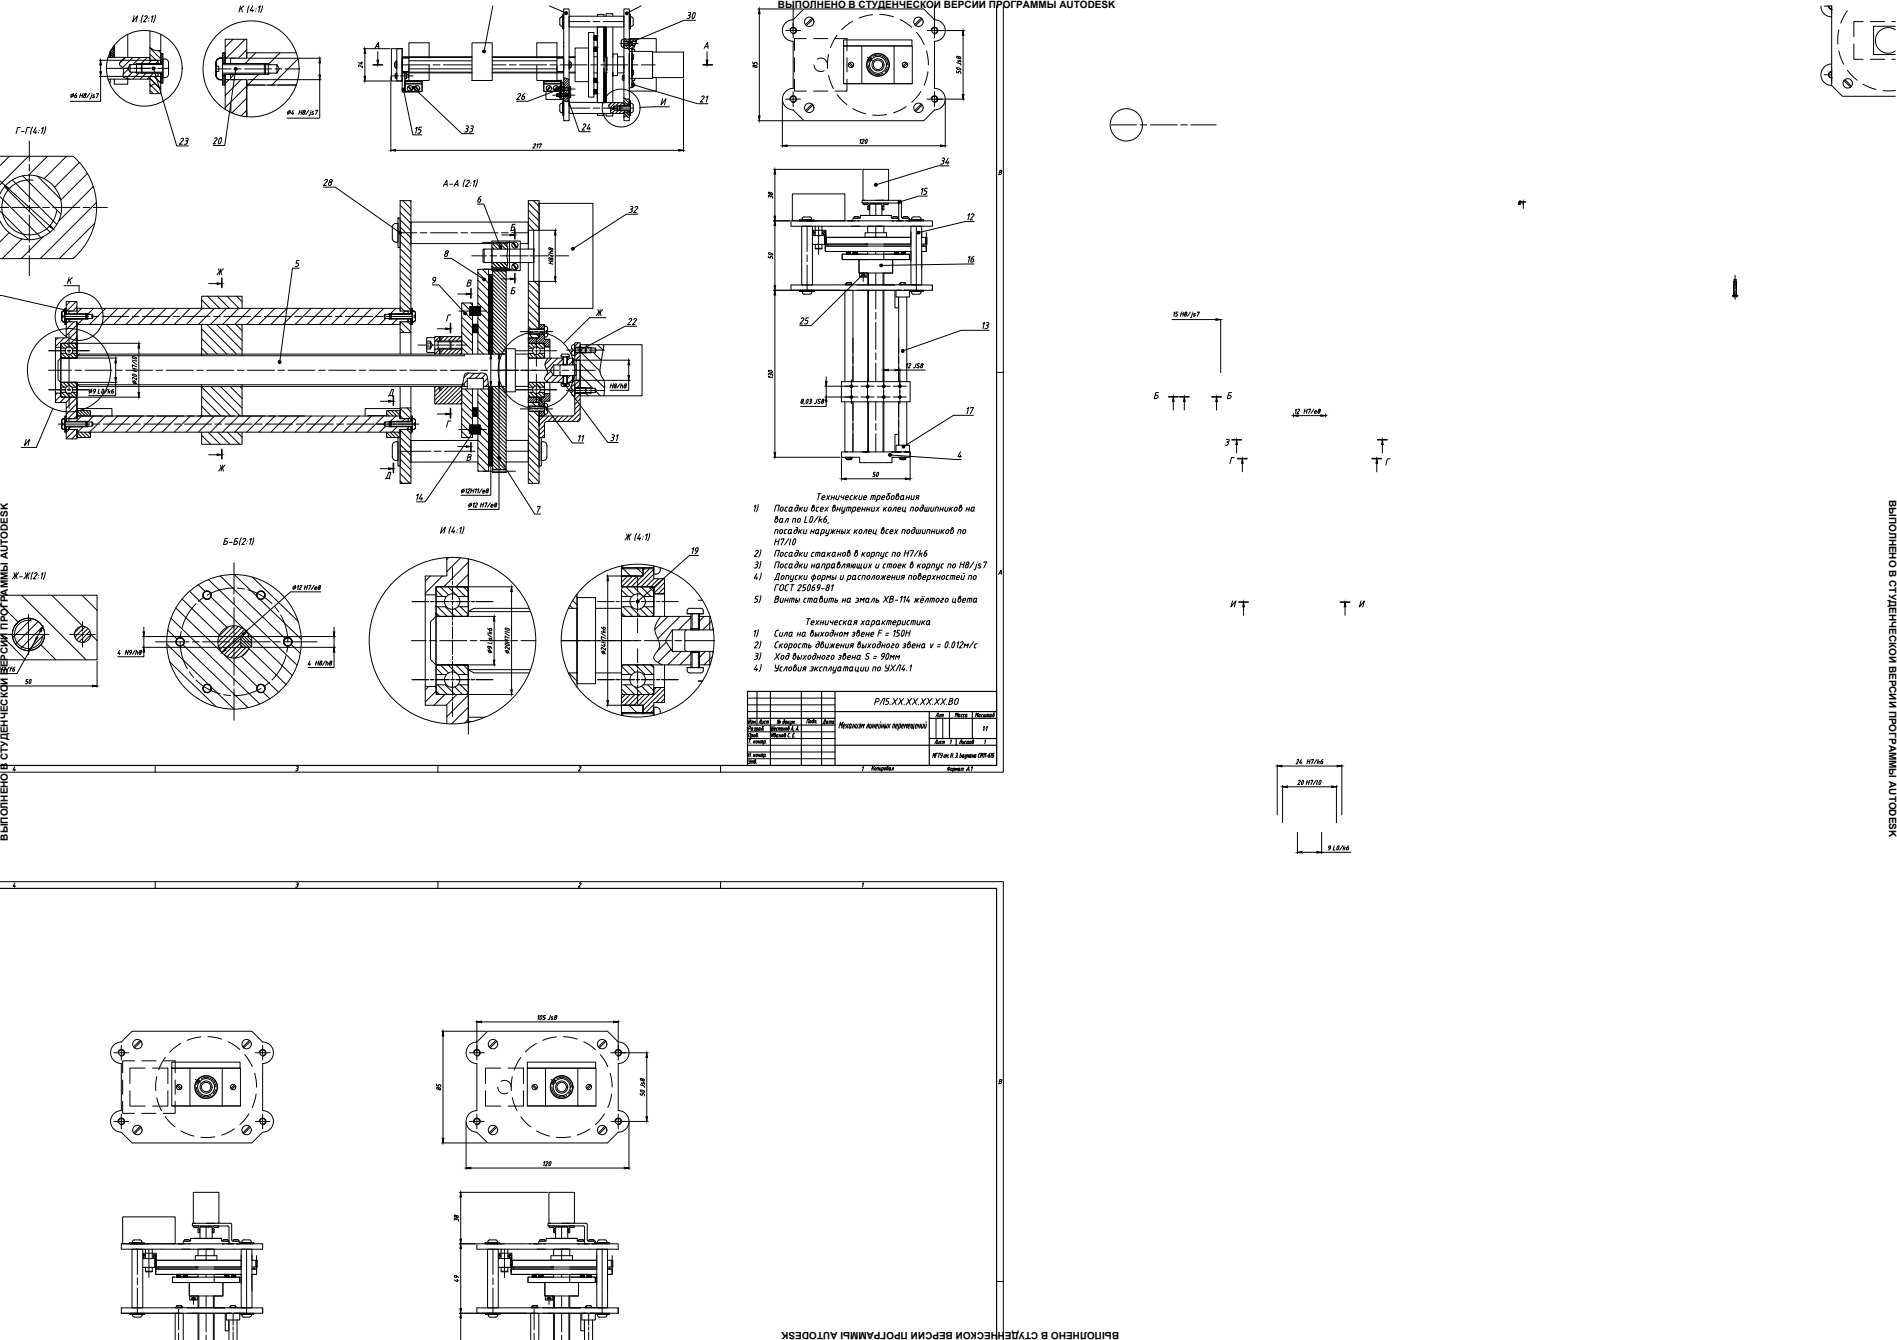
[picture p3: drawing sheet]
<svg xmlns="http://www.w3.org/2000/svg" width="841mm" height="594mm" viewBox="0 0 841 594" stroke-linecap="round" stroke-linejoin="round" font-family="sans-serif">
<defs><g id="words">
<g font-size="6.2">
<text x="94.9" y="123.1">Ж</text>
<text x="540.8" y="199">З</text>
<text x="95.6" y="210.3">Ж</text>
</g>
<text font-size="5.7" x="544.3" y="270.2">И</text>
<g font-size="4.9">
<text x="363.7" y="322.1">Дата</text>
<text x="427.2" y="342.9">A1</text>
</g>
<g font-size="4.4">
<text x="344.9" y="3.6">ВЫПОЛНЕНО В СТУДЕНЧЕСКОЙ ВЕРСИИ ПРОГРАММЫ AUTODESK</text>
<text x="837.5" y="221.5" transform="rotate(90 837.5 221.5)">ВЫПОЛНЕНО В СТУДЕНЧЕСКОЙ ВЕРСИИ ПРОГРАММЫ AUTODESK</text>
<text x="413.8" y="318.9">Лит</text>
<text x="3.5" y="372.7" transform="rotate(-90 3.5 372.7)">ВЫПОЛНЕНО В СТУДЕНЧЕСКОЙ ВЕРСИИ ПРОГРАММЫ AUTODESK</text>
<text x="496.1" y="590.6" transform="rotate(-180 496.1 590.6)">ВЫПОЛНЕНО В СТУДЕНЧЕСКОЙ ВЕРСИИ ПРОГРАММЫ AUTODESK</text>
</g>
</g></defs>
<g fill="none" stroke="#000" stroke-width=".44">
<path d="M56.6 15.2v10.3M66.5 13.7v13M71.3 15.2v13v-4.5h.9v13.2h-.9v-4.5v9.1h-4.8v-6.4M209.3 19h8.9v16.7h-8.9zM248.4 7.7l1-.2v4.2l-.7-.1-.5-.8zM249.9 18.6v.6M252.3 7.2h24.3v4.8h-24.3zM260.9 14.4h2.4v28.7h-2.4zM264.8 7.2v-.8h3v.8M264.8 12h3v33.5h-3zM264.8 12v33.5M267.8 12v15.3"/>
<path d="M268.7 7.2v-1.1h3v1.1M268.7 12v33.5M271.7 12v20M275.6 17.8l1-.2v3.3l-1.1-.4zM276.6 18.3h3.6v1.8l.2-.1M279.5 7.5l1 .2 .2 .6v2.8l-.5 .5-.7 .1zM280.2 18.3l.2 .2M280.4 18.5h1.1M280.4 20h1.1M280.4 18.5v1.5M360 8l-2.9 2.9M360.4 8.5l-2.9 2.9"/>
<path d="M374 17.7h30.3v2.6h-30.3zM408.4 8l-2.9 2.9M408.9 8.5l-3 2.9M807.3 2.6a4.8 4.8 0 0 0 4.8 4.9M812.1 2.6v35.3M840.3 13.2a5.7 5.7 0 0 0-8.9 4.7 5.7 5.7 0 0 0 8.9 4.7M840.3 11.7h-9.7v12.5h9.7M47.9 25.5h1v-2.5v2.5M47.9 25.4l18.6 .1v1.2M48.9 35.1v1.7h-.4M50.7 35.1v2.2h5.9v-2.2M50.7 20.1v5.4"/>
<path d="M62.9 28.2v4.2M66.5 26.7h3.6v1.5M70.1 32.4v1.5h-3.6v1.2h-18.6M70.1 26.7h1.2M70.1 33.9h1.2M71.3 27.8h.9M71.3 32.8h.9M72.2 26.1l1.7 .3 .6 .6 .2 .8v5.4l-.8 1-.8 .3h-.9zM72.2 28.2h-9.3l-.2 .4v3.4l.2 .4h9.3M95.8 29.4h1.2v2.3h-1.2M95.8 27.7v5.7M95.8 33.4l.6 1.4 1.3 .5"/>
<path d="M97.7 25.8h1v9.5h-1M97.7 25.8h1v2.4h18.5M97.7 35.3h1M97.7 25.8h1M97.7 25.8l-1.3 .5-.6 1.4M98.7 27.6h1.1M98.7 33.5h1.1M99.8 35.3h4.8M99.8 25.8h4.8M102.2 32.9v2.4h7.2M109.4 35.3v2.4h21.9M109.4 25.8h-7.2v2.4"/>
<path d="M109.4 35.3v16.5M109.4 25.8v-8.4h-9.6v10.8v-4.8h-1.1v14.3h1.1v-4.8v15.6M117.2 28.2l.6 .5v3.7l-.6 .5zM117.2 32.9h-18.5v2.4h-1M131.3 23.4h-21.9v2.4M166.2 21.4l1.6-2.6 .2 2.6M166.7 20.7h1.2M173.5 21.6h4.8v14.3h-4.8zM175.2 27.6h.4v2.3l-.7-.4zM175.5 32.5l.4-.1v2.4l-.7-.5v-.4h.3v-.6h-.3zM175.9 21.6h2.4v14.3h-2.4zM178.3 25.8h3v5.9h-3z"/>
<path d="M178.3 32.3h1.2v8.5h-1.2zM178.3 27v3.5M178.3 25.5h31M178.3 32h31M179.5 35.8l5.9 .4M179.5 36.2h7.6v1h-7.6zM179.5 35.6l6.9 .6M179.5 37.2h7.6v3.3h-7.6zM179.5 36.2v4.6h6.7v-.3M179.5 32.4h.7v2.4h-.7zM179.5 35v.1M180.2 33l1 .1-.1 1.1v-1.2v1.2h-.9"/>
<path d="M180.8 38.4l1.5 1.8M181.2 38.1l1.4 1.9M181.3 27h28M181.3 30.5h28M184 38.4l1.5 1.8M184.3 38.1l1.5 1.9M185.2 36.2h.3M209.3 25.2h-31v7.1h31M218.2 25.2h31.7M218.2 32.3h31.7M218.2 27h28.7M218.2 30.5h28.7"/>
<path d="M218.2 25.5h31.7M218.2 32h31.7M241.1 36.2h7.6v1h-7.6zM241.1 36.2h7.6v4.3v-3.3h-7.6v3.3h6.9h-6.9zM241.9 36.2l7-.5-7.1 .5M242.7 36.2h.3M243.9 38.1l-1.5 1.9M244.2 38.4l-1.4 1.8M246.8 39.1l-.9 1.1M246.9 25.8h3v5.9h-3zM247.1 38.1l-1.5 1.9M247.4 38.4l-.5 .5"/>
<path d="M247.7 38.9a1.2 1.2 0 0 0-1.7-.8 1.2 1.2 0 0 0-.5 1.7 1.2 1.2 0 0 0 1.8 .3M248 38.3h.7v2.4h-.7zM248.7 36.5h1.2v7.6h-1.2zM248.7 36.2v7.9h-6.7v-3.6M249.9 20.4v.5M249.9 27v3.5M252.3 38.9h-5.4v1.2l-.1-1.1 .1 1.1h5.4M252.3 32.3h2.7M252.3 25.2h2.7M252.3 25.5h2.7M252.3 32h2.7M252.6 27.6l.7 .4v1.7l-.7 .2z"/>
<path d="M255 21.3h5.9v14.9h-5.9zM263.3 32.3h1.5M263.3 25.2h1.5M267.8 32.3h.9M267.8 25.2h.9M267.8 30.2v15.3M273.8 32.3v1.2h-2.1v-1.5v13.5M273.8 25.2v-1.3h-2.1v1.6M273.8 25.2h2.8v7.1h-2.8M273.8 25.2v7.1M276.1 33.4l.5-.1v2.4l-.7-.5zM276.6 28.8v1.4"/>
<path d="M276.6 33.9v.6M276.6 20.1h4.8M279 23.9v23v-2.3h.5v6.6h-.5v-2.2v4.5h-2.4v-3.2M279 22.8h10.3v11.9h-10.3M279 22.1v-2v20.3h11.9v-6M280.2 25.3v10.3h1.2v-.9M280.2 24.1l.7 .5v1.4l-.5 .5h-.2zM280.2 31l.7 .5v1.4l-.5 .5h-.2zM280.2 21.5v17.4h-1.2M280.2 37.1v1.5h.2M280.2 22.1v1.8M280.2 25.4v9.3"/>
<path d="M280.9 36.7v1.4M280.9 38.1l-.5 .5M280.9 36.7l-.7-.5v2.4h.2M281.4 22.8v-.9h-1.2v10.3M289.3 23.1h13.7v11.3h-13.7zM290.9 23.1v-6h-11.9v1.2v-14.3h-2.4v42.1M312.1 21.4l1.6-2.6 .2 2.6M312.6 20.7h1.2M351.6 39.2l.1-20.9a4.8 4.8 0 0 1-4.8-4.8 4.8 4.8 0 0 1 4.7-4.7l4.8-4.8h53.1l4.8 4.8a4.8 4.8 0 0 1 4.8 4.7 4.8 4.8 0 0 1-4.8 4.8v20.9M351.7 39.2a4.8 4.8 0 0 0-4.8 4.8 4.8 4.8 0 0 0 4.7 4.7l4.8 4.8h53.1l4.8-4.8a4.8 4.8 0 0 0 4.8-4.7 4.8 4.8 0 0 0-4.8-4.8M374 20.4h30.5v16.7h-30.5zM374 37.1h30.5"/>
<path d="M376.2 28.1l1.6 1.7M376.6 27.7l1.7 1.7M382.1 20.4v16.7M384.9 26.4l.4 .5 .6 .1M385.7 25.4l.5 .2 .3 .5M396.4 20.4v16.7M401.8 27.7l-1.6 1.7M402.3 28.1l-1.7 1.7M812.1 37.9l4.7 4.8h23.5M812.1 28.4a4.8 4.8 0 0 0-4.8 4.7 4.8 4.8 0 0 0 4.8 4.8M817.5 35.7l2.9 2.9M817.9 35.3l2.9 2.9"/>
<path d="M9.1 56.5h-1.2l-.8 2.7M9.5 58.3h1.2M13.2 56.5h-1.2l-.7 2.7M14.5 56.2l-.7 1.6-.2 1.7M15.9 56.5l-1.1 2.1h1.5M16 58l-.4 1.2M17.1 58.8v.1M17.4 57.7l-.1 .2M18.4 57.1l.8-.6-.7 2.7M20.2 56.2l-.2 1.7-.7 1.6M179.5 40.5v-4.3h7.6v4.3h-6.9M248 41h.7v2.4h-.7z"/>
<path d="M248.2 49.2l.2 .5 1 .3v-4.2l-.7 .1-.4 .4-.1 2.9M252.3 48.8v1.5h24.3v-.6h1.8v-.7M252.3 41l.7 .5v.4h-.3l.3 1-.5 .5h-.2zM252.3 41.6h-5.4v1.2l-.1-1.1 .1 1.1h5.4M253 40.2l-.7 .5v-2.4l.7 .2-.3 1.3h.3v.4M264.8 50.3v.8h3v-.8M268.7 50.3v1.1h3v-1.1M274.8 46.9v2.1M276.6 46.1v-.6l-24.3-.1v8.1h-2.4v-49.5h2.4v43.1M276.6 46.1h1.8v.8M278.4 46.1h.6M278.4 49.7h.6"/>
<path d="M279 46.6h.5M279 49.2h.5M279.5 46.9l-4.8 .2 .1 1.9h4.7M280.7 49.2l-.2 .5-1 .3v-4.2l.7 .1 .5 .4v2.9M360 46.1l-2.9 3M360.4 46.6l-2.9 2.9M408.4 46.1l-2.9 3M408.9 46.6l-3 2.9M0 69.3h32.4a29.8 29.8 0 0 1 0 45.3l-32.4 .1M382.6 75.1h11.4v13.7h-11.4zM0 86a14.3 14.3 0 0 1 21.9-5.3 14.3 14.3 0 0 1 0 22.5 14.3 14.3 0 0 1-21.9-5.2M228.4 99.5h-1.2l-.7 2.6h.7a.78 .78 0 0 0 1-.5 .78 .78 0 0 0-.5-1l-.8 .1"/>
<path d="M239 90.2h23.9v46.5h-23.9zM351.3 86h23.3v11.9h-23.3zM354.4 97.4h6.6v.5h-6.6zM354.5 97.9h8.4M355.8 96.4l3.5-.2 .4 .5 .1 .7h-4.2zM378.5 96.5v.2h2.4v-.2M378.5 96.5l.5-.5h1.4l.5 .5M383.1 95.5h12.1h-13.8v1.2h-3.3v1.2h-2.2M383.1 90.7h1.4M383.1 90.7l-.5-.7h2.4l-.5 .7M383.3 88.8l-1.1 .1v1.1h3.9M384.7 92.7l.6 .3"/>
<path d="M384.7 92.7v-1.3l.6-.2v1.8M385.3 91.2v.4M385.6 92.6h-.3v.4M385.6 91.6h-.3v1M385.6 90.5h5.4M385.8 90h12.3l.3 .6v6.7l.6 .6M387.1 90.2h-1.1l-.4 .3v5M387.1 90h2.4M388.3 88.8h4M389.5 90.2h1.1l.4 .3v5M391 92.6h.3v.4M391 91.6h.3v1"/>
<path d="M391.3 91.2v.4M391.9 91.5v1.2M391.9 92.7l-.6 .3M391.9 91.5l-.6-.3v1.8M393.2 88.8l6.3 .2 .2 7.4 .5 .3h3v1.2h-1.2M394 90.2l-.5 .5h-1.4l-.5-.7h2.4v.2M395.2 95.5v1.2h3.2v1.2h2.2M395.7 96.5l.4-.5h1.5l.5 .5M395.7 96.5v.2h2.3v-.2M398.3 97.9h4.3M400.1 97.9h-49.4v2.4h10.7M400.3 96.5v.2h2.4v-.2"/>
<path d="M400.3 96.5l.5-.5h1.4l.5 .5M401.6 97.9h11.8v2.4h-49M402.9 97.4h6.6v.5h-6.6zM407.5 96.2h-2.8l-.5 .5-.1 .7h4.2v-.7l-.8-.5M173.9 100.7l.9-1.4 1.6-.3v8.4l-1.6-.3-.8-.9-.1-5.5M214.6 110.4v6M218.1 108h6.6l.3 2.7-.3 2.7 .3 3.4-.3 2h-6.6M218.1 108h-35.9v-9.6h52v9.6h-3.5M218.1 110.4h6.6M218.1 116.4h6.6M224 118.8l1.1 .2 .8 1M224.1 119.4h.6"/>
<path d="M224.7 106.9h6v13.1h-4.8M224.7 120h1.2M225.9 106.9l-1 1.1h-.9M229.2 109.7l-1.5-2.3-.3 .2 1.4 2.3M229.3 119.2l-1.7-2.2-.3 .3 1.6 2.1M234.2 102.1h4.8v-13.1h-4.8v21.4M234.2 116.4v33.4M236.6 102.1v22.7h2.4M355.4 100.3h4.8v26h-4.8zM360.2 102.1h6v3M360.2 102.7a.69 .69 0 0 1 1 .6 .69 .69 0 0 1-1 .6M361.1 102.8l-.9 .5"/>
<path d="M361.2 103l-1 .6M361.4 110.1h3M365.5 104.5v3.9M365.8 102.8l-1.1 .8 .1 .2 1.1-.8M365.9 105.1v.3M366.3 105.2h37.5v3h-37.5zM367.1 108.2v.9M374.2 112.7h-.8v2.4h11.3h-3.9v5.9h.3M376.1 111.5h8.6v1.2h-8.6M380.8 115.1h15v5.9h-15zM383.5 108.2h1.2M384.7 103.2v-2.9h7.2v2.9"/>
<path d="M384.7 109.1h-18.8v2.4h8.3M391.9 115.1h3.9v5.9h-3.9v5.3M391.9 109.1h11.9h-37.9v2.4h34.9M391.9 111.5v3.6M392.4 111.5h8.1M392.4 112.7h8.1M400.4 112.7h-27v2.4h29.8v-2.4h-1.8M402.4 112.7h.8v2.4h-11.3M403.8 105.2v-4.9h4.8v4.9M403.8 102.8v12.9M408.6 109.1h2.1v2.4h-2.1v14.8h-4.7l-.1-14.8h-2.9M408.6 102.8v16.1"/>
<path d="M409.5 108.2v.9M27.3 139.7h.6v1.2h-.6v.8zM28.3 137.9h.5v4.8h-.5M28.3 137.9h.5v1.2h9.2M28.3 137.9h.5M28.3 137.9l-.9 .6-.1 3.2M28.8 138.8h.6M29.4 137.9h2.3M34.1 137.9h-3.6v1.2M34.1 137.9v-4.2h-4.7v5.4v-2.4h-.6v7.2h.6v-2.4v8.3h-4.8v24.5M38 139.1l.3 .3v1.8l-.3 .3zM89.4 136.7v-5.4h17.9v5.4"/>
<path d="M173.5 139.1v2.4l-.3-.3zM173.5 139.1h9.3M177.4 137.9v-48.9h4.8v50.1v-2.4h.6v7.2h-.6v-2.4v5.9h-4.8v-4.7M177.4 137.9v-1.2h-143.3v1.2M177.4 137.9h3.6v1.2M179.8 137.9h2.4M182.2 138.8h.6M182.8 137.9h.4M183.2 137.9h-.4v4.8h.4M183.3 137.9l.8 .6 .1 3.2M184.2 139.7h-.6v1.2h.6M199.9 139.6h-1.2l-.7 2.7"/>
<path d="M207.4 125.4h.8M208.2 125.4a.61 .61 0 0 0 .7-.5 .61 .61 0 0 0-.4-.7h-.8l-.7 2.7h.8M208.2 125.3a.77 .77 0 0 1 .5 1 .77 .77 0 0 1-.9 .5M216.6 121.8h1.8M228.4 127.6h-1.2l-.7 2.7h.7a.78 .78 0 0 0 1-.6 .78 .78 0 0 0-.5-.9l-.8-.1M234.2 124.8h4.8M239 124.8v21.3v-2.2h2.4v6.5h2.4v3.4h-2.4v-1M239 139.4v4.5M350.7 128.7h55.6M350.7 128.7h25.1M355.7 129.2h4.2v.4l-.5 .8h-2.8l-.8-.5zM374.8 126.1h3.2v.2h-3.2z"/>
<path d="M375.2 125.8v.2h2.3v-.2M375.2 125.8v.2M375.6 125.3h1.5M375.6 125.3l-.4 .5M376.1 128.7h2v40.5M376.6 128.7h-2v40.5M377.1 125.3l.4 .5M377.5 125.8v.2M379.9 128.7h16.7M379.9 126.3h16.7M384.3 121h.4v5.3M384.7 128.7v40.5"/>
<path d="M385.1 121v5.3M385.1 128.7v40.5M391.5 121v5.3M391.5 128.7v40.5M391.9 128.7v40.5M398.4 128.7h1.2h-2.4v3h4.8M398.4 131.7v4.2M398.4 128.7h-1.6v7.8h1.6M398.4 131.7v37.5M398.6 126.1h3.2v.2h-3.2zM399.5 125.3h1.4M399.5 125.3l-.5 .7"/>
<path d="M400.8 128.7h2.4v3h-1.2M400.8 128.7h1.2M400.9 125.3l.5 .7M402 126.3h11.4v2.4h-12.6M402 131.7v37.5M402.9 128.7h6.6v.5h-6.3M406.3 126.2l-55.6 .1v2.4M407.5 130.4h-2.8l-.5-.5-.1-.7h4.2v.7l-.8 .5M413.4 126.3v2.4M768.1 131l2.3 .1-.4 .5h-.5v-.3l-.9 .3zM768.6 126.2h1.3M769.9 130.9v-4.7h-1.3v4.8"/>
<path d="M27 158.2l.6 .6h5.9l.6-.6M27 152.2v1.8h-2.4M27 156.6h2.3M27 154.3h2.3M27.3 141.7l.3 .7 .7 .3M27.6 152.2h-.6v23.3M27.6 152.2h5.9M27.6 152.2l-.6 .6M28.3 142.7h.5M28.8 141.8h.6M29.4 142.7h2.3M30.5 141.5v1.2h3.6"/>
<path d="M31.8 156.6h2.3M31.8 154.3h2.3M33.5 152.2h.6v6.6M33.5 152.2l.6 .6M34.1 157.7v1.1h-7.2l-1.2 1.2v8.3l1.2 1.2h7.2v1.1M34.1 149.8v2.4h-6.5M34.1 142.7v1.2h143.3v-1.2M34.1 142.7v16.1h-7.1l-.1 10.7h7.2v16.1M34.1 142.9v7.7M38 141.5h-9.2v1.2h-.5M89.4 143.9v13.8M107.3 143.9v13.8"/>
<path d="M173.5 141.5h9.3M177.4 147.4v9.6M179.8 142.7h2.4M181 141.5v1.2h-3.6M182.2 147.4v9.6M182.2 141.8h.6M182.8 142.7h.4M184.2 141.7l-.3 .7-.6 .3M192.7 149.7v-.5h12v7.8v-22.7h4.8v1.7h-1.2v3.8h1.2v17.2M192.7 156.3v.7M194.9 151.2v-2h.6v2M194.9 154.8v2.2"/>
<path d="M195.5 154.8v2.2M199.9 154.4h4.8M199.9 151.5h4.8M205.9 157v.7h-171.8M211.9 157v-17.2h1.1v-3.8h-1.1v-16.6h4.7v37.6M218.4 154.6v2.4M224.4 157h-189.1l-1.2 .7M234.2 149.8h4.8v-1.8v1.8h-4.8v2.4M234.2 149.8v2.4h6.6M234.2 146.1l.3-.3v2.4l-.3-.2zM234.2 158.2l.6 .6M234.2 158.8h15.4"/>
<path d="M234.2 156.6h2.3M234.2 154.4h2.3M239.1 156.6h2.3M239.1 154.4h2.3M240.8 152.2h.6v.6M240.8 152.2h-6l-.6 .6 .1 22.9 .5 .4h6M240.8 152.2l.6 .6M241.4 144.6l.9 .1 .5 .9v.8h-.6v1.2h.6v1.2l-.9 .6h-.5zM241.4 152.8v6M241.4 153.8h2.4v5M241.4 158.2l-.6 .6M248.8 158.2h.8v3.6"/>
<path d="M249 157.2l3-.2 .4 1.2h-3.6zM249.6 158.2h1.9v3.6M251.5 158.8h2.3l.7 .7v2.3M251.5 158.2h.9M253.7 153.1l1.1-.3v4.8l-.8-.1-.5-.5-.1-1.2h.6v-1.2h-.6zM253.8 158.8v3M254.8 154h4.8v2.4h-4.8M255.4 159.7h1.8v8.9h-1.8zM257.2 156.1v19.4h27.4v-22.7h-27.4v1.5v-2.3h-2.4v7.7h2.4M259.6 154l.2 .3v1.8l-.2 .3M27 175.5v.6h.6M27 175.5l.6 .6"/>
<path d="M27 174.3h-2.4v4.2h4.8v8.3v-2.4h-.6v7.2h.6v-2.4v5.4h4.7v-4.2M27 171.7h2.3M27 173.9h2.3M27.6 176.1h6.5v2.4M31.8 171.7h2.3M31.8 173.9h2.3M33.5 169.5h.6v.6M33.5 169.5h-5.9l-.6 .6M33.5 169.5l.6 .6M34.1 170.6l1.3 .7h171.8M34.1 170.6h171.8v.7M34.1 170.1v6"/>
<path d="M34.1 177.7v7.7M34.1 175.5l-.6 .6h-5.9M89.4 170.6v13.8M107.3 170.6v13.8M172.3 175.7v-.3h1.8l-.1 .3M172.6 175.4l1.1-2.7h.8l-.7 2.7M177.4 171.3v9.6M182.2 171.3v9.6M192.7 171.3v7.8h12v-7.8M194.9 171.3v1.8h.6v-1.8M204.7 171.3l.8-3a2.38 2.38 0 0 1 1.4-2.9h6.9a2.22 2.22 0 0 1 2.4 2.7l.4 3.2h-2.3M204.7 171.3v22.7h4.8v-1.7h-1.2v-3.8h1.2v-16"/>
<path d="M204.7 172.5h2.5M207.2 167.7h7.1v4.8h-7.1zM214.3 172.5h2.3M214.8 171.3h9.6M216.6 171.3v37.6h-4.7v-16.6h1.1v-3.8h-1.1v-16M234.2 178.5v35.8h4.8v-23.6M234.2 176.1v2.4h4.8v1.9v-1.9h-4.8M234.2 169.5h15.4M234.2 171.7h2.3M234.2 173.9h2.3M234.8 169.5l-.6 .6M239.1 171.7h2.3"/>
<path d="M239.1 173.9h2.3M240.8 176.1h-6.6v2.4M240.8 169.5l.6 .6v5.4M241.4 178.9h.9l.5 .9v.9h-.6v1.2h.6v1.2l-.9 .6h-.5zM241.4 175.5v-1h2.4v3.4h-2.4v6.5h-2.4v-2.2v10.6M241.4 175.5v.6h-.7M241.4 175.5l-.6 .6M243.8 169.5v5M245.5 161.8l-1.6 2.4 1.6 2.3h3.1M248.6 161.8h6.8v4.7h-6.8l-.3-.3v-4.1zM248.6 161.8h-3.1v4.7M248.8 170.1h3.6v.6l-.4 .6h-2.6l-.6-.4z"/>
<path d="M249.6 166.5v3.6h-.8M249.6 161.5h1.9l-.2 .3zM249.9 166.5h1.4l.2 .3h-1.9zM251.2 173.1h3.3M251.5 166.5v3.6h-1.9M251.5 170.1h.9M253.7 171l1.1-.3v4.8l-.8-.1-.5-.5-.1-1.2h.6v-1.2h-.6zM253.8 166.5v3M254.5 166.5v2.3l-.7 .7h-2.3M254.8 174h2.4l-.2 12.3-1 .5h-13.4M254.8 172.2h2.4v-3.6h-2.4l-.2 15.3-1 .5-13.8 .1-.7 .8-.1 3.9M254.8 168.6h2.4"/>
<path d="M255.3 173.1h1.5M257.2 171.9h-2.4h4.8v2.4h-4.8h2.4M257.2 164.2v6.2M257.5 173.1h3.3M259.6 171.9l.2 .3v1.8l-.2 .3M373.1 169.2h30.4v9h-30.4zM374.6 178.2v22.2h1.2M378.1 178.2v22.2h-5v2.3h8v2.4h14.4l-.1-2.4h8.1M384.7 178.2v21.5l.4 .7v-22.2M391.5 178.2v22.2l.4-.7v-21.5M398.4 178.2v19.2M402 178.2v19.2h1.2v3h-2.4"/>
<path d="M512.1 175.2h.8M512.9 175.2a.77 .77 0 0 1 .5 1 .77 .77 0 0 1-.9 .5M513.6 174h-1.2l-.7 2.7h.8M544.5 175.2h.8M545.3 175.2a.77 .77 0 0 1 .5 1 .77 .77 0 0 1-.9 .5M546 174h-1.2l-.7 2.7h.8M27.3 187.4h.6v1.2h-.6v.8zM28.3 185.6h.5v4.8h-.5M28.3 185.6h.5M28.3 190.4h.5M28.3 185.6l-.7 .3-.3 .7 .1 3.2 .9 .6M28.8 189.2h9.2"/>
<path d="M28.8 186.8h9.2M28.8 186.5h.6M28.8 189.5h.6M29.4 185.6h2.3M29.4 190.4h2.3M30.5 189.2v1.2h3.6M34.1 190.4v3.6h6v-2.4M34.1 185.6v-1.2h143.3v1.2h3.6v1.2M34.1 190.4v1.2h143.3v-1.2M34.1 184.4v-3.3h15.5v3.3M34.1 185.6h-3.6v1.2M38 186.8l.3 .3v1.8l-.3 .3z"/>
<path d="M40.1 184.4v-2.4h-6v3.6M89.4 191.6v5.4h17.9v-5.4M161.9 184.4v-3.3h15.5v3.3M171.4 184.3l-8.4 .1M173.2 187.1l.3-.3v2.4l-.3-.3zM173.5 189.2h9.3M173.5 186.8h9.3M174.4 196.3l.8-.4 1.2-.1v8.4l-1.6-.2-.8-1-.1-5.5zM177.4 193.5v13.1h-1v-12.6M177.4 190.4v3.6h-6v-2.4M177.4 190.4v23.9h4.8v-22.7M177.4 184.3v.3"/>
<path d="M179.8 185.6h2.4M179.8 190.4h2.4M181 189.2v1.2h-3.6M182.2 184.4v-3.5h-4.8v4.7v-3.6h-6v2.4M182.2 186.8v-2.4h.6v7.2h-.6v-2.4M182.2 186.5h.6M182.2 189.5h.6M182.8 185.6l.8 .1 .6 .9-.1 3.2-.5 .5-.8 .1M184.2 187.4h-.6v1.2h.6M199.9 186.6h-1.2l-.7 2.7M211.9 195.3h-29.7v9.6l29.7-.1M224.4 195.3h9.8v9.5h-9.8"/>
<path d="M234.5 180.1l-.3 .3v1.8l.3 .3M239 184.4v4.5M239 194v12.6h1v-12.6M239.9 195.8l1.7 .3 .9 1.4-.1 5.5-.8 1-.8 .2h-.9zM241.4 180.1h-6.9v2.4h6.9M242.6 186.8l-.7 .2-.5 .6v6.4h-2.4v-2.4M398.4 192.6h-1.6v7.8h1.6M402.6 197.4h-5.4v3h2.4M171 212.4v-.3h1.8v.3M171.3 212.1l1.1-2.7h.8l-.7 2.7M177.4 214.3h4.8M207.4 202.6h.8"/>
<path d="M208.2 202.6a.77 .77 0 0 1 .5 1 .77 .77 0 0 1-.9 .5M208.5 201.5h-.8l-.7 2.6h.8M208.5 201.4a.62 .62 0 0 1 .4 .8 .62 .62 0 0 1-.7 .4M216.6 206.5h1.8M362.5 218.8h1.5M363.3 218.8l-.8 2.7M366.8 219.7l.7 1.8M367.9 219.7l-1.6 1.8M368.8 219.7l-.4 1.8M370 219.7l-.5 1.8M370.9 219.7l-.3 1.6 1 .2 .5-1.8M373 219.7l-.1 .7 .3 .2"/>
<path d="M374.2 219.7l-.5 1.8M374.8 202.8h3.2v.2h-3.2zM375.2 203.3l.4 .4h1.5l.4-.4M375.2 203.3v-.3h2.3v.3M375.2 203v.3M376 203.7h1.1h-.5M377.5 203v.3M377.9 200.4h21.7M378.1 219.7l-.9 .2-.4 1.2 .2 .4h.6M379 219.7l-.5 1.8M380.2 219.7l-1.5 1.2M381.1 219.7l-.4 1.6 1.1 .2 .5-1.8"/>
<path d="M384.5 200.4h-1.9h3M387.3 219.7l-.4 1.8M394.7 218.8h-1.1l.6 1M395.5 219.9l.7-.1a1.1 1.1 0 0 1-.9 1.7l-.2-.6zM397.6 219.2l-.4 1.7a.59 .59 0 0 0 .6 .6 .59 .59 0 0 0 .6-.6l.1-.6a.6 .6 0 0 0-.6-.6 .6 .6 0 0 0-.6 .6M397.6 219.2l.4-.4 .4 .2-.7 .9M398.6 202.8h3.2v.2h-3.2zM399 203.3v-.3h2.4v.3M399 203v.3M399 203.3l.5 .4M399.5 203.7h1.4zM399.6 200.4h3.9v2.3"/>
<path d="M399.9 203.7h-.4h1M400.8 200.4h2.7v2.3M400.8 200.4h1.2M401.4 203v.3M401.4 203.3l-.5 .4M402.1 219.7l-.5 1.8M403.3 219.7l-.5 1.8M404.2 219.7l-.4 1.4 .4 .4M405.4 219.7l-.5 1.8h-.7M547.2 202.8h-1.2l-.7 2.7M616.3 203.4h-1.2l-.7 2.7M99.5 239.9h.7"/>
<path d="M101 238.7h-1.2l-.7 2.7h.7a.78 .78 0 0 0 1-.5 .78 .78 0 0 0-.5-1M105.5 238.7h-1.2l-.7 2.7h.7a.78 .78 0 0 0 .9-.6 .78 .78 0 0 0-.5-.9h-.7M107.1 238.4l-.8 1.6-.1 1.7M107.8 239.1l.7-.4 .4 .3-1.7 2.4h1.2M109.6 239.9v.1M110.7 239.3l.8-.6-.8 2.7M112.4 238.4l-.1 1.6-.7 1.7M334.4 224.6l.8-.6-.8 2.6M336.1 223.6l-.1 1.7-.7 1.6M343.3 226.6l.8-2.6h1.5l-.8 2.6M343.3 236.6l.5-1.8h.8l.3 .4-.3 1.4M344 229.3l.5-.4v.6"/>
<path d="M344 229.3l-.5 1.7a.59 .59 0 0 0 .6 .6 .59 .59 0 0 0 .6-.6l.2-.6a.6 .6 0 0 0-.6-.6 .6 .6 0 0 0-.6 .6M344.1 238.9l-.8 2.7M344.5 229.6l-.4 .3M345.6 238.9l-.8 2.7M345.8 230.3l-.1 1.3h.7l.4-.4M345.9 226.1l.2-.7a.6 .6 0 0 1 .6-.6 .6 .6 0 0 1 .6 .6l-.2 .7M346.1 235l.6-.2a1.09 1.09 0 0 1 .1 1.2 1.09 1.09 0 0 1-1 .5l-.2-.5zM346.4 229.8h.7l-.3 1.4M346.4 239.2l.1-.3h1.1l-1.3 2.7M346.4 229.8l-.6 .5M346.8 231.2l.3 .4M347.1 226a.6 .6 0 0 1-.6 .7 .6 .6 0 0 1-.6-.7"/>
<path d="M348 231.6l1.1-1.8h.6l-.5 1.8M348.8 224.8h.4M348.8 224.8l-.5 .3-.4 1.1 .2 .4h.6M348.9 234.8l-.9 .2-.4 1.1 .2 .4 .6 .1M349.7 238.9l-1.9 2.7M350.1 236.6l.5-.5 .4 .5M350.5 224.8h.8l-.4 1.4M350.6 224.8l-.5 .3-.4 1.1 .4 .4M350.6 236.1l.4-1.3h-1l-.6 1.6 .7 .2M350.6 238.9l-.6 2.4 .2 .3M350.9 226.2l-.8 .4M350.9 226.2l.4 .4"/>
<path d="M352.1 239l.3-.1a1.82 1.82 0 0 1-.8 2.6l-.2-1.1zM352.5 235l.7-.2a1.09 1.09 0 0 1 0 1.2 1.09 1.09 0 0 1-1 .5l-.2-.5zM352.5 229.8h-.8l-.4 1.8M352.5 229.8l.3 .5M352.8 230.3l-.4 1.3M352.9 233.9l.8 .2-.3 1.3M353.2 224h.4M353.5 226a.6 .6 0 0 1-.6 .7 .6 .6 0 0 1-.6-.7M353.6 223.9l.4 .5M353.7 225.4a.6 .6 0 0 0-.6-.6 .6 .6 0 0 0-.6 .6l-.2 .7M353.7 225.4l-.2 .7M353.9 224.4l-.2 1"/>
<path d="M354 230l.7-.1a1.1 1.1 0 0 1-1 1.7l-.2-.6zM354.4 234.8l-.5 1.8M354.7 235.5l.4 1.1M354.7 224.8l-.5 1.8M355 225.6l.4 1M355.6 234.8l-1.5 1.2M355.9 224.8l-1.5 1.3M356.5 234.8l-.3 1.6 1 .2 .5-1.8M356.8 224.8l-.4 1.6 1.1 .2 .5-1.8M357.4 228.9l-.8 2.7h1.2M359.6 235.7h1.1M359.7 229.1l.4-.2a1.81 1.81 0 0 1-.9 2.7l-.2-1.1z"/>
<path d="M359.8 234.8l-.5 1.8M359.9 225.4a.6 .6 0 0 1 .6-.6 .6 .6 0 0 1 .6 .6l-.1 .7M360.3 225l.6-.5v-.5l-.6 .2-.5 1.9M361 226a.6 .6 0 0 1-.6 .7 .6 .6 0 0 1-.6-.7M361 234.8l-.5 1.8M361.8 226.2l.1 .4h.7M361.9 235l1.2-.2-.5 1.6-.5 .2-.6-.2zM362.6 224.8h.5M362.6 224.8l-.4 .3-.4 1.1M362.7 228.9l-1.9 2.7M362.7 236.1l.3 .5M363.6 228.9l-.7 2.7"/>
<path d="M363.7 225.8h1.2l.1-.4a.6 .6 0 0 0-.6-.6 .6 .6 0 0 0-.6 .6l-.2 1 1.1 .2M363.8 230.4l.3 1.2M364.5 230.1l-1.4 .6M365.3 236.1l.2-1.1-1.1-.2-.7 2.7M365.3 236.1l-.4 .4-1 .1M365.4 230.1l.9 .1 .1 .5M365.4 230.1l-.3 .9M365.7 220.3l-.1 .3h-1.2M365.7 220.3a.6 .6 0 0 0-.6-.6 .6 .6 0 0 0-.6 .6l-.2 1 1.1 .2M366.1 224.8l.7 1.8M366.2 236.1l.1 .4 .9 .1M366.4 230.7a.65 .65 0 0 1-.4 .8 .65 .65 0 0 1-.8-.5"/>
<path d="M366.5 234.8l-.4 1.3M366.6 228.9l-1.2 1.2M367.2 231.6l-.3 .6M367.3 224.8l-1.7 1.8M367.7 234.8l-.7 2.5-1.1 .2M368.6 234.8l.4 .9-.9 .9M368.6 220.6h1.2M369.2 225.4a.6 .6 0 0 1 .6-.6 .6 .6 0 0 1 .6 .6l-.2 .7M369.5 234.8l-.5 1.8M369.5 235.7l.4 .9M369.6 225l.6-.5v-.5l-.6 .2-.6 1.9M370.2 226a.6 .6 0 0 1-.6 .7 .6 .6 0 0 1-.6-.7"/>
<path d="M370.4 234.8l-.9 .9h-.5M371.1 235.7h1.1M371.2 225.8h1.2M371.3 234.8l-.5 1.8M371.4 224.8l-.5 1.8M372.5 234.8l-.5 1.8M372.6 224.8l-.4 1.8M373.1 235.7h.5M373.2 220.6h.8M373.4 234.8l-.5 1.8h.4M373.5 224.8l-.3 1.6 1 .2M373.6 235.7l.3 .4-.5 .5"/>
<path d="M374.1 227.1l-.3 .4h-.8M374.7 224.8l-.6 2.3M374.9 220.6h1.2v-.3a.6 .6 0 0 0-.6-.6 .6 .6 0 0 0-.6 .6l-.1 1 1 .2M374.9 234.8l-.5 1.8M375.8 234.8l.7 1.8M376.5 224.8l-.5 1.8M377 224.8h-1.4l-.5 1.8M377 234.8l-1.7 1.8M377 224.8l.3 .5-.4 1.3M379.1 224.8h-.8l-.7 2.7M379.1 234.8l-.5 1.8M379.1 224.8l.3 .5-.4 1.1-1.2 .2"/>
<path d="M379.2 220.5l.5 1M379.3 235.5l.5 1.1M380.2 225.4l-.1 1.2h1M380.2 234.8l-1.5 1.2M380.2 225.4a.6 .6 0 0 1 .8-.6 .6 .6 0 0 1 .3 1h-1.1M382 236a.6 .6 0 0 1-.6 .6 .6 .6 0 0 1-.6-.6l.2-.6a.6 .6 0 0 1 .6-.6 .6 .6 0 0 1 .6 .6l-.2 .6M382.2 225.8h1.2M382.5 224.8l-.5 1.8M382.7 236.6l1.1-1.8h.6l-.5 1.8M382.9 220.6h1.2l.1-.3a.6 .6 0 0 0-.6-.6 .6 .6 0 0 0-.6 .6l-.2 1 1.1 .2M383.7 224.8l-.5 1.8M384.3 225.8h1.2"/>
<path d="M384.6 224.8l-.5 1.8M385.1 235.7h1.2a.62 .62 0 0 0-.4-1 .62 .62 0 0 0-.8 .7l-.1 1 1 .2M385.8 224.8l-.5 1.8M386 221.5l.4-1.8h1.4l.3 .5-.3 1.3M386.7 224.8l-.4 1.6 1.1 .2 .4-1.8M387.4 234.8l-.4 1.6 1.1 .2 .5-1.8M388.1 236.6h.3l-.1 .4M388.6 221.5l1.2-.2 .3-1.5-1-.1-.7 2.7M388.7 224.8l.7 1.8M389.9 224.8l-1.6 1.8M391 220.6h1.2l.1-.3a.6 .6 0 0 0-.7-.6 .6 .6 0 0 0-.5 .6l-.2 1 1 .2M391.2 234.9l.6-.5v-.5l-.6 .2-.5 1.9a.6 .6 0 0 0 .6 .6 .6 .6 0 0 0 .6-.6l.1-.6a.6 .6 0 0 0-.6-.6 .6 .6 0 0 0-.6 .6"/>
<path d="M392 224.8l-.5 1.8M392.3 225.6l.4 1M393.2 224.8l-1.5 1.3M393.5 234.8h.5M393.5 234.8l-.4 .2-.4 1.1 .1 .4 .7 .1M393.8 226.1l.2-.7a.6 .6 0 0 1 .6-.6 .6 .6 0 0 1 .6 .6l-.2 .7M394.2 220.9a.61 .61 0 0 1-.6 .6 .61 .61 0 0 1-.6-.6l.2-.6a.6 .6 0 0 1 .5-.6 .6 .6 0 0 1 .7 .6l-.2 .6M394.6 235.7h1.2a.62 .62 0 0 0-.3-1 .62 .62 0 0 0-.8 .7l-.2 1 1.1 .2M395 226a.6 .6 0 0 1-.6 .7 .6 .6 0 0 1-.6-.7M395.7 226.6l1.1-1.8h.6l-.5 1.8M396.9 234.8l.8 1.8M398 225.8h1.2l.1-.4a.6 .6 0 0 0-.6-.6 .6 .6 0 0 0-.6 .6v1.2h.9"/>
<path d="M398.1 234.8l-1.6 1.8M399.8 236.6l.4-1.8h.8l.3 .4-.4 1.4M400.4 224.8l-.4 1.6 1.1 .2 .5-1.8M400.4 221.1l.4-1.4-1 .1-.6 1.3 .1 .4h.5M400.4 221.1l.3 .4M400.4 221.1l-.5 .4M401.1 226.6h.3l-.1 .5M401.9 220.6h1.2M402.2 235.4a.6 .6 0 0 1 .6-.6 .6 .6 0 0 1 .6 .6l-.2 .6a.59 .59 0 0 1-.6 .6 .59 .59 0 0 1-.6-.6l.2-.6M404.5 235l.7-.2a1.09 1.09 0 0 1 .1 1.2 1.09 1.09 0 0 1-1 .5l-.2-.5zM404.7 224.8h-.7l-.5 1.8M404.7 224.8l.3 .5-.3 1.3"/>
<path d="M404.9 233.9l.8 .2-.3 1.3M405.7 226.1l.2-.7a.6 .6 0 0 1 .6-.6 .6 .6 0 0 1 .6 .6l-.2 .7M406.5 234.8l-.4 1.6 1.7 .2 .5-1.8M406.5 220.6l-.3-.2 .1-.5 1.2-.2-.5 1.8M406.5 220.6h.7M406.7 220.6l-.9 .9M406.9 226a.6 .6 0 0 1-.6 .7 .6 .6 0 0 1-.6-.7M407.4 234.8l-.5 1.8M408.7 224h.4M409 226a.6 .6 0 0 1-.6 .7 .6 .6 0 0 1-.6-.7M409.1 223.9l.4 .3-.3 1.2M409.2 225.4l-.2 .7"/>
<path d="M409.2 234.8l-.4 1.3M409.2 225.4a.6 .6 0 0 0-.6-.6 .6 .6 0 0 0-.6 .6l-.2 .7M410.2 224.8l-.3 1.6 1.6 .2 .5-1.8M410.4 234.8l-.5 1.8-.9-.1-.2-.4M411.1 224.8l-.5 1.8M412 234.8h-.7l-.5 1.8M412 234.8l.4 .4M412.3 235.2l-.3 1.4M412.9 224.8l-.3 1.6 1 .2 .5-1.8M413.1 235.7h1.2M413.4 234.8l-.5 1.8M414.5 234.8l-.4 1.8"/>
<path d="M415.4 234.8l-.3 1.6 1.1 .2 .4-1.8M415.8 224.8h-.8l-.5 1.8M415.8 224.8l.3 .5-.4 1.3M416.9 225.8h1.1M417.1 224.8l-.5 1.8M417.5 234.8l-.5 1.8M417.8 235.5l.5 1.1M418.3 224.8l-.5 1.8M418.7 234.8l-1.5 1.2M419.2 224.8l-.4 1.6 1.1 .2 .5-1.8M419.8 235l.6-.2a1.09 1.09 0 0 1 .1 1.2 1.09 1.09 0 0 1-1 .5l-.2-.5zM421.3 224.8l-.5 1.8"/>
<path d="M421.5 225.6l.5 1M421.9 234.9l.7-.5-.1-.5-.6 .4-.5 1.7a.59 .59 0 0 0 .6 .6 .59 .59 0 0 0 .6-.6l.2-.6a.6 .6 0 0 0-.6-.6 .6 .6 0 0 0-.6 .6M422.5 224.8l-1.6 1.3M423 226.1l.2-.7a.6 .6 0 0 1 .6-.6 .6 .6 0 0 1 .6 .6l-.2 .7M424.2 226a.6 .6 0 0 1-.6 .7 .6 .6 0 0 1-.6-.7M424.5 236.6l.5-1.8h.7l.4 .4-.4 1.4M425.3 225.4a.6 .6 0 0 1 .6-.6 .6 .6 0 0 1 .6 .6l-.2 .7M425.7 225l.6-.5v-.5l-.6 .2-.6 1.9M426.3 226a.6 .6 0 0 1-.6 .7 .6 .6 0 0 1-.6-.7M427.2 235l.7-.2a1.1 1.1 0 0 1-.9 1.7l-.2-.5zM428.5 225.8h1.2M428.7 224.8l-.5 1.8"/>
<path d="M429.9 224.8l-.4 1.8M431.3 224.8h.7l-.3 1.4M431.3 224.8l-.6 .5-.2 1.1 .6 .2 .6-.4M431.7 226.2l.3 .4M6.2 253.9l.4 1.2-1.1 1.5M7.2 255.1l.4 1.5M7.2 253.9l-.7 2.7M8.3 253.9l-1.1 1.2h-.6M8.7 255.7h1.2M11.3 253.9l.4 1.2-1.1 1.5M12.3 255.1l.3 1.5M12.3 253.9l-.7 2.7"/>
<path d="M13.4 253.9l-1.1 1.2h-.6M14.7 253.6l-.8 1.7-.1 1.6M15.3 254.4l.2-.3a.55 .55 0 0 1 .9-.1 .55 .55 0 0 1-.1 .8l-1.6 1.8h1.2M16.9 256.2v.1M17.2 255.1v.2M18.3 254.5l.7-.6-.7 2.7M20 253.6l-.1 1.7-.8 1.6M101.7 240.5h1.2M109.4 241l-.1 .1M198.1 247.2v8.2h-9.6v57.3h9.6v8.1M207.6 255.4v4.8h-13.1M207.6 256.9v-9.1v25.5h-14.3"/>
<path d="M275.5 255.4h9.6v-3.8v3.8h-9.6v4.8M275.5 255.4v4.8h13.1M276.1 250.8v1.4l-.6-.6v-.7v4.5M292.7 251.7a2.27 2.27 0 0 1-.5 2.3 2.27 2.27 0 0 1-2.3 .5v-3.6v5.7h4.7v6.7h-4.7v-2M334.4 251.8h.6M335 244.4l.7-.4 .5 .5-1.8 2.2h1.2M335.1 250.3h.3M335.1 249.1h.6a.62 .62 0 0 1 .4 .8 .62 .62 0 0 1-.7 .4M335.4 250.3a.79 .79 0 0 1 .4 .9 .79 .79 0 0 1-.8 .6M335.6 254.2l-1.2 2.1h1.5M335.6 255.7l-.3 1.2M337.3 243.7l-.1 1.6-.8 1.7"/>
<path d="M337.3 248.8l-.1 1.7-.8 1.6M337.4 253.9l-.1 1.7-.7 1.6M343.3 246.7l.8-2.7h1.5l-.8 2.7M343.3 251.8l.8-2.7h1.5l-.8 2.7M343.3 257.2l.1-.3h1.8l-.1 .3M343.7 256.9l1-2.7h1l-.8 2.7M343.7 240.1h1.5M345.3 259.2h-1.2l-.8 2.7M346 260l-.4 1.1M346 260a.75 .75 0 0 1 .7-.8 .75 .75 0 0 1 .8 .7l-.4 1.2a.74 .74 0 0 1-.7 .8 .74 .74 0 0 1-.7-.8M346.4 245.1l.6-.2a1.08 1.08 0 0 1 .1 1.2 1.08 1.08 0 0 1-1 .5l-.2-.5zM346.4 250.2l.6-.2a1.08 1.08 0 0 1 .1 1.2 1.08 1.08 0 0 1-1 .5l-.2-.5z"/>
<path d="M347.5 256.3a.6 .6 0 0 1-.6 .6 .6 .6 0 0 1-.6-.6l.1-.6a.6 .6 0 0 1 .6-.6 .6 .6 0 0 1 .6 .6l-.1 .6M348.2 245.3l-.2 1.2 .7 .2M348.2 256.9l.5-1.8h.7l.4 .5-.4 1.3M349.2 244.9h-.7l-.3 .4M349.2 250l-.9 .2-.4 1.2 .2 .3 .6 .1M349.7 259.2l-.7 .1-.6 .6-.4 1.6 .3 .3 .7 .1M350 245.3l-.3 1.2 .4 .2M350 245.3l.3-.4h1l-.4 1.3M350.6 259.2h1.5M350.7 256.9h.8M350.8 255.1l-.4 1.4 .3 .4M350.9 251.4l.4-1.4-1 .1-.6 1.3 .4 .4"/>
<path d="M350.9 246.2l-.8 .5M350.9 251.4l-.8 .4M350.9 246.2l.4 .5M350.9 251.4l.4 .4M351.4 259.2l-.7 2.7M352 255.1l-.7 2.5-1.1 .2M352.5 256.5l.1 .4h.7M353.2 244h.4M353.2 249.1h.4M353.6 244l.4 .4M353.6 249.1l.4 .5M353.7 245.5a.6 .6 0 0 0-.6-.6 .6 .6 0 0 0-.6 .6l-.2 .6a.6 .6 0 0 0 .6 .6 .6 .6 0 0 0 .6-.6"/>
<path d="M353.7 250.6a.6 .6 0 0 0-.6-.6 .6 .6 0 0 0-.6 .6l-.2 .6a.6 .6 0 0 0 .6 .6 .6 .6 0 0 0 .6-.6M353.7 245.5l-.2 .6M353.7 250.6l-.2 .6M353.8 255.1l-.9 .2-.4 1.2M353.9 244.4l-.2 1.1M353.9 249.6l-.2 1M354.1 259.7l.7-.5 .5 .3-1.8 2.4h1.2M354.6 255.1l-.4 1.8M354.7 244.9l-.5 1.8M354.7 250l-.5 1.8M354.9 255.9l.5 1M355 245.6l.4 1.1"/>
<path d="M355 250.8l.4 1M355.9 255.1l-1.6 1.2M355.9 244.9l-1.5 1.2M355.9 250l-1.5 1.2M356.7 255.1l-.3 1.6 1.1 .2 .4-1.8M356.8 244.9l-.4 1.6 1.1 .2 .5-1.8M356.8 250l-.4 1.6 1.1 .2 .5-1.8M357.4 259.2h-1.1l-.3 1.2 1 .2-.1 .7M359.3 259.3l-.1-.1a1.81 1.81 0 0 0-.9 2.7l.9-1.1 .1-1.5M359.9 250.9h1.1M360 245.3l-.3 1.2 .8 .2M360.1 250l-.5 1.8"/>
<path d="M361 244.9h-.7l-.3 .4M361.1 254.5l-.9 3.3M361.3 250l-.5 1.8M361.4 259.2l-1.2 1.2M361.8 251.4l.4-1.2 1.2-.2-.4 1.4M362.8 244.9l-.5 1.8M363 251.4l-.5 .4-.6-.1-.1-.3M363 251.4l.4 .4M363.6 245.3l-.4 1.4M363.6 245.3l-.1-.4h-1.6l-.5 1.8M363.6 256.3a.6 .6 0 0 1-.6 .6 .6 .6 0 0 1-.6-.6l.2-.6a.6 .6 0 0 1 .6-.6 .6 .6 0 0 1 .6 .6l-.2 .6M364.2 251.8l.5-1.8h.8l.3 .4-.4 1.4"/>
<path d="M364.3 256.9l1.2-.2 .3-1.5-1-.1-.7 2.7M364.4 245.3l-.1 1.3h.8l.3-.4M364.5 245.3l.3-.4h1l-.4 1.3M365.4 246.2l.3 .5M366.3 251.8l1.2-.2 .3-1.5-1-.1-.7 2.7M366.4 256.9l.5-1.8 .5 .9 1-.9-.5 1.8M367.1 244.9l-.5 1.8M367.3 245.6l.5 1.1M368.3 244.9l-1.5 1.2M368.7 259.8l.7-.6-.7 2.7M369 256l.8 .2-.6 .7M369.1 245.3l-.3 1.2 .7 .2"/>
<path d="M369.1 245.3l.3-.4h1l-.4 1.3M369.3 255.1l-.5 1.8h.5M369.3 250h.8l-.4 1.4M369.4 250l-.6 .5-.3 1.1 .7 .2 .5-.4M369.7 251.4l.4 .4M370 246.2l.4 .5M370.1 246.2l-.6 .5M370.8 255.1l-.5 1.8M371.5 245.8h1.2M371.6 249.5l.5-.4v.6M371.6 249.5l-.5 1.7a.59 .59 0 0 0 .6 .6 .59 .59 0 0 0 .6-.6l.2-.6a.6 .6 0 0 0-.6-.6 .6 .6 0 0 0-.6 .6M371.7 244.9l-.5 1.8"/>
<path d="M372.1 249.8l-.4 .3M372.9 255.1l-.4 1.6 1.1 .2 .5-1.8M372.9 244.9l-.5 1.8M373 251.8l1.1-1.8h.6l-.5 1.8M374 245.1l.6-.2a1.08 1.08 0 0 1 .1 1.2 1.08 1.08 0 0 1-1 .5l-.2-.5zM376 250.9l-.9 .9M376.1 245l.7-.5-.1-.5-.6 .2-.5 1.9a.59 .59 0 0 0 .6 .6 .59 .59 0 0 0 .6-.6l.2-.6a.6 .6 0 0 0-.7-.6 .6 .6 0 0 0-.5 .6M376.6 250.9l-1-.1v-.6l1.2-.2-.5 1.8M376.9 255.1h-.8l-.7 2.7M376.9 255.1l.3 .5-.3 1.1-1.2 .2M377.5 250.9h.7M377.7 250l-.5 1.8"/>
<path d="M378.2 255.3l1.2-.2-.5 1.6-.4 .2-.6-.2zM379.1 256.5l.3 .4M379.2 250.4l-.1-.3-.6 .1-.3 1.5 .7-.1 .3-1.1M379.3 244.4l-.4 1.7a.6 .6 0 0 0 .6 .6 .6 .6 0 0 0 .6-.6l.1-.6M379.3 244.4l.4-.4 .4 .2-.7 .8M380.2 245.5a.6 .6 0 0 0-.6-.6 .6 .6 0 0 0-.6 .6M380.2 250l-.3 1.6 1.7 .2 .4-1.8M381.1 250l-.4 1.8M381.6 251.8h.2l-.1 .5M381.7 255.1l-.7 .1-.4 .4-.2 1.1 .8 .2M382.1 256.9l.4-1.8h.8l.3 .5-.3 1.3M382.5 244.9l-.5 1.8"/>
<path d="M382.7 245.6l.5 1.1M383.2 250l-.3 1.6 1 .2 .5-1.8M383.7 244.9l-1.5 1.2M384.3 256.3l.2-.6a.6 .6 0 0 1 .6-.6 .6 .6 0 0 1 .6 .6l-.2 .6M384.7 245.1l.7-.2a1.09 1.09 0 0 1-.9 1.7l-.3-.5zM385.3 250l.7 1.8M385.5 256.3a.6 .6 0 0 1-.6 .6 .6 .6 0 0 1-.6-.6M386.2 256.9l1.1-1.8h.6l-.5 1.8M386.5 250l-1.7 1.8M387.7 245.3l-.3 1.2-1.2 .2M387.7 245.3l-.1-.4h-.9l-.8 2.7M388.6 250l-.4 1.6 1.1 .2 .5-1.8"/>
<path d="M389.7 256.3a.61 .61 0 0 1-.6 .6 .61 .61 0 0 1-.6-.6l.2-.6a.6 .6 0 0 1 .6-.6 .6 .6 0 0 1 .6 .6l-.2 .6M389.8 245.3l-.4 1.4M389.8 245.3l-.1-.4h-1l-.4 1.8M390.2 247.6h.7M390.8 244.9l-.3 1.6 1 .2M390.9 255.1l.4 .9-.9 .9M391.4 247.1l-.5 .5M391.8 255.1l-.5 1.8M391.9 256l.3 .9M392 244.9l-.6 2.2M392.7 255.1l-.8 .9h-.6M392.8 250l-.7 .1-.3 .4-.3 1.1 .8 .2"/>
<path d="M392.8 245.3l-.2 1.2 .7 .2M393.2 251.8l.5-1.8h1.3l.3 .4-.3 1.4M393.4 256h1.1a.62 .62 0 0 0-.3-1 .62 .62 0 0 0-.8 .7v1.2h.9M393.8 244.9h-.7l-.3 .4M394.6 250l-.5 1.8M395.4 256h1.2M395.7 255.1l-.5 1.8M396.5 250.2l.7-.2a1.09 1.09 0 0 1-1 1.7l-.2-.5zM396.9 255.1l-.5 1.8M397 245.3l-.4 1.4M397 245.3l-.1-.4h-1l-.5 1.8M397.8 255.1l-.4 1.6 1.1 .2 .5-1.8"/>
<path d="M398.1 245.1l.7-.2a1.08 1.08 0 0 1 .1 1.2 1.08 1.08 0 0 1-1 .5l-.2-.5zM398.2 250.9h1.2a.62 .62 0 0 0-.4-1 .62 .62 0 0 0-.7 .7l-.2 1 .3 .2M398.4 251.8h.8M400.2 256l-.8 .9M400.5 250l-.5 1.8M400.8 250.8l.4 1M400.8 256h-.9v-.7l1.1-.2-.4 1.8M401.2 245.2h1.5M401.5 244l-.7 2.7M401.7 250l-1.5 1.2M402.7 256.9l.4-1.8h.8l.3 .5-.3 1.3M403 244l-.7 2.7"/>
<path d="M403.8 244.3l.1-.3h1.2l-1.3 2.7M404.1 250.1l.6-.5-.1-.4-.6 .1-.5 1.9a.59 .59 0 0 0 .6 .6 .59 .59 0 0 0 .6-.6l.1-.6a.6 .6 0 0 0-.6-.6 .6 .6 0 0 0-.5 .6M406.3 255.7a.6 .6 0 0 0-.6-.6 .6 .6 0 0 0-.6 .6l-.2 .6a.6 .6 0 0 0 .6 .6 .6 .6 0 0 0 .6-.6M406.3 255.7l-.2 .6M407.1 250l-.5 1.8M407.2 255.7a.6 .6 0 0 1 .6-.6 .6 .6 0 0 1 .6 .6l-.2 .6M407.2 244l-1.9 2.7M407.3 250.8l.5 1M408 254.9l-.4 .3M408 254.9l.2-.6h-.5l-.7 2a.6 .6 0 0 0 .6 .6 .6 .6 0 0 0 .6-.6M408.1 244l-.7 2.7M408.3 245.5l.3 1.2"/>
<path d="M408.3 250l-1.5 1.2M409 245.2l-1.4 .6M409.3 255.7l-.3 1 1.1 .2M409.3 255.7a.6 .6 0 0 1 .7-.6 .6 .6 0 0 1 .4 .9h-1.2M409.3 250.2l.7-.2a1.09 1.09 0 0 1-.9 1.7l-.2-.5zM409.9 245.2l-.3 .9a.6 .6 0 0 0 .6 .6 .6 .6 0 0 0 .6-.6M409.9 245.2h.9l.1 .6M410.9 245.8l-.1 .3M411 256.9l1.2-.2 .3-1.5-1-.1-.7 2.7M411.1 244l-1.2 1.2M412 250h-.7l-.8 2.7M412 250l.4 .4"/>
<path d="M412.3 250.5l-.3 1.1-1.2 .2M412.9 251.8l.5-1.8h.7l.3 .4-.3 1.4M413.6 255.1l.7 1.8M414.8 255.1l-1.7 1.8M415.4 250l-.3 1.6 1.1 .2M415.4 256h1.2M415.7 255.1l-.5 1.8M416.6 250l-.7 2.5-1 .2M416.9 255.1l-.5 1.8M418.4 250l-.8 .2-.4 1.2 .1 .3 .7 .1M418.7 256.3a.6 .6 0 0 1-.6 .6 .6 .6 0 0 1-.7-.6l.2-.6a.6 .6 0 0 1 .6-.6 .6 .6 0 0 1 .6 .6l-.2 .6M420 251.8l.5-1.8h.8l.3 .4-.4 1.4"/>
<path d="M420.8 255.1l-.7 .1-.4 .4-.2 1.1 .8 .2M421.2 256.9l.4-1.8h1.4l.3 .5-.3 1.3M422.6 255.1l-.5 1.8M422.7 250.2l.7-.2a1.08 1.08 0 0 1 .1 1.2 1.08 1.08 0 0 1-1 .5l-.2-.5zM424.1 256h1.2a.62 .62 0 0 0-.3-.9 .62 .62 0 0 0-.8 .6l-.2 1 1 .2M425.8 250.3h1.5M426.1 249.1l-.7 2.7M426.4 255.1l-.3 1.6 1 .2 .5-1.8M427 254.2h.5M427.6 249.1l-.7 2.7M429.2 256.9l.5-1.8h.7l.4 .5-.4 1.3M431.8 249.1l-1.9 2.7"/>
<path d="M432.5 252.1l-.7 .6M432.7 256.3a.61 .61 0 0 1-.6 .6 .61 .61 0 0 1-.6-.6l.1-.6a.6 .6 0 0 1 .6-.6 .6 .6 0 0 1 .6 .6l-.1 .6M433 250l-.5 2.1M433.3 249.1v.2M435 250.2a.57 .57 0 0 0-.8-.2 .57 .57 0 0 0-.2 .7l.8 .5a.71 .71 0 0 1-.5 .7 .71 .71 0 0 1-.8-.2M436.2 249.4l.1-.3h1.2l-1.3 2.7M0 263.9h43.1v28.6h-43.1M193.3 260.1v3.6h-4.8M193.3 272.1l.2 .7 1 .5h11.9l1-.5 .2-.7M193.3 261.3v45.4M193.3 269h4.7M193.3 264.4h4.7"/>
<path d="M194.5 260.2l-1.2-.1v1.2M194.5 260.2h11.9M194.5 260.1l-.7 .3-.5 .9M203 269h4.6M203 264.4h4.6M206.4 260.2h1.2v1.1M206.4 260.1l1 .5 .2 .7M207.6 271.2v2.1h-14.3l-2.4 2.4v16.7l2.4 2.4h14.3v13.1M207.6 271.2h27.6M207.6 261.3v12M234.6 269.7h-24.6l-2.4 1.5M252 269.7h3.8"/>
<path d="M275.5 272.1l.3 .7 .9 .5M275.5 269h4.6M275.5 264.4h4.6M275.5 273.3h30.8M285.2 269h4.7M285.2 264.4h4.7M288.6 260.2h1.3v1.1M288.6 260.2l-11.9-.1-.7 .3-.5 .9 .1 45.8 .4 .6 .7 .2h11.9M288.7 260.1l.9 .5 .3 .7M289.9 272.1l-.3 .7-.9 .5M289.9 261.3v12M289.9 263.3h4.7v10"/>
<path d="M298.1 279.2l-3.1 4.8 3.1 4.8h6.2M304.3 279.2h-6.2v9.6M304.7 272.1h1.6v7.1M304.9 270.2l.9-.5h5.2l.8 .8v1.6h-7.1zM306.3 272.1h3.8v7.1M306.3 278.7h3.8l-.5 .5h-2.8zM310.1 273.3l4.8 .2M310.1 272.1h1.7M314.7 273.3v5.9M316.1 279.2h-11.8l-.7 .8v8.1l.7 .7h11.8M316.1 278.5v.7M316.1 279.2h.1"/>
<path d="M334.4 267h.6M336.1 279.1l-.1 1.6-.7 1.7M336.2 264.3h-1.1l-.3 1.2h.6a.79 .79 0 0 1 .4 .9 .79 .79 0 0 1-.8 .6M337.3 264l-.1 1.7-.8 1.6M343.7 265.5h.8M344.1 264.3h.7a.61 .61 0 0 1 .4 .8 .61 .61 0 0 1-.7 .4 .79 .79 0 0 1 .5 1 .79 .79 0 0 1-.9 .5h-.8zM345.3 279.4l-1.3 .4-.5 1.6 .3 .6 .8 .1M346.2 265.2l-.3 1.6 1 .2 .5-1.8M348.1 266.1h1.1M348.3 265.2l-.5 1.8M349.5 265.2l-.5 1.8M351.3 265.2l-.5 1.8"/>
<path d="M352.1 265.7l-.4 1.3M352.1 265.7l-.1-.4-1.6-.1-.5 1.8M353.1 265.2l-.5 1.8 1-.4-.1-.4-.7-.1M354.6 265.2l-.5 1.8M356.9 261.3l-.5 .5-.8 .1M357.5 265.2l-.8 .2-.4 1.2 .1 .3 .7 .1M357.7 274.3h1.5M358 267l.5-1.8h1.3l.3 .5-.3 1.3M358.5 274.3l-.7 2.7M359.3 265.2l-.4 1.8M359.6 276.1h1.2a.62 .62 0 0 0-.3-1 .62 .62 0 0 0-.8 .7l-.2 .9 1.1 .3M360.2 260.4h.7a.75 .75 0 0 1 .1 1.1 .75 .75 0 0 1-1.1 0z"/>
<path d="M361.1 265.4l1.2-.2-.4 1.6-.5 .2-.6-.2zM362 275.2l.7 1.8M362 266.6l.3 .4M363.2 275.2l-1.7 1.8M363.4 260.6l.2-.8a.69 .69 0 0 0-1.1-.2 .69 .69 0 0 0 .3 1.1h.6M363.4 260.6l-1.2 1.3M363.8 264.7l-.4 1.7a.6 .6 0 0 0 .6 .6 .6 .6 0 0 0 .6-.6l.1-.6M363.8 264.7l.4-.4 .4 .2-.7 .8M363.8 276.1h1.2M364.1 275.2l-.5 1.8M364.2 261h1.2M364.7 265.8a.6 .6 0 0 0-.6-.6 .6 .6 0 0 0-.6 .6"/>
<path d="M365.3 275.2l-.5 1.8M365.8 265.2l-.4 1.6 1.1 .2 .5-1.8M366.2 275.2l-.4 1.5 1.1 .3 .4-1.8M367.4 267l.5-1.8h1.3l.3 .5-.3 1.3M367.5 261a.64 .64 0 0 0-1.1-.2 .64 .64 0 0 0 .5 1l.6-.8M368.2 275.2l.1 .8 .9 .1M368.7 265.2l-.4 1.8M368.8 279.4l.8 .2-.3 1.3M369.4 275.2l-.4 1.8M370.1 276.1h1.2a.62 .62 0 0 0-.4-1 .62 .62 0 0 0-.7 .7l-.1 1.1 1 .1M370.3 266.1l1.1 .2-.6 .7M370.5 265.2l-.4 1.8h.7"/>
<path d="M373.3 275.2h-.7l-.3 .4-.2 1.1 .7 .3M373.6 266.1h1.2M373.8 265.2l-.5 1.8M374.2 275.2l-.5 1.8M374.5 275.9l.4 1.1M375 265.2l-.5 1.8M375.4 275.2l-1.5 1.2M375.9 265.4l1.2-.2-.5 1.6-.4 .2-.6-.2zM376.7 266.6l.4 .4M377.1 276.5l.4-1.3h-1l-.6 1.5 .7 .3M377.1 276.5l.4 .5M377.1 276.5l-.5 .5"/>
<path d="M379.2 276.1l-.8 .9M379.6 265.2l1.1 .2-.2 1.2-.3 .3-1 .1M379.8 276.1l-1-.1v-.6l1.2-.2-.5 1.8M380 266.1h.6M380.2 279.8l-.4 1.7a.59 .59 0 0 0 .6 .6 .59 .59 0 0 0 .6-.6l.1-.6a.6 .6 0 0 0-.6-.6 .6 .6 0 0 0-.6 .6M380.2 279.8l.4-.4 .4 .2-.7 .8M381.3 267l.4-1.8 .5 .9 1-.9-.5 1.8M382.1 275.2l.7 1.8M383.3 275.2l-1.7 1.8M384 265.7l-.1 1.2 .5 .1 .6-.4M384 265.7l.3-.4 1-.1-.3 1.4M384.2 275.4l1.2-.2-.5 1.5-.4 .3-.6-.3z"/>
<path d="M385 266.6l.3 .4M385 276.5l.4 .5M386.2 267l1-1.8h.6l-.4 1.8M386.3 277l1.2-.3 .2-1.5h-1l-.7 2.7M388.7 265.2l-.4 1.8 1-.1 .3-.3-.1-.4-1-.1M388.8 275.4l1.2-.2-.4 1.5-.5 .3-.6-.3zM389.7 276.5l.3 .5M391.1 279.4h-1.2l-.8 2.7M391.4 275.2l-.5 1.8M391.6 275.9l.5 1.1M392.3 264.3l1 2.7M392.6 275.2l-1.5 1.2"/>
<path d="M393 277l.4-1.8h1.4l.3 .4-.3 1.4M394.1 264.3l-2.6 2.7M394.4 275.2l-.5 1.8M394.6 265.5h.8M394.9 264.3h.8a.6 .6 0 0 1 .4 .8 .6 .6 0 0 1-.7 .4 .79 .79 0 0 1 .5 1 .79 .79 0 0 1-.9 .5h-.8zM396.9 266.1h1.1M397.2 275.8l-.1 .3h-1.2M397.2 275.8a.6 .6 0 0 0-.6-.7 .6 .6 0 0 0-.6 .7l-.2 .9 1.1 .3M399 279.4h-1.1l-.3 1.2h.6a.79 .79 0 0 1 .4 .9 .79 .79 0 0 1-.8 .6h-.6M399.1 276.5l.2-1.1-1.1-.2-.7 2.7M399.1 276.5l-.4 .4-1 .1M399.3 264.9l.7-.6-.7 2.7"/>
<path d="M400.3 279.5l-.7 1.5 .1 1a1.81 1.81 0 0 0 .9-2.6l-.3 .1M400.3 275.2l-.3 1.3 .3 .5M400.7 264.9l.8-.6-.7 2.7M401.5 275.2l-.5 1.8h-.7M402.1 276.5l.3 .5M402.1 279.4l-.7 2.7M402.4 277h.4M403 264.3l-1.2 2.1h1.5M403.1 265.8l-.4 1.2M403.3 275.2l-.9 .2-.4 1.1M403.6 279.4l-.7 2.7M403.7 277l.5-1.8h1.3l.4 .4-.4 1.4"/>
<path d="M405.1 275.2l-.5 1.8M405.7 265.2l.4 .9-.8 .9M406.7 265.2l-.5 1.8M406.7 266.1l.4 .9M406.9 275.2l-.4 1.5 1.1 .3 .5-1.8M407.5 265.2l-.8 .9h-.6M408.8 264.3v.2M409 275.2l-.5 1.8M409.2 275.9l.5 1.1M409.5 265.8l-.1 .3h-1.2M409.5 265.8a.6 .6 0 0 0-.6-.6 .6 .6 0 0 0-.6 .6l-.2 1 1.1 .2M409.7 264.3v.2"/>
<path d="M410 267l1.1-1.8h.6l-.5 1.8M410.2 275.2l-1.6 1.2M411.9 276.5l.4-1.3h-1l-.6 1.3 .3 .5M411.9 276.5l.3 .5M411.9 276.5l-.9 .5M412.1 267l.5-1.8h1.4l.3 .5-.4 1.3M413.5 265.2l-.5 1.8M415.4 265.4l.7-.1a1.09 1.09 0 0 1-.9 1.7l-.2-.6zM417.4 265.4l.9 .1-1.2 .9a.51 .51 0 0 0 .2 .7 .51 .51 0 0 0 .7-.2M419.5 265.4l.7-.1a1.08 1.08 0 0 1 0 1.1 1.08 1.08 0 0 1-1 .6l-.2-.6zM422.6 265.2l-.3 1.6 1 .2 .5-1.8M423.3 267h.3l-.1 .5"/>
<path d="M424.8 265.8a.6 .6 0 0 1 .6-.6 .6 .6 0 0 1 .6 .6l-.1 .6M425.2 265.3l.6-.5v-.4l-.6 .1-.5 1.9M425.9 266.4a.6 .6 0 0 1-.6 .6 .6 .6 0 0 1-.6-.6M426.8 266.1h1.2a.62 .62 0 0 0-.3-.9 .62 .62 0 0 0-.8 .6l-.2 1 1.1 .2M428.7 267l.5-1.8h1.3l.4 .5-.4 1.3M430.1 265.2l-.5 1.8M432.3 265.2h.7l-.3 1.4M432.3 265.2l-.6 .5-.2 1.1 .6 .2 .6-.4M432.7 266.6l.3 .4M603.4 266.4l-.7 2.7 2.2-2.7-.7 2.7M106.8 282.2h4.8v4.8h-4.8zM110.5 282.2a7.2 7.2 0 0 0-11-3.4 7.2 7.2 0 0 0 0 11.5 7.2 7.2 0 0 0 11-3.3"/>
<path d="M193.3 294.8h14.3v25.5M193.3 299h4.7M203 299h4.6M206.4 294.8h1.2v1.1l-.4-.9zM206.4 294.8l-11.9-.1-.7 .3-.5 .9M207.6 296.9h.1M207.6 296.9l2.5 1.4h24.5M207.6 296.9h27.6M252 298.3h3.8M275.5 284v10.8h30.8M275.5 296l.3-.8 .9-.4 12.7 .2 .5 1v10.7M275.5 299h4.6"/>
<path d="M285.2 299h4.7M294.6 294.8v10M304.7 296h7.1v1.5l-.5 .6-.7 .2h-5.1l-.8-.8zM306.3 288.8v7.2h-1.6M306.8 288.8h2.8l.5 .5h-3.8zM310.1 288.8v7.2h-3.8M310.1 296h1.7M314.7 288.8v6M314.9 294.5l-4.8 .3M316.1 288.8v.8M316.1 288.8h.1M334.4 280l.8-.6-.8 2.7"/>
<path d="M334.4 292.3h.6M335 285l.7-.5 .5 .5-1.8 2.2h1.2M335.1 290.8h.3M335.1 289.7l.6-.1a.62 .62 0 0 1 .4 .8 .62 .62 0 0 1-.7 .4M335.4 290.8a.79 .79 0 0 1 .4 .9 .79 .79 0 0 1-.8 .6M335.6 294.8l-1.2 2.1h1.5M335.6 296.3l-.3 1.2M337.3 284.2l-.1 1.7-.8 1.6M337.3 289.3l-.1 1.7-.8 1.6M337.4 294.5l-.1 1.6-.7 1.6M343.9 294.8l-.1 1.2 1.2 .3M344.1 289.7l1 2.6"/>
<path d="M345.3 284.5l-1.3 .4-.5 1.6 .3 .7h.8M345.4 294.8l-.7 2.4-1.4 .3M345.9 289.7l-2.6 2.6M345.9 280.3l-.3 1.6 1 .2 .5-1.8M345.9 285.4l-.5 1.8M346.2 286.2l.4 1M346.5 295.7h.5M346.5 295.7l-.4 .2-.4 1.1 .1 .4 .7 .1M346.6 290.7l.7-.1a1.08 1.08 0 0 1 .1 1.1 1.08 1.08 0 0 1-1 .6l-.2-.6zM347.1 285.4l-1.5 1.2M347.4 297.5l1-1.8h.7l-.5 1.8M347.5 282.1l1.1-1.8h.6l-.5 1.8"/>
<path d="M347.9 286l-.2 .6a.6 .6 0 0 0 .6 .6 .6 .6 0 0 0 .6-.6l.1-.6M349.1 286a.6 .6 0 0 0-.6-.6 .6 .6 0 0 0-.6 .6M349.1 289.7l.8 .2-.4 1.8a.6 .6 0 0 1-.6 .6 .6 .6 0 0 1-.6-.6M349.6 287.2l1.2-.2 .3-1.5-1-.1-.7 2.7M349.6 296.8a.59 .59 0 0 0 .6 .7 .59 .59 0 0 0 .6-.6l.2-.7a.6 .6 0 0 0-.6-.6 .6 .6 0 0 0-.6 .7l-.2 .6M349.6 291.1a.6 .6 0 0 0-.6-.6 .6 .6 0 0 0-.5 .6l-.2 .6M350.1 280.5l1.2-.2-.5 1.6-.4 .2-.7-.2zM350.9 281.6l.4 .5M352.1 290.7l.6-.6v-.4l-.6 .1-.5 1.9a.59 .59 0 0 0 .6 .6 .59 .59 0 0 0 .6-.6l.1-.6a.6 .6 0 0 0-.6-.6 .6 .6 0 0 0-.6 .6M352.2 295.1l-.5 1.7a.6 .6 0 0 0 .6 .7 .6 .6 0 0 0 .6-.7l.2-.5M352.2 295.1l.4-.3 .3 .1-.6 .9M353.1 296.2a.6 .6 0 0 0-.6-.6 .6 .6 0 0 0-.6 .7"/>
<path d="M353.2 286l-.1 .6M353.2 286a.6 .6 0 0 0-.6-.6 .6 .6 0 0 0-.6 .6l-.1 .6a.61 .61 0 0 0 .6 .6 .61 .61 0 0 0 .6-.6M353.6 281.2h1.2M353.7 291.4l.8 .2-.6 .7M353.8 280.3l-.5 1.8M354 290.5l-.5 1.8h.4M354.1 295.7l-.3 1.5 1 .3 .5-1.8M354.7 285.4h.5M354.7 285.4l-.4 .2-.4 1.2 .1 .3 .7 .1M355 280.3l-.5 1.8M355.5 290.5l-.5 1.8M355.6 287.2l.5-1.8h1.3l.4 .5-.4 1.3"/>
<path d="M355.9 280.5l1.2-.2-.5 1.6-.4 .2-.6-.2zM356.4 290.5l.7 1.8M356.6 296.6l-.9 .9M356.7 295.7h.7l-.5 1.8M356.7 295.7l-.6 .6 1.1 .3M356.7 281.6l.4 .5M357 285.4l-.5 1.8M357.5 290.5l-1.6 1.8M358.6 290.7l.7-.1a1.08 1.08 0 0 1 0 1.1 1.08 1.08 0 0 1-.9 .6l-.3-.6zM358.8 285.4l-.5 1.8 1-.1 .3-.4-.1-.3-1-.1M359.5 295.7h.7M359.9 296.6h.5"/>
<path d="M359.9 280.4l.6-.5v-.4l-.6 .1-.6 1.9a.59 .59 0 0 0 .6 .6 .59 .59 0 0 0 .6-.6l.2-.6a.6 .6 0 0 0-.6-.6 .6 .6 0 0 0-.6 .6M360.3 295.7l.3 .2-.4 1.3-1.2 .3M360.7 290.7l.7-.1a1.08 1.08 0 0 1 0 1.1 1.08 1.08 0 0 1-.9 .6l-.3-.6zM361.1 289.7l.8 .2-.3 1.2M361.5 281.2h.4M361.6 295.7l-.5 1.8M361.7 280.3l-.4 1.8 .9-.2 .1-.5-.3-.2M361.8 296.4l.5 1.1M362.4 291.4h1.2M362.6 284.5l.8 .2-.5 1.9a.6 .6 0 0 1-.6 .6 .6 .6 0 0 1-.6-.6l.2-.6a.6 .6 0 0 1 .6-.6 .6 .6 0 0 1 .6 .6M362.6 290.5l-.5 1.8M362.8 295.7l-1.5 1.2"/>
<path d="M363.2 280.3l-.5 1.8M363.8 290.5l-.5 1.8M364.1 280.3l.7 1.8M364.1 295.7h.5M364.1 295.7l-.4 .2-.4 1.1 .1 .4 .7 .1M364.3 284.9l-.5 1.7a.6 .6 0 0 0 .6 .6 .6 .6 0 0 0 .6-.6l.1-.6M364.3 284.9l.4-.4 .3 .2-.7 .8M365.2 286a.6 .6 0 0 0-.6-.6 .6 .6 0 0 0-.6 .6M365.3 280.3l-1.7 1.8M365.6 291.7a.6 .6 0 0 1-.6 .6 .6 .6 0 0 1-.6-.6l.2-.6a.6 .6 0 0 1 .6-.6 .6 .6 0 0 1 .6 .6l-.2 .6M366.2 285.4l-.4 1.6 1.1 .2 .5-1.8M366.2 295.7h-.7l-.5 1.8"/>
<path d="M366.2 295.7l.4 .4-.4 1.4M366.8 290.7l.9 .1-1.2 .9a.51 .51 0 0 0 .2 .7 .51 .51 0 0 0 .7-.2M367.1 297.5l1.1-1.8h.5l-.4 1.8M367.3 280.9a.6 .6 0 0 0-.6-.6 .6 .6 0 0 0-.6 .6l-.2 .6a.6 .6 0 0 0 .6 .6 .6 .6 0 0 0 .6-.6l.1-.6M368.3 285.4l.4 .9-.9 .9M368.4 280.5l.7-.2a1.08 1.08 0 0 1 .1 1.2 1.08 1.08 0 0 1-1 .5l-.2-.5zM368.9 290.7l.7-.1a1.09 1.09 0 0 1-1 1.7l-.2-.6zM369.2 285.4l-.5 1.8M369.3 286.3l.3 .9M369.6 295.7l-.3 1.5 1.1 .3M370.1 285.4l-.8 .9h-.6M370.1 281.2h1.2"/>
<path d="M370.4 280.3l-.5 1.8M370.8 295.7l-.7 2.4-1 .3M371.6 280.3l-.5 1.8M372 290.7a.51 .51 0 0 1 .9 0 .51 .51 0 0 1-.5 .7M372 286a.6 .6 0 0 0-.6-.6 .6 .6 0 0 0-.6 .6l-.2 1 1.1 .2M372 286l-.1 .3h-1.2M372.1 291.4h.3M372.2 295.7l-.6 .4-.2 1.1 .3 .3 .7-.3 .5-1.5h-.7M372.4 291.4a.56 .56 0 0 1 .1 .9 .56 .56 0 0 1-.9-.1M372.6 297l.3 .4M372.8 286.3h1.2M373.1 285.4l-.5 1.8"/>
<path d="M373.4 281.5a.6 .6 0 0 1-.6 .6 .6 .6 0 0 1-.6-.6l.1-.6a.6 .6 0 0 1 .6-.6 .6 .6 0 0 1 .6 .6l-.2 .6M374.1 282.1l.5-1.8 .5 .9 .9-.9-.4 1.8M374.3 285.4l-.5 1.8M374.7 290.3l-.5 .4M374.7 290.3l.1-.6h-.5l-.6 2a.59 .59 0 0 0 .5 .6 .59 .59 0 0 0 .6-.6l.2-.6a.6 .6 0 0 0-.6-.6 .6 .6 0 0 0-.6 .6M375.2 285.4l-.4 1.6 1.1 .2 .4-1.8M375.2 295.7l-.5 1.8M375.6 295.7h-1.3l-.5 1.8M375.6 295.7l.4 .4-.4 1.4M375.9 291.1l-.2 1 .3 .2M375.9 291.1a.6 .6 0 0 1 .8-.6 .6 .6 0 0 1 .3 .9h-1.2M376 292.3h.8"/>
<path d="M377.4 295.7h.7l-.3 1.3M377.4 295.7l-.6 .4-.2 1.1 .6 .2 .6-.4 .3 .4M377.6 286.3l-.8 .9M377.9 291.4h1.2M378.1 280.4a.52 .52 0 0 1 .9 0 .52 .52 0 0 1-.5 .8M378.1 290.5l-.4 1.8M378.2 286.3h-1l.1-.7 1.1-.2-.4 1.8M378.2 281.2h.3M378.5 281.2a.56 .56 0 0 1 .1 .9 .56 .56 0 0 1-.9-.2M379.3 290.5l-.4 1.8M379.5 295.7l-.4 1.5 1.1 .3 .5-1.8M380.1 291l-.2 1.1 .3 .2"/>
<path d="M380.1 291l.3-.4 1-.1-.3 1.4M380.2 297.5h.3l-.1 .4M380.2 292.3h.3M380.7 284.9l-.5 1.7a.6 .6 0 0 0 .6 .6 .6 .6 0 0 0 .6-.6l.2-.6M380.7 284.9l.4-.4 .3 .2-.6 .8M381.1 291.9l.3 .4M381.1 291.9l-.6 .4M381.6 286a.6 .6 0 0 0-.6-.6 .6 .6 0 0 0-.6 .6M381.9 295.7l-.4 1.5 1.1 .3 .5-1.8M382.6 285.4l-.5 1.8 .7-.1 .4-.6-.8-.2M383.2 280.9l-.1 .3h-1.2M383.2 280.9a.6 .6 0 0 0-.6-.6 .6 .6 0 0 0-.6 .6l-.2 1 1.1 .2"/>
<path d="M384 295.7l-.4 1.5 1.1 .3 .5-1.8M384 281.2h1.2M384.1 285.4l-.5 1.8M384.2 290.8l.8 .4a.81 .81 0 0 1-.3 1.1 .81 .81 0 0 1-1.1-.3M384.3 280.3l-.5 1.8M385 285.4l.7 1.8M385.4 280.3l-.4 1.8M385.5 289.8a.82 .82 0 0 0-1 0 .82 .82 0 0 0-.3 1M386.1 281.2h1.2a.62 .62 0 0 0-.3-1 .62 .62 0 0 0-.8 .7l-.2 1 .3 .2M386.2 285.4l-1.7 1.8M386.3 282.1h.8M387.2 291.9h1.2"/>
<path d="M387.4 291h1.2M388 295.7h-.8l-.4 1.8M388 295.7l.3 .4-.3 1.4M388.1 286a.6 .6 0 0 0-.6-.6 .6 .6 0 0 0-.5 .6l-.2 .6a.6 .6 0 0 0 .6 .6 .6 .6 0 0 0 .6-.6l.1-.6M389.5 295.8l.7-.1a1.09 1.09 0 0 1-1 1.7l-.2-.5zM389.6 280.6h1.1M389.7 284.5l.8 .2-.4 1.9a.6 .6 0 0 1-.6 .6 .6 .6 0 0 1-.6-.6l.1-.6a.6 .6 0 0 1 .6-.6 .6 .6 0 0 1 .6 .6M391 286.3h1.2M391.3 285.4l-.5 1.8M391.9 291.1h-.6a.73 .73 0 0 1-.3-1.1 .73 .73 0 0 1 1.1 0l-.3 1.4-1.1 .9M392.3 297.5h.9M392.5 285.4l-.5 1.8"/>
<path d="M392.6 281.6h1.1M392.8 280.7h1.2M392.9 294.8l-.2 1.2 1.3 .3M393.4 289.8l.4-.2a1.82 1.82 0 0 1-.9 2.7l-.1-1.1zM393.8 297l-.6 .4M394.4 294.8l-.7 2.2M394.4 286a.6 .6 0 0 0-.6-.6 .6 .6 0 0 0-.6 .6l-.2 .6a.6 .6 0 0 0 .7 .6 .6 .6 0 0 0 .5-.6l.2-.6M394.5 292.3l.5-1.8 .5 .9 1-.9-.5 1.8M395.2 294.8l1.1 2.7M395.3 286.4a.44 .44 0 0 0-.2 .7 .44 .44 0 0 0 .7 0h.3M395.5 285.6l.9 .1-1.1 .8M396.3 280l.7-.6-.7 2.7"/>
<path d="M396.9 292.3l.5-1.8 .5 .9 1-.9-.5 1.8M397 294.8l-2.5 2.7M397.2 297.5l1.5-2.7h.7l-.7 2.7M398.4 286l-.1 .6a.6 .6 0 0 1-.6 .6 .6 .6 0 0 1-.6-.6M398.4 286a.6 .6 0 0 0-.6-.6 .6 .6 0 0 0-.6 .6l-.1 .6M400.6 285.6a.51 .51 0 0 1 1 0 .51 .51 0 0 1-.6 .7M400.7 286.3h.3M400.9 294.8l-1.1 2.1h1.5M401 296.3l-.4 1.2M401.1 286.3a.57 .57 0 0 1 0 .9 .57 .57 0 0 1-.9-.1M401.8 280.6h1.5M402 297.3v.2"/>
<path d="M402.8 285.5l.6-.5v-.4l-.6 .1-.5 1.9a.6 .6 0 0 0 .6 .6 .6 .6 0 0 0 .6-.6l.1-.6M403.4 295.4l.8-.6-.7 2.7M403.7 286a.6 .6 0 0 0-.6-.6 .6 .6 0 0 0-.6 .6M405.7 286a.6 .6 0 0 0-.6-.6 .6 .6 0 0 0-.6 .6l-.2 1 1.1 .2M405.7 286v.3h-1.2M406.5 286.3h1.2M406.8 285.4l-.5 1.8M408 285.4l-.5 1.8M409.1 287.2l.6-.4 .4 .4M409.7 286.8l.4-1.4-1 .1-.6 1.5 .7 .2M412.6 285.4l.1 1.8 1.1-1.8M415.5 286.8h1.2"/>
<path d="M415.8 285.9h1.2M419.7 284.7l-.7 1.4 .1 1.1a1.82 1.82 0 0 0 .9-2.7l-.3 .2M420.8 287.1v.1M422.7 284.7l.3-.2a1.82 1.82 0 0 1-.9 2.7l-.1-1.1zM424.3 285.1l.8-.6-.7 2.7M425.9 285l.7-.5 .4 .3-1.7 2.4h1.1M427.4 287.2l.4-1.8 .5 .9 1-.9-.5 1.8M431.7 284.5l-2 2.7M432.8 285.4h.4M432.8 285.4l-.5 .2-.4 1.2 .2 .3 .6 .1M188.5 304.3h4.8M193.3 306.7v1.2h1.2"/>
<path d="M193.3 306.7l.5 1 .7 .2M193.3 303.6h4.7M194.5 307.9h13.1v4.8M203 303.6h4.6M207.6 306.7l-.2 .7-1 .5h-11.9M207.6 311.1v14.4M209.5 319.8h-1.9v.5M215.1 318h-7.5v2.3M275.5 307.9v4.8h9.6v3.7v-3.7h-9.6v4.4v-.7l.6-.5M275.5 303.6h4.6M285.2 303.6h4.7M288.6 307.9h-13.1v4.8"/>
<path d="M289.9 315.9h-13.8v1.3M289.9 306.7v1.2h-1.4M289.9 306.7v-1.9h4.7v6.7h-4.7v5.6v-3.6h.9M289.9 306.7l-.3 .7-.9 .5M290.8 313.5l1 .3 .7 .6 .2 2M309.5 301.9h1.9M50.7 463.1l1.4-.8 1.7-.3 4.7-4.8h53.2l4.7 4.8a4.8 4.8 0 0 1 4.8 4.7 4.8 4.8 0 0 1-4.8 4.8v20.9a4.8 4.8 0 0 1 4.8 4.8 4.8 4.8 0 0 1-4.8 4.7l-4.7 4.8h-53.2l-4.7-4.8a4.8 4.8 0 0 1-4.8-4.7 4.8 4.8 0 0 1 4.8-4.8v-20.9a4.8 4.8 0 0 1-4.5-3.1 4.8 4.8 0 0 1 1.4-5.3zM62.2 461.2l-3 3M62.6 461.7l-3 2.9M76.2 473.6h30.4v16.7h-30.4zM76.2 470.9h30.2v2.6h-30.2zM84.2 473.6v16.7"/>
<path d="M87.1 479.6l.3 .5 .6 .1M87.8 478.6l.6 .2 .3 .5M98.5 473.6v16.7M110.6 461.2l-2.9 3M111 461.7l-2.9 2.9M211.4 462l4.8-4.8h53.1l4.8 4.8a4.8 4.8 0 0 1 4.8 4.7 4.8 4.8 0 0 1-4.8 4.8v20.9a4.8 4.8 0 0 1 4.8 4.8 4.8 4.8 0 0 1-4.8 4.7l-4.8 4.8h-53.1l-4.8-4.8M211.4 471.5v20.9M211.4 462a4.8 4.8 0 0 0-4.7 4.7 4.8 4.8 0 0 0 4.7 4.8M219.8 461.2l-2.9 3M220.2 461.7l-2.9 2.9M233.8 473.6h30.4v16.7h-30.4zM233.8 470.9h30.3v2.6h-30.3z"/>
<path d="M241.9 473.6v16.7M244.7 479.6l.4 .5 .6 .1M245.4 478.6l.6 .2 .3 .5M256.2 473.6v16.7M268.2 461.2l-2.9 3M268.6 461.7l-2.9 2.9M62.2 499.3l-3 3M62.6 499.8l-3 2.9M76.2 490.3h30.4M78.4 481.3l1.6 1.7M78.8 480.9l1.6 1.7M104 480.9l-1.7 1.7"/>
<path d="M104.4 481.3l-1.6 1.7M110.6 499.3l-2.9 3M111 499.8l-2.9 2.9M211.4 492.4a4.8 4.8 0 0 0-4.7 4.8 4.8 4.8 0 0 0 4.7 4.7M219.8 499.3l-2.9 3M220.2 499.8l-2.9 2.9M233.8 490.3h30.4M236 481.3l1.6 1.7M236.4 480.9l1.7 1.7M261.6 480.9l-1.6 1.7M262 481.3l-1.6 1.7M268.2 499.3l-2.9 3"/>
<path d="M268.6 499.8l-2.9 2.9M54.4 539.5h23.3v11.9h-23.3zM85.7 528.6h11.3v13.7h-11.3zM243.4 528.6h11.3v13.7h-11.3zM57.5 551h6.6v.4h-6.6zM57.6 551.4h8.4M58.5 553.8h4.8v26h-4.8zM58.7 550.5l.5-.7 2.8-.1 .6 .2 .3 1.1h-4.2v-.5M63.3 555.6h6v3M63.3 556.2a.69 .69 0 0 1 1 .6 .69 .69 0 0 1-1 .6M64.2 556.3l-.9 .6M64.3 556.5l-1 .6"/>
<path d="M68.6 558v3.9M68.9 556.3l-1.1 .8 .1 .2 1.1-.8M69 558.6v.3M69.4 558.8h37.5v2.9h-37.5zM81.6 550l.5-.5h1.4l.4 .2 .1 .5h-2.4v-.2M86.2 549h12h-13.7v1.2h-3.3v1.2h-2.2M86.4 542.3l-1.1 .1v1.1h3.8M87.6 544.2h-1.6l-.3-.7h2.4l-.5 .7M87.8 556.7v-2.9h7.2v2.9M88 544.8l.4-.1v1.8l-.6-.3zM88.4 544.7v.5M88.7 546.1h-.3v.4"/>
<path d="M88.7 545.2h-.3v.9M88.7 544h5.4M88.9 543.5l12.3 .1 .3 .5v6.7l.6 .6M90.2 543.7h-1.2l-.3 .3v5M90.2 543.5h2.4M91.4 542.3h4M92.6 543.7h1.1l.4 .3v5M94.1 546.1h.3v.4M94.1 545.2h.3v.9M94.4 544.7l.5 .2 .1 1.3-.3 .3h-.3zM94.4 544.7v.5M95.1 544.2h1.7l.2-.7h-2.3l.5 .7"/>
<path d="M96.3 542.3h5.8M98.2 549v1.2h3.3v1.2h2.2M98.8 549.7l1.9-.2 .4 .7h-2.4zM101.4 551.4h4.3M102.1 542.3l.6 .6 .1 7 .5 .3h3v1.2h-1.2M103.2 551.4h-49.4v2.4h10.7M103.4 549.7l1.9-.2 .5 .7h-2.4zM104.7 551.4h11.7v2.4h-48.9M106 550.9h6.6v.5h-6.6zM106.9 558.8v-5h4.8v5M106.9 556.3v12.9M107.5 549.9l3.4-.1 .5 .4v.8h-4.2z"/>
<path d="M111.7 556.3v16.1M215.1 551h6.6v.4h-6.6zM215.2 551.4h8.4M216.2 553.8h4.7v26h-4.7zM220.5 550.5l-.5-.7-2.8-.1-.8 .5-.1 .8h4.2v-.5M220.9 555.6h6v3M220.9 556.2a.69 .69 0 0 1 1.1 .6 .69 .69 0 0 1-1.1 .6M221.8 556.3l-.9 .6M221.9 556.5l-1 .6M226.3 558v3.9M226.5 556.3l-1.1 .8 .2 .2 1.1-.8M226.6 558.6v.3"/>
<path d="M227 558.8h37.6v2.9h-37.6zM239.5 549.6h1.9l.2 .6h-2.4zM243.4 543.5h2.3v.3l-.4 .4h-1.5zM243.8 549h12.1h-13.8v1.2h-3.2v1.2h-2.3M244.1 542.3l-1.2 .1v1.1h3.9M245.4 556.7v-2.9h7.2v2.9M245.5 544.9l.5-.2v1.8l-.5-.1zM246 544.7v.5M246.3 546.1h-.3v.4M246.3 545.2h-.3v.9M246.3 544h5.4M246.6 543.5l12.2 .1 .4 .5v6.7l.6 .6"/>
<path d="M247.8 543.7h-1.1l-.4 .3v5M247.8 543.5h2.4M249 542.3h4M250.2 543.7h1.1l.4 .3v5M251.7 546.1h.3v.4M251.7 545.2h.3v.9M252 544.7l.6 .3v1.2l-.3 .3h-.3zM252 544.7v.5M252.3 543.5h2.4v.3l-.5 .4h-1.4zM254 542.3l6.2 .2 .2 7.4 .5 .3h3v1.2h-1.2M255.9 549v1.2h3.3v1.2h2.2M256.9 549.5h1.4"/>
<path d="M256.9 549.5l-.5 .7h2.4l-.1-.5-.4-.2M259 551.4h4.3M260.9 551.4h-49.5v2.4h10.8M261.3 549.6h1.9l.2 .6h-2.4zM262.3 551.4h11.8v2.4h-49M263.7 550.9h6.5v.5h-6.5zM264.6 558.8v-5h4.7v5M264.6 556.3v12.9M265.1 549.9l3.4-.1 .5 .4v.8h-4.1zM269.3 556.3v16.1M64.5 563.6h3M70.2 561.7v.9"/>
<path d="M77.3 566.2h-.8v2.4h11.3h-3.9l.2 6M77.9 579.6h3.1v.2h-3.1zM78.3 579.3l.4-.5h1.5l.4 .5M78.3 579.3v.2h2.3v-.2v.2M78.3 579.3v.2M79.2 565h8.6v1.2h-8.6M83.9 568.6h14.9v6h-14.9zM86.6 561.7h1.2M87.4 574.6h.4v5.2M87.8 562.6h-18.8v2.4h8.3M88.2 574.6v5.2M94.6 574.6v5.2"/>
<path d="M95 568.6h3.8v6h-3.8v5.2M95 562.6h11.9h-37.9v2.4h34.9M95 565v3.6M95.5 565h8M95.5 566.2h8M101.7 579.6h3.2v.2h-3.2zM103.5 566.2h-27v2.4h29.8v-2.4h-1.8M104 578.8l-1.6 .1-.3 .6M104 578.8l.5 .7M105.1 579.8h11.3v2.4h-12.5M105.5 566.2h.8v2.4h-11.3M109.3 579.7l-55.5 .1v2.4"/>
<path d="M111.7 562.6h2v2.4h-2v14.8h-4.7l-.1-14.8h-2.9M112.6 561.7v.9M116.4 579.8v2.4M222.2 563.6h2.9M227.8 561.7v.9M234.9 566.2h-.8v2.4h11.3h-3.8v6h.2M235.5 579.6h3.2v.2h-3.2zM235.9 579.3v.2h2.4v-.2M235.9 579.3v.2M235.9 579.3l.5-.5h1.4l.5 .5M236.8 565h8.6v1.2h-8.6M238.3 579.3v.2"/>
<path d="M241.6 568.6h14.9v6h-14.9zM244.2 561.7h1.2M245.1 574.6h.3v5.2M245.4 562.6h-18.8v2.4h8.3M245.8 574.6v5.2M252.2 574.6v5.2M252.6 568.6h3.9v6h-3.9v5.2M252.6 562.6h12h-38v2.4h34.9M252.6 565v3.6M253.2 566.2h7.9h-27v2.4h29.8v-2.4h-1.8M253.2 565h8M259.4 579.6h3.1v.2h-3.1z"/>
<path d="M259.8 579.5l.4-.7 1.7 .1 .2 .6M262.7 579.8h11.4v2.4h-12.6M263.1 566.2h.8v2.4h-11.3M267 579.7l-55.6 .1v2.4M269.3 562.6h2.1v2.4h-2.1l.1 14.8h-4.8v-14.8h-3M270.2 561.7v.9M274.1 579.8v2.4M53.8 582.2h55.5M53.8 582.2h25M58.8 582.7h4.2v.4l-.5 .8h-2.8l-.6-.2zM79.2 582.2h2v11.9M79.7 582.2h-2v11.9"/>
<path d="M83 582.2h16.7M87.8 582.2v11.9M88.2 582.2v11.9M94.6 582.2v11.9M95 582.2v11.9M101.4 582.2h1.3h-2.4v3h4.8M101.4 585.2l.1 4.2M101.5 582.2h-1.6v7.8h1.6M101.5 585.2v8.9M103.9 582.2h2.4v3h-1.2M103.9 582.2h1.2M105.1 585.2v8.9"/>
<path d="M106 582.2h6.6v.5h-6.3M107.2 582.7h4.2v.4l-.5 .8h-2.8l-.6-.2zM211.4 582.2h55.6M211.4 582.2h25.1M216.5 582.7h4.1v.4l-.5 .8h-2.8l-.6-.2zM236.8 582.2h2.1v11.9M237.3 582.2h-2v11.9M240.7 582.2h16.7M245.4 582.2v11.9M245.8 582.2v11.9M252.2 582.2v11.9M252.6 582.2v11.9"/>
<path d="M259.1 589.4v-4.2v8.9M261.5 582.2h2.4v3h-1.2M261.5 582.2h1.2M262.7 585.2h-4.7v-3h2.3h-2.8v7.8h1.6M262.7 585.2v8.9M263.7 582.2h6.5v.5h-6.3M264.9 582.7h4.1v.4l-.5 .8h-2.8l-.6-.2z"/>
<circle cx="358.8" cy="9.7" r="2.09"/>
<circle cx="407.2" cy="9.7" r="2.09"/>
<circle cx="181.7" cy="39.2" r="1.2"/>
<circle cx="184.9" cy="39.2" r="1.2"/>
<circle cx="243.3" cy="39.2" r="1.2"/>
<circle cx="377.3" cy="28.7" r="1.2"/>
<circle cx="389.2" cy="28.7" r="5.1"/>
<circle cx="389.2" cy="28.7" r="4.9"/>
<circle cx="389.2" cy="28.7" r="3.8"/>
<circle cx="389.2" cy="28.7" r="2.09"/>
<circle cx="389.2" cy="28.7" r="2.68"/>
<circle cx="401.2" cy="28.7" r="1.2"/>
<circle cx="819.2" cy="37" r="2.09"/>
<circle cx="358.8" cy="47.8" r="2.09"/>
<circle cx="407.2" cy="47.8" r="2.09"/>
<circle cx="499.4" cy="55.4" r="7.2"/>
<circle cx="228.3" cy="108.6" r="1.37"/>
<circle cx="228.3" cy="118.2" r="1.37"/>
<circle cx="365.3" cy="103.3" r=".69"/>
<circle cx="30.6" cy="155.5" r="1.7"/>
<circle cx="237.8" cy="155.5" r="1.7"/>
<circle cx="30.6" cy="172.8" r="1.7"/>
<circle cx="237.8" cy="172.8" r="1.7"/>
<circle cx="360.7" cy="256.1" r=".94"/>
<circle cx="367.2" cy="259.9" r=".63"/>
<circle cx="428.6" cy="251.1" r=".71"/>
<circle cx="429" cy="249.8" r=".63"/>
<circle cx="91.8" cy="263.9" r="1.73"/>
<circle cx="91.8" cy="263.9" r="1.92"/>
<circle cx="115.7" cy="263.9" r="1.73"/>
<circle cx="115.7" cy="263.9" r="1.92"/>
<circle cx="200.5" cy="266.7" r="3.4"/>
<circle cx="282.7" cy="266.7" r="3.4"/>
<circle cx="12.6" cy="281.3" r="7.2"/>
<circle cx="36.6" cy="281.3" r="3.6"/>
<circle cx="79.9" cy="284.5" r="1.92"/>
<circle cx="79.9" cy="284.5" r="1.73"/>
<circle cx="103.7" cy="284.5" r="29.8"/>
<circle cx="127.6" cy="284.5" r="1.92"/>
<circle cx="127.6" cy="284.5" r="1.73"/>
<circle cx="91.8" cy="305.2" r="1.73"/>
<circle cx="91.8" cy="305.2" r="1.92"/>
<circle cx="115.7" cy="305.2" r="1.73"/>
<circle cx="115.7" cy="305.2" r="1.92"/>
<circle cx="200.5" cy="301.3" r="3.4"/>
<circle cx="282.7" cy="301.3" r="3.4"/>
<circle cx="60.9" cy="462.9" r="2.09"/>
<circle cx="109.3" cy="462.9" r="2.09"/>
<circle cx="218.6" cy="462.9" r="2.09"/>
<circle cx="267" cy="462.9" r="2.09"/>
<circle cx="79.4" cy="481.9" r="1.2"/>
<circle cx="91.4" cy="481.9" r="5.1"/>
<circle cx="91.4" cy="481.9" r="4.9"/>
<circle cx="91.4" cy="481.9" r="3.8"/>
<circle cx="91.4" cy="481.9" r="2.09"/>
<circle cx="91.4" cy="481.9" r="2.68"/>
<circle cx="103.4" cy="481.9" r="1.2"/>
<circle cx="237" cy="481.9" r="1.2"/>
<circle cx="249" cy="481.9" r="5.1"/>
<circle cx="249" cy="481.9" r="4.9"/>
<circle cx="249" cy="481.9" r="3.8"/>
<circle cx="249" cy="481.9" r="2.09"/>
<circle cx="249" cy="481.9" r="2.68"/>
<circle cx="261" cy="481.9" r="1.2"/>
<circle cx="60.9" cy="501" r="2.09"/>
<circle cx="109.3" cy="501" r="2.09"/>
<circle cx="218.6" cy="501" r="2.09"/>
<circle cx="267" cy="501" r="2.09"/>
<circle cx="68.4" cy="556.8" r=".69"/>
<circle cx="226" cy="556.8" r=".69"/>
</g>
<g fill="none" stroke="#000" stroke-width=".44">
<path d="M357.5 17.1h-5.3v5.3M360.7 17.1h6.4M370.2 17.1h5.3v5.3M371.1 15.6l-2 3.3-.9 2.2M378 9.4l-4.9 3.8M386.9 6.5l-6 1.5M390 6.4l3 .3 3.1 .8M399 8.7l2.8 1.5 2.4 1.9M406.4 14.4l1.9 2.7 1.4 2.6M815.2 13.3l-.4 2.6v3.6M819 4.8l-2.9 5.5M821.9 19.5v6.8h4.1"/>
<path d="M826 9.6h-4.1v6.7M829.2 9.6h6.3M838.7 9.6h1.6M181.3 28.9v6.8h8.9v-6.8M181.3 25.7v-6.7h8.9v6.7M238 28.9v6.8h8.9v-6.8M238 25.7v-6.7h8.9v6.7M352.2 35.1v5.3h5.3M352.2 25.6v6.3M360.9 28.8a2.97 2.97 0 0 0 4.5 2.5M362.4 26.2a2.98 2.98 0 0 1 4.5 2.6M367.3 24.1l-.4 2.6v3.6"/>
<path d="M367.3 33.4l2.2 5.9M375.5 35.1v5.3h-5.3M375.5 25.6v6.3M410.7 22.6l.9 6.2M411.4 31.8l-.8 3.7-.9 2.3M815.2 22.6l.8 2.7 1.4 3.1M819 31.1l1.9 2.3 2.5 2.2M825.9 37.3l2.9 1.4 2.9 .9M829.2 26.3h6.3M838.7 26.3h1.6M360.7 40.4h6.4M371.1 41.9l1.9 2.3 2.5 2.2"/>
<path d="M378.1 48.1l2.8 1.4 2.9 1M393.1 50.8l-2.9 .3-3.3-.1M401.8 47.3l-5.6 2.7M408.2 40.6l-4 4.8M840.3 40.1l-5.5 .1M89 459.7l-3.4 .6-2.6 .9M92.2 459.6l2.9 .3 3.2 .8M246.7 459.7l-3.4 .6-2.7 .9M249.8 459.6l6.1 1.1M54.4 478.8v6.3M59.7 470.3h-5.3v5.3M62.8 470.3h6.4"/>
<path d="M64.4 473.5h-6.8v6.9M67.6 473.5h6.8v6.9M69.5 477.3l-.4 2.6v3.6M72.4 470.3h5.3v5.3M73.3 468.8l-2 3.3-.9 2.2M77.7 478.8v6.3M80.2 462.6l-4.9 3.8M101.2 461.8l2.7 1.6 2.4 1.9M108.5 467.6l2 2.7 1.3 2.6M112.9 475.8l.7 3.4 .1 2.8M222.1 473.5h-6.9v6.9M222.1 479.4a2.99 2.99 0 0 1 4.5 2.6"/>
<path d="M225.2 473.5h6.9v6.9M227.1 477.3l-.4 2.6v3.6M230.9 468.8l-2.9 5.5M237.8 462.6l-3 2-1.9 1.8M258.8 461.8l2.8 1.6 2.4 1.9M266.1 467.6l2 2.7 1.4 2.6M270.5 475.8l.7 3.4 .2 2.8M54.4 488.3v5.3h5.3M57.6 483.5v6.9h6.8M62.8 493.6h6.4M69.5 486.6l2.1 5.9M73.3 495.1l1.9 2.3 2.4 2.2"/>
<path d="M74.4 483.5v6.9h-6.8M77.7 488.3v5.3h-5.3M110.4 493.8l-2.4 3.1-1.6 1.7M113.5 485l-.8 3.7-.9 2.3M215.2 483.5v6.9h6.9M220.7 482a2.97 2.97 0 0 0 4.4 2.5M227.1 486.6l2.2 5.9M230.9 495.1l4.3 4.5M232.1 483.5v6.9h-6.9M268 493.8l-2.3 3.1-1.7 1.7M271.2 485l-.8 3.7-.9 2.3M80.2 501.3l5.8 2.4"/>
<path d="M95.3 504l-6.3 .2M103.9 500.5l-5.6 2.7M237.8 501.3l5.8 2.4M252.9 504l-6.2 .2M261.5 500.5l-5.6 2.7"/>
</g>
<!-- layer: AM_0 -->
<g fill="none" stroke="#000" stroke-width=".44">
<path d="M281.5 18.5h.6M348.4 13.5h6.5M350.2 13.3a1.49 1.49 0 0 1 1.7-1.2 1.49 1.49 0 0 1 1.2 1.7 1.49 1.49 0 0 1-1.7 1.2M351.6 10.2v6.6M411 13.5h6.6M412.8 13.3a1.49 1.49 0 0 1 1.8-1.2 1.49 1.49 0 0 1 1.2 1.7 1.49 1.49 0 0 1-1.8 1.2M414.3 10.2v6.6M810.8 2.6l.4 1 .9 .4M57.7 28.6v3.4l-1-1.7zM57.7 28.6h5M57.7 32h5M60.5 28.2v4.2"/>
<path d="M117.8 28.7h5M117.8 32.4h5M118.9 28.2v4.7M122.8 28.7l1 1.9-1 1.8zM812.1 31.9a1.24 1.24 0 0 0-1.3 1.2 1.24 1.24 0 0 0 1.3 1.3M272.2 47.1v1.7l-.5-.9zM272.2 47.1h2.5M272.2 48.8h2.5M273.6 46.9v2.1M348.4 44h6.5M350.3 44.5a1.49 1.49 0 0 1 1.2-2 1.49 1.49 0 0 1 1.6 1.6 1.49 1.49 0 0 1-2 1.2M351.6 40.7v6.6"/>
<path d="M411 44h6.6M412.8 43.7a1.49 1.49 0 0 1 1.8-1.2 1.49 1.49 0 0 1 1.2 1.7 1.49 1.49 0 0 1-1.8 1.2M414.3 40.7v6.6M214.1 110.8l.5-.4h3.5v6h-3.5l-.5-.3zM224.7 110.4h11.9M224.7 106.9h-6.6v13.1h6.6M225.9 106.9v13.1M236.6 110.4v6h-11.9M236.6 110.4v6M360.2 104.5h6M361.4 104.5v-4.2h3v4.2M361.4 108.4h3l-.1 1.9h-2.7z"/>
<path d="M366.2 105.1v3.3h-6M366.3 105.2v3M383.5 103.2h9.6v2h-9.6zM391.9 108.2h11.9M403.8 105.2h-38.2v3h19.1M408.6 105.2h2.4v3h-2.4M410.3 105.2v3M38.3 139.4h2.5M38.9 139.1v2.4M40.8 139.4l.6 .9-.6 .9zM170.7 139.4v1.8l-.5-.9zM170.7 139.4h2.5"/>
<path d="M172.6 139.1v2.4M218.4 120.1h6M768.6 125v6M768.6 125h1.3M768.8 124.1l.4-.3 .5 .3zM768.8 130.9l-.2 .1M768.8 124.1v6.8M768.8 124.7l-.2 .3M769.2 122v3.9M769.2 126.6v1.5M769.2 128.9v3.9M769.7 124.1v6.8h-.9"/>
<path d="M769.7 130.9l.2 .1M769.7 124.7l.2 .3M769.9 125v6M38.3 141.2h2.5M170.7 141.2h2.5M218.4 157v-38.2h6v90.7h-6v-38.2M224.4 154.6h4.1v19.1h-4.1zM228.5 157h5.7M230.7 147h5.6M234.2 145.8h7.2M234.2 148.2h7.2M234.2 148h7.2"/>
<path d="M234.2 146.1h7.2M237 147h1.5M239.3 147h5.7M251.2 155.2h6.9M254.8 156.4h7.2M255 154.3v1.8h8.9M255 154.3h8.9M255 156.1l-.2 .4M258.9 155.2h1.5M261.1 155.2h6.9M262 154h-7.2l.2 .3M262 154l.5 .3"/>
<path d="M262 154v2.4M262.5 156.1l-.5 .3M263.9 154.3l.5 .9-.5 .9zM228.5 171.3h5.7M251.2 173.1h6.9M254.8 171.8l.2 .4M254.8 171.9h7.2M255 172.2v1.8h8.9M255 172.2h8.9M255 174l-.2 .3h7.2M258.9 173.1h1.5M261.1 173.1h6.9"/>
<path d="M262 171.9v2.4M262 171.9l.5 .3M262.5 174l-.5 .3M263.9 172.2l.5 .9-.5 .9zM38.3 188.9h2.5M38.3 187.1h2.5M38.9 186.8v2.4M40.8 187.1l.6 .9-.6 .9zM170.7 187.1v1.8l-.5-.9zM170.7 188.9h2.5M170.7 187.1h2.5M172.6 186.8v2.4"/>
<path d="M230.7 181.3h5.6M234.2 180.1h7.2M234.2 182.5h7.2M234.2 182.2h7.2M234.2 180.4h7.2M237 181.3h1.5M239.3 181.3h5.7M218.4 208.2h6M275.5 252.2h14.4M275.5 251.6h14.4M255.8 264.9h8.2v38.2h-8.2zM255.8 263.4v41.3"/>
<path d="M264 269.7h11.5M309.5 266.1h1.9M264 298.3h11.5M275.5 315.9h14.4M275.5 316.4h14.4M309.5 301.9h1.9M50.5 466.7h6.6M52.3 466.5a1.49 1.49 0 0 1 1.8-1.2 1.49 1.49 0 0 1 1.2 1.7 1.49 1.49 0 0 1-1.8 1.2M53.8 463.5v6.5M113.2 466.7h6.5M115 466.5a1.49 1.49 0 0 1 1.7-1.2 1.49 1.49 0 0 1 1.2 1.7 1.49 1.49 0 0 1-1.7 1.2M116.4 463.5v6.5"/>
<path d="M208.1 466.7h6.6M210 466.5a1.49 1.49 0 0 1 1.7-1.2 1.49 1.49 0 0 1 1.2 1.7 1.49 1.49 0 0 1-1.7 1.2M211.4 463.5v6.5M270.8 466.7h6.6M272.6 466.5a1.49 1.49 0 0 1 1.8-1.2 1.49 1.49 0 0 1 1.2 1.7 1.49 1.49 0 0 1-1.8 1.2M274.1 463.5v6.5M50.5 497.2h6.6M52.4 497.7a1.49 1.49 0 0 1 1.2-2 1.49 1.49 0 0 1 1.7 1.7 1.49 1.49 0 0 1-2.1 1.1M53.8 493.9v6.6M113.2 497.2h6.5M115 496.9a1.49 1.49 0 0 1 1.7-1.2 1.49 1.49 0 0 1 1.2 1.7 1.49 1.49 0 0 1-1.7 1.2M116.4 493.9v6.6"/>
<path d="M208.1 497.2h6.6M210 497.7a1.49 1.49 0 0 1 1.2-2 1.49 1.49 0 0 1 1.7 1.7 1.49 1.49 0 0 1-2 1.1M211.4 493.9v6.6M270.8 497.2h6.6M272.6 496.9a1.49 1.49 0 0 1 1.8-1.2 1.49 1.49 0 0 1 1.2 1.7 1.49 1.49 0 0 1-1.8 1.2M274.1 493.9v6.6M63.3 558h6M64.5 558v-4.2h3v4.2M69.3 558.6v3.3h-6M69.4 558.8v2.9M86.6 556.7h9.6v2.1h-9.6zM106.9 558.8h-38.2v2.9h19.1"/>
<path d="M111.7 558.8h2.3v2.9h-2.3M113.4 558.8v2.9M220.9 558h6M222.2 558v-4.2h2.9v4.2M226.9 558.6v3.3h-6M227 558.8v2.9M244.2 556.7h9.6v2.1h-9.6zM264.6 558.8h-38.3v2.9h19.1M269.3 558.8h2.4v2.9h-2.4M271 558.8v2.9M64.5 561.9h3v1.7l-2.8 .3zM95 561.7h11.9"/>
<path d="M222.2 561.9h2.9v1.7l-2.8 .3zM252.6 561.7h12"/>
<circle cx="351.7" cy="13.5" r="1.24"/>
<circle cx="414.3" cy="13.5" r="1.24"/>
<circle cx="351.7" cy="43.9" r="1.24"/>
<circle cx="414.3" cy="43.9" r="1.24"/>
<circle cx="377.5" cy="171.2" r=".48"/>
<circle cx="377.5" cy="176" r=".48"/>
<circle cx="384.6" cy="176" r=".48"/>
<circle cx="384.6" cy="171.2" r=".48"/>
<circle cx="391.8" cy="176" r=".48"/>
<circle cx="391.8" cy="171.2" r=".48"/>
<circle cx="398.9" cy="176" r=".48"/>
<circle cx="398.9" cy="171.2" r=".48"/>
<circle cx="53.8" cy="466.7" r="1.24"/>
<circle cx="116.4" cy="466.7" r="1.24"/>
<circle cx="211.4" cy="466.7" r="1.24"/>
<circle cx="274.1" cy="466.7" r="1.24"/>
<circle cx="53.8" cy="497.2" r="1.24"/>
<circle cx="116.4" cy="497.2" r="1.24"/>
<circle cx="211.4" cy="497.2" r="1.24"/>
<circle cx="274.1" cy="497.2" r="1.24"/>
</g>
<!-- layer: AM_7 -->
<g fill="none" stroke="#000" stroke-width=".44">
<path d="M252.3 9.6h9.2M263 9.6h3M267.5 9.6h9.1M274.8 19.2h8.1M808.8 2.7h3.3v3.3M47.2 30.3h11.1M58.7 30.3h8.3M67.7 30.3h1.5M70 30.3h4.8M96.3 30.6h6.1M103.9 30.6h3M108.4 30.6h12"/>
<path d="M109.4 37.7h8M118.9 37.7h3M121.9 30.6h3M123.4 37.7h7.9M126.4 30.6h6.2M173.3 33.6h3.4M177.5 33.6h1.5M178.3 28.8h12.2M179.7 33.6h3.5M192 28.8h3M196.5 28.8h12.8M218.2 28.8h6.1"/>
<path d="M225.8 28.8h3M230.3 28.8h12M243.8 28.8h3M245 39.5h3.5M248.3 28.8h12M249.2 39.5h1.5M251.5 39.5h3.5M261.8 28.8h3M266.3 28.8h12M279.8 28.8h3M284.3 28.8h6.1M384.5 25.4l2.3 1.6"/>
<path d="M384.9 28.8a4.3 4.3 0 0 0 6.5 3.7M386.2 25.7l-1.1 1.9M387.1 25a4.3 4.3 0 0 1 6.5 3.8M393.4 29.8l-1.1 2M808.8 33.1h3.3M812.1 29.9v6.5M102.4 45.9v4M245 42.2h3.5M249.2 42.2h1.5M251.5 42.2h3.4M252.3 47.9h9.2M263 47.9h3"/>
<path d="M267.5 47.9h9.1M276.9 47.9h3.9M492.7 55.4h11.2M505.4 55.4h3M509.9 55.4h12M523.4 55.4h3M527.9 55.4h11.3M13 62.6v8.8M13 72.9v3M13 77.4v12M0 92h3.9M5.4 92h12"/>
<path d="M13 90.9v3M13 95.4v12M18.9 92h3M23.4 92h12M36.9 92h3M41.4 92h6.2M388.3 90.5v5M13 108.9v3M13 113.4v8.8M177.4 103.2h7.4M186.3 103.2h3M190.8 103.2h12"/>
<path d="M204.3 103.2h3M208.8 103.2h12M209.2 113.4h6.5M213.9 107.5h13.1M217.2 113.4h3M221.7 113.4h12.5M222.3 103.2h3M226.8 103.2h7.4M227 119.4h-13.1M234.9 113.4h1.6M236.6 110.4h.1M237.2 113.4h6"/>
<path d="M243.9 113.4h1.5M246.2 113.4h5.9M357.8 100.3v11.2M357.8 113v3M357.8 117.5v11.2M362.9 100.3v12.5M365.9 110.3v-6.4v6.5M388.3 100.3v4.9M388.3 111.5v1.2M406.2 100.3l.1 28.4M410.7 103.1v7.2M203.4 137.9h4.7"/>
<path d="M208.8 137.9h1.5M211.1 137.9h4.7M382.7 121v3.8M388.3 121v5.3M388.3 128.7v8.3M388.3 138.5v2.9M21.7 155.5h7.4M27.6 140.3h11.6M29.9 155.5h1.5M30.6 148v6.3M30.6 155.1v1.5M30.6 157.3v6.4"/>
<path d="M32.1 155.5h7.5M34.1 143.8h11.5M40.7 140.3h3M45.2 140.3h12M47.1 143.8h3M51.6 143.8l12 .1M58.7 140.3h3M63.2 140.3h12M65.1 143.9h3M69.6 143.9h12M76.7 140.3h3M81.2 140.3h12"/>
<path d="M83.1 143.9h3M87.6 143.9h12M94.7 140.3h3M99.2 140.3h12M101.1 143.9h3M105.6 143.9h12M112.7 140.3h3M117.2 140.3h12M119.1 143.9h3M123.6 143.9h11.4M130.7 140.3h3M135.2 140.3h12"/>
<path d="M148.7 140.3h3M153.2 140.3h12M166.7 140.3h3M171.2 140.3h11.6M185.3 153h4.9M190.9 153h1.5M193.1 153h6.1M199.9 153h1.5M202.2 153h4.8M228.9 155.5h7.5M237.1 155.5h1.5M237.8 150.1v4.6"/>
<path d="M237.8 155.5v1.5M237.8 157.7v4.7M239.4 155.5h7.4M378.1 149.9v6.6M378.1 158v3.1M388.3 143v12M388.3 156.5v3M398.4 149.9v6.6M398.4 158v3.1M21.5 164.1h10.2M21.7 172.8h7.4M29.9 172.8h1.5"/>
<path d="M30.6 164v7M30.6 171.8v1.5M30.6 174v7M32.1 172.8h7.5M33.2 164.1h3M37.7 164.1h12M51.2 164.1h3M55.7 164.1h12M69.2 164.1h3M73.7 164.1h12M87.2 164.1h3M91.7 164.1h12"/>
<path d="M105.2 164.1h3M109.7 164.1h12M123.2 164.1h3M127.7 164.1h12M141.2 164.1h3M145.7 164.1h12M159.2 164.1h3M163.7 164.1h12M177.2 164.1h3M181.7 164.1l12 .1M195.2 164.2h3M199.7 164.2h12"/>
<path d="M213.2 164.2h3M217.7 164.2h12.4M228.9 172.8h7.5M230.8 164.2h16.9M237.1 172.8h1.5M237.8 165.9v4.7M237.8 171.3v1.5M237.8 173.6v4.6M239.4 172.8h7.4M249.2 164.2h3M253.7 164.2h10.2M374.5 176h5.8"/>
<path d="M374.5 171.2h5.8M377.4 168.3v10.6M378.1 162.6v6.6M378.1 178.2v8.1M381.7 176h5.8M381.7 171.2h5.8M384.6 168.3v10.6M388.3 161v8.2M388.3 178.2v8.1M388.9 176h5.8M388.9 171.2h5.8M391.8 168.3v10.6"/>
<path d="M396 176h5.8M396 171.2h5.8M398.4 162.6v6.6M398.4 178.2v6.6M398.9 168.3v10.6M25.8 188h14M34.1 184.4h11.5M41.3 188h3M45.8 188h12M47.1 184.4h3M51.6 184.4h12M59.3 188h3"/>
<path d="M63.8 188h12M65.1 184.4h3M69.6 184.4h12M77.3 188h3M81.8 188h12M83.1 184.4h3M87.6 184.4h12M95.3 188h3M99.8 188h12M101.1 184.4h3M105.6 184.4h12M113.3 188h3"/>
<path d="M117.8 188h12M119.1 184.4h3M131.3 188h3M135 184.4h-11.4M135.8 188h12M149.3 188h3M153.8 188h12M166.6 188h19.2M203.4 190.4h4.7M208.8 190.4h1.5M211.1 190.4h4.7M378.1 187.7v3"/>
<path d="M378.1 192.2v8.2M388.3 187.8v3M388.3 192.3v8.1M398.4 186.3v3M398.4 190.8v6.6M191 200.1h-13.6M192.5 200.1h3M210.7 200l-13.7 .1M214.2 208.9h14.4M224.4 200h9.8M103.7 249.4v14M200.6 251.7v5.2"/>
<path d="M200.6 257.7v1.5M200.6 259.9v6M282.7 255.9v6.3M12.6 272.3v17.9M36.6 275.6v4.2M80.3 279.9l-.4 3.1M86.9 267.7a23.7 23.7 0 0 0-6.2 10.7M90.5 264.7l-2.5 1.9M103.7 260.7a23.5 23.5 0 0 0-11.9 3.2M103.7 264.9v3M103.7 269.4v12M105.3 260.7l3.1 .4"/>
<path d="M109.9 261.5a23.3 23.3 0 0 1 10.7 6.2M121.7 268.8l1.9 2.5M124.4 272.6a23.9 23.9 0 0 1 3.2 12M182.7 266.7h7.4M190.9 266.7h1.5M193.1 266.7h6M199.9 266.7h1.5M200.6 266.7v1.5M200.6 268.9v6M200.6 275.6v1.5M200.6 277.9v5.2M202.1 266.7h6"/>
<path d="M208.9 266.7h1.5M211.1 266.7h7.4M264.9 266.7h7.4M273.1 266.7h1.5M275.3 266.7h6M282.1 266.7h1.5M282.7 262.9v1.5M282.7 265.1v6.1M282.7 271.9v1.5M282.7 274.1v6.4M284.3 266.7h6M291.1 266.7h1.5"/>
<path d="M293.3 266.7h7.4M3.7 281.3h17.9M30.9 281.3h4.2M35.8 281.3h1.5M36.6 280.5v1.5M36.6 282.8v4.2M38.1 281.3h4.2M68.9 284.6h14.9M79.9 284.6a23.9 23.9 0 0 0 3.2 11.9M83.9 297.8l1.9 2.5M85.3 284.6h3M89.8 284.6h12"/>
<path d="M103.3 284.6h3M103.7 282.9v3M103.7 287.4v12M107.8 284.6h12M121.3 284.6h3M125.8 284.6h14.8M126.8 290.7a23.6 23.6 0 0 1-6.2 10.7M127.6 286.1l-.5 3.1M182.4 284h6.5M190.4 284h3M194.9 284h12M200.6 283.8v6.5"/>
<path d="M200.6 291v1.5M200.6 293.3v6M208.4 284h3M212.9 284h12M226.4 284h3M230.9 284h6.6M248.8 284h17.7M267.3 284h16.9M282.7 287.6v6.3M282.7 294.7v1.4M282.7 296.9v6M285.7 284h12"/>
<path d="M299.2 284h3M303.7 284h12.9M86.9 301.4a23.4 23.4 0 0 0 10.7 6.2M99.1 308l3.1 .4M103.7 300.9v3M103.7 305.4v13.9M115.7 305.2a23.5 23.5 0 0 1-11.9 3.2M119.5 302.5l-2.5 1.9M182.7 301.3h7.4M190.9 301.3h1.5M193.1 301.3h6M199.9 301.3h1.5"/>
<path d="M200.6 300v1.5M200.6 302.3v6M200.6 309v1.5M200.6 311.3v6.4M202.1 301.3h6M208.9 301.3h1.5M211.1 301.3h7.4M264.9 301.3h7.4M273.1 301.3h1.5M275.3 301.3h6M282.1 301.3h1.5M282.7 303.6v1.6"/>
<path d="M282.7 305.9v6.3M284.3 301.3h6M291.1 301.3h1.5M293.3 301.3h7.4M86.7 478.6l2.3 1.6M88.3 478.9l-1.1 2M89.2 478.2a4.3 4.3 0 0 1 6.5 3.8M244.3 478.6l2.3 1.6M246 478.9l-1.2 2M246.8 478.2a4.3 4.3 0 0 1 6.5 3.8M87.1 482a4.3 4.3 0 0 0 6.5 3.7M95.5 483.1l-1.1 1.9"/>
<path d="M244.7 482a4.3 4.3 0 0 0 6.5 3.7M253.2 483.1l-1.1 1.9M60.9 553.8v11.2M66 553.8v12.5M69 557.4v6.6M69 557.4v6.4M91.4 544v5M91.4 553.8v5M109.3 553.8v28.4M113.7 556.7v7.1M218.5 553.8v11.2M223.6 553.8v12.5"/>
<path d="M249 544v5M249 553.8v5M267 553.8v28.4M271.4 556.7v7.1M60.9 566.5v3M60.9 571v11.2M85.8 574.6v3.7M91.4 565v1.2M91.4 574.6v5.2M218.5 566.5v3M218.5 571v11.2M226.6 563.8v-6.4v6.6"/>
<path d="M243.4 574.6v3.7M249 565v1.2M249 574.6v5.2M79.2 580.4v9.2M79.2 591.1v3M91.4 582.2v8.3M91.4 592v2.1M103.4 582.2v5.3M103.4 588.2v1.5M103.4 590.5v3.6M236.8 580.4v9.2M236.8 591.1v3"/>
<path d="M249 582.2v8.3M249 592v2.1M261 582.2v5.3M261 588.2v1.5M261 590.5v3.6"/>
</g>
<g fill="none" stroke="#000" stroke-width=".7">
<path d="M165.4 28.8h4.2M311.7 28.8h4.2M674.2 89.5h2.1M674.3 89.2h-.6l-.4 1.3h.6l.3-.5-.7-.2M228.3 101.8v4.2M98.4 123.3v4.2M208.8 127.9v4.2M228.3 121.2v4.2M199.7 143.4v4.1M174.4 175.5v4.2M518.1 175.9h4.2M523 175.9h4.2"/>
<path d="M537.3 176h4.1M98.4 199.2v4.2M199.7 181.1v4.2M208.8 196.2v4.2M546.2 195h4.2M610.8 195h4.2M174.4 205.4v4.2M548.7 203.3h4.2M608.3 203.3h4.2M549.2 266.9h4.2M594.2 266.9h4.2"/>
</g>
<!-- layer: AM_5 -->
<g fill="none" stroke="#000" stroke-width=".44">
<path d="M243.6 2.6l7 3M284.2 2.6l-6 3.1M336 4h19.8M336.6 6.1v45.3M351.6 2.6v10.3M414.3 2.6v10.3M414.9 13.5h12.7M427 15.6v26.3M44 26.7h25.5M44 33.9h25.5M44.6 33.9v11h-13.4M44.6 28.8v3"/>
<path d="M110 35.3h32.3M110 25.8h32.3M141.8 35.3v17.1h-14.5M141.8 27.9v5.3M159.9 27.6l.8 .3M160.3 27.4v1.1l-1.4-.8M160.7 29.2v.8l-1.6-1.2-.2 .3 .3 .5M161.2 21.6h11.7M161.2 35.9h11.7M161.8 23.7v10.1M167.5 22.9v3.8M173.3 34.2v33"/>
<path d="M303 35v32.2M313.5 22.9v3.8M333.8 27.4v.7l.8 .3 .1-.7h.5M335 29.1h.2M335 29.1l-.4 .3 .6 .6M335.2 29.1l.4 .6-.4 .3M335.2 27.7l.4 .5M335.6 28.2v.4M424.1 31.4v.7l.8 .3 .1-.6 .6-.1 .4 1M424.1 27.8l1.7 .5 .2 .6M424.8 26.6l.1 .7 .7-.6 .3 .2v.7M425.9 31a1.19 1.19 0 0 1-1.7-.9 1.23 1.23 0 0 1 1.7 .9"/>
<path d="M32.5 41.4l-1.1 1.9M33.3 42.3h.4a.46 .46 0 0 1 .1 .7 .46 .46 0 0 1-.7-.1zM34.1 41.4l-.8 .9M35.6 42.3h1M35.8 41.4l-.5 1.9M36.8 41.4l-.5 1.9M39.8 41.4l-1.4 1.9M40.6 42.1l-.4 1.4-.5 .4M40.8 41.4v.1M41 43.2l.5 .1M41.5 42.1l-.3 .3 .7 .5-.4 .4M41.5 42l.5 .1"/>
<path d="M42.8 41.6l.9-.2-.9 1.9M128.6 48.9l-1.1 1.9M130 48.9l-.8 1.4h1M130 49.9l-.2 .9M132.7 49.7h1M132.9 48.9l-.5 1.9M134 48.9l-.5 1.9M136.9 48.9l-1.3 1.9M137.8 49.5l-.4 1.5-.6 .4M137.9 48.9v.1M139.1 49.6l-.7 .1 .6 .7-.2 .3-.7-.1M140 49.1l.9-.2-1 1.9"/>
<path d="M336 53.5h19.8M346.9 44.6v20.6M414.9 44h12.7M419.1 44.6v20.6M175.4 66.6h125.5M236.7 64.1l.5-.3 .3 .2-1.3 1.7h.9M238.1 64.2l.5-.4-.5 1.9M239.2 64l.9-.2-1 1.9M349 64.6h68M381.3 62.2l.5-.4-.5 1.8M382.3 62.1l.6-.4 .3 .4-1.3 1.5h.8M384.1 61.8h.1a1.04 1.04 0 0 1-.6 1.7z"/>
<path d="M0 80.3l2.4 2.1M3.9 83.8l18.2 16.4M342.9 97.9h7.2M675.3 90.5v1.9M222.4 104.2h3.8M238.5 102.1h8.3M243.3 116.6l1.9 .5M243.3 115.6l1.9 .5M243.3 112.7l1.9 1.3M243.3 112l1.9 .5M244.1 115.8v1.1M244.3 111.5l.9 .2"/>
<path d="M244.3 111.4l-.3 .1-.1 .7M244.6 114.4a.43 .43 0 0 0-.4 .6 .43 .43 0 0 0 .6 .2 .43 .43 0 0 0 .2-.6l-.5-.1M246.2 104.2v18.5M340.7 113.5v.7l.8 .2 .1-.6 .3-.1 .6 .6M340.7 112.2a1.17 1.17 0 0 1 1.7 .8 1.38 1.38 0 0 1-1.7-.8zM342.5 114.3v.4M343.5 100v26.6M92.5 125.7h3.8M202.9 130.3h3.8M222.4 123.6h3.8M238.4 124.8h8.4M342.9 128.7h29.6"/>
<path d="M343.5 130.8v69.9M520.4 138.8l.5-.5-.5 1.9M522.2 138.3h-.7l-.2 .9h.6l.1 .4-.6 .6M523.6 139.2h1M523.8 138.3l-.5 1.9M524.8 138.3l-.5 1.9M526 139.6l-.6 .6-.3-.4M526 139.6l-.3-.4-.6 .6M527.8 138.3l-1.4 1.9M528.7 139l-.4 1.4-.5 .4M528.8 138.3v.1M529.8 139.7l-.1 .4h-.7"/>
<path d="M530 139l-.7 .1 .5 .6M530.9 138.5l.8-.2-.9 1.9M34.1 158.8h17.8M34.1 152.2h28M58.7 159.6l1.8 .3M58.7 158.2h.1a1.2 1.2 0 0 1 1.7 .9 1.36 1.36 0 0 1-1.8-.9zM61.6 154.3v19.7M193.9 145.8h3.7M217.6 159.1v10.1M218.1 157h.1M220.6 157h3.2M221.2 159.1v10.1"/>
<path d="M257.8 159.7h21.5M519.6 141.7h19.5M521 140.2h.4M34.1 169.5h17.8M34.1 176.1h28M40.7 172.5l-1.2 1.9M41.5 172.9l.7-.3v.9h-.6l-.1-.6M42.2 173.5l-.9 .9M43.9 172.5l-.5 1.9h.9M45.6 172.6l.1-.1a1.06 1.06 0 0 1-.6 1.8zM47.7 172.5l-1.4 1.9M48.3 172.5l-.5 1.9"/>
<path d="M48.5 173.6l.1 .8M48.9 173.3l-.9 .5M49.6 173.3h.4a.46 .46 0 0 1 .2 .8 .46 .46 0 0 1-.8-.1zM50.4 172.5l-.8 .8M51.3 169.5v5.9h-12M51.3 160.9v6.5M58.7 168.9l1.8 1.2M58.7 164.2l1.8 .5M58.7 163.2l1.8 .5M58.7 160.3l1.8 1.3M58.7 166a1.17 1.17 0 0 1 1.8 .8 1.38 1.38 0 0 1-1.8-.8zM58.9 162.6l-.2-.9 1.8 1"/>
<path d="M59.5 163.4v1.1M60.5 167.7v.8l-1.5-1.2-.3 .3 .3 .5M168.6 177.9h3.7M217.6 171.3v48.3h-13.2M218.1 171.3h.1M220.6 171.3h3.2M221.2 171.3v54.5h-13.6M257.8 168.6h21.5M270.7 171h1.1M271 170.2l-.6 1.8M272 170.2l-.5 1.8M274.9 170.2l-1.3 1.8"/>
<path d="M275.4 170.8l.7 .2-.2 1M275.5 170.2l-.5 1.8M277.5 171.6l-.3 .4a.44 .44 0 0 1-.5-.4 .44 .44 0 0 1 .3-.5 .44 .44 0 0 1 .5 .3v.2M278.7 168.6v4.4h-8.3M278.7 161.8v4.7M340.6 165.9l.3-.3 .6 .5 .4-.3 .6 .6M340.7 165.9v.4M340.7 164.3a1.17 1.17 0 0 1 1.7 .8 1.38 1.38 0 0 1-1.7-.8zM341.5 166.1v.2M342.5 167.4l-1.8-.5 .4 .5M342.5 166.4v.4M356.5 178.9l-.2 .4"/>
<path d="M357.4 178.8h.1a1.13 1.13 0 0 0 .5-1.8l-.5 .8-.1 1M358.6 178.9h.4M359.1 177l.8 .2-.6 .6M359.1 177.8h.2M359.3 177.8l.3 .5-.5 .6M362.3 177l-.5 1.7-.7 .2M363.8 177.1a.57 .57 0 0 0-.7 0 .57 .57 0 0 0-.2 .7l.5 .3a.55 .55 0 0 1-.2 .8 .55 .55 0 0 1-.7-.2M365.7 171.2h11.2M365.7 176h11.2M366.3 178.1v2.1h-11.3M366.3 167v2.1M366.3 171.2v4.8"/>
<path d="M391.8 163.5v7.1M393.8 164.1h3M398.9 163.5v7.1M398.9 164.1h11.3M401.9 161.6l.5-.4-.5 1.9M403.5 161.2l.3 .5-1.2 1.4h.8M403.5 161.2l-.5 .3M405.8 162.7l-.7 .4M406.2 161.2l-.4 1.5M407.7 161.3a.57 .57 0 0 0-.7 0 .57 .57 0 0 0-.2 .7l.5 .3a.56 .56 0 0 1-.1 .8 .56 .56 0 0 1-.8-.2M408.1 162.7l.6-.7 .2 .7M408.1 162.6l.3 .5 .5-.4"/>
<path d="M520.2 178v3.8M525.1 178v3.8M539.3 178v3.8M193.9 183.6h3.7M202.9 198h3.8M573.4 183.4v1.5M574.3 181.8l.5-.4-.5 1.9M575.5 184.3h10.1M575.9 181.4l-.5 .3M575.9 181.4l.3 .5-1.2 1.4h.8M578.4 182.2h1M578.6 181.4l-.5 1.9"/>
<path d="M579.6 181.4l-.5 1.9M580.2 181.6l.9-.2-.9 1.9M582.5 181.4l-1.3 1.9M582.8 182.6h.9v-.4h-.7l-.2 .7 .2 .4M583 183.3h.5M587.7 183.4v1.5M612.9 197.1v3.7M92.5 201.6h3.8M168.6 207.8h3.7M205.7 216.7l-1.1 1.9M206.5 217.1l.6-.4-.5 1.9M207.6 217l.5-.3 .4 .4-1.3 1.5h.8"/>
<path d="M209 217.5h1M209.2 216.7l-.5 1.9M210.2 216.7l-.5 1.9M210.7 217.1l.6-.4-.5 1.9M211.8 217.1l.5-.4-.5 1.9M213.8 216.7l-1.4 1.9M214.1 217.9h.8l-.1-.5-.6 .1-.2 .8 .7 .3M215.5 217.9l.3-.3a.44 .44 0 0 1 .6 .3 .44 .44 0 0 1-.4 .5 .44 .44 0 0 1-.5-.5M342.9 202.7h29.6M373.1 203.3v9.6M375.2 212.3h26.2M386.9 211.3h.4"/>
<path d="M388.1 209.4h-.7l-.2 .8 .6 .1 .1 .4-.6 .6M389.1 209.5l.1-.1a1.04 1.04 0 0 1-.6 1.8zM403.5 203.3v9.6M550.8 205.4v3.8M610.4 205.4v3.8M209 223l-1.2 1.8M209.8 223.4l.5-.4-.5 1.8M210.9 223.3l.5-.4 .3 .3-1.3 1.6h.9M213.2 223.8h1.1M213.4 223l-.5 1.8M214.5 223l-.5 1.8M215.1 223.2l.9-.2-1 1.8"/>
<path d="M217.4 223l-1.3 1.8M217.6 224.5l.3 .3M217.7 224.2h.8l.1-.4-.5-.2-.5 .9M217.8 224.8h.6M220 224.4l-.3 .4a.44 .44 0 0 1-.5-.4 .44 .44 0 0 1 .3-.5 .44 .44 0 0 1 .5 .3l-.1 .2M131.1 259.5l-1.2 1.9M131.9 259.9l.5-.4-.5 1.9M133 259.8l.5-.3 .3 .4-1.3 1.5h.9M135.3 259.5l-.4 1.9M136.4 259.5l-.5 1.9M137 259.7l.9-.2-1 1.9M139.3 259.5l-1.3 1.9"/>
<path d="M268.8 255.4h13.3M269.4 257.5v53.1M17.9 280l-1.5 2.6M63.8 278v2.1M135.1 260.3h1.1M139.6 260.8h.8v-.6l-.6 .1-.2 .8 .7 .3M141.9 260.8a.43 .43 0 0 0-.5-.4 .43 .43 0 0 0-.3 .6 .43 .43 0 0 0 .7 .2l.1-.4M142.2 262.4h-13.4l-19.7 17.5M148.1 278v2.1M205.8 260.2h21.6M208.2 273.3h11.5M216.2 278.5l.8 .8"/>
<path d="M217 280l.4 .9M217.1 278.6a.51 .51 0 0 1 .8 .2 .51 .51 0 0 1-.2 .7l-.7-.2zM219.1 275.4v17.3M223.9 279.9l1.7 .5M223.9 278.6a1.17 1.17 0 0 1 1.8 .8 1.38 1.38 0 0 1-1.8-.8zM226.8 262.2v43.6M266.6 278l.8 .8M267.4 279.4l.4 1M268 278.1l.4 .8-1-.1 .1-.7h.5M268.4 279.7l-.8 .2M551.3 269v3.8M596.3 269v3.8"/>
<path d="M0 296.6h1M.1 295.8l-.1 .4M1.2 295.8l-.5 1.8M1.7 296l.9-.2-.9 1.8M4.1 295.8l-1.3 1.8M4.6 296.4h.6M4.8 296.2l-.4 1.4M5.3 295.7l-.5 .5M5.8 296.6h.5l.2 .4M5.8 296.6l-.2 .6M6.5 297l-.6 .6-.3-.4M6.6 295.7l-.8 .9"/>
<path d="M15.4 284.4l-7.9 14.2h-7.5M43.1 293.2v11.5M53 288.3l-.8 1.4h1.1M53.1 289.3l-.2 .9M57 288.3l-.5 1.9-.5-1.9-.5 1.9M57.8 289.3h.4M58.2 289.3l-.8 .8M58.2 289.3l.2-.6a.48 .48 0 0 0-.8-.2 .48 .48 0 0 0 .2 .8M59.9 288.3l-1.3 1.9M60.4 288.9l.8 .2-.3 1.1M60.6 288.3l-.5 1.9M63.2 282.2h46.7"/>
<path d="M63.2 287h46.7M63.8 289.1v2.1h-11.6M63.8 282.2v4.8M107.5 281.2l-7.6 6.8M112.2 282.2h36.5M112.2 287h36.5M137.4 293.1l-.8 1.4h1M137.4 294.1l-.2 .9M140.1 293.9h1M140.3 293.1l-.5 1.9M141.4 293.1l-.5 1.9M144.3 293.1l-1.4 1.9"/>
<path d="M144.7 293.7l.8 .2-.3 1.1M144.9 293.1l-.5 1.9M148.1 289.1v6.8h-11.5M148.1 282.2v4.8M208.2 294.8h11.5M216.2 288.2l1.9 1.1M216.2 281.2l1.9 1.3M216.2 280.6l1.9 .5M216.2 286.6l1 .1v.4a.55 .55 0 0 1-.7 .2 .55 .55 0 0 1-.3-.7zM216.9 283l1 .2 .1 .6-1-.2zM217.2 286.7l.9 .9M218.1 284.6v.9l-1.9-.5"/>
<path d="M218.1 280.2l-.9 .2M223.9 288.4l1.9 1.1M223.9 284.5l1.9 .5M223.9 283.5l1.9 .5M223.9 280.6l1.9 1.3M224 285.8a.98 .98 0 0 0 1.8 .1 1.16 1.16 0 0 0-1.8-.2v.1M224.1 282.9l-.2-.9 1.9 .9M224.7 283.7v1M225.8 287.1v.9l-1.7-1.3-.2 .3 .3 .5M225.8 280.2l-.2 .2M266.6 288.7l1.8 1.1M266.6 284.6l1.8 .6"/>
<path d="M266.6 283.6l1.8 .5M266.6 280.7l1.8 1.3M266.6 280l1.8 .6M266.8 283l-.2-.9 1.8 1M267.4 283.8v1.1M267.6 285.9l.8 .2M268 285.7v1l-1.4-.8M268.4 287.5v.8l-1.5-1.3-.3 .3 .3 .5M0 304.1h41M12.4 301.2h-.7l-.2 .9h.6l.1 .6-1 .4M13.4 301.3l.1-.1a1.04 1.04 0 0 1-.6 1.8zM205.8 307.9h21.6"/>
<path d="M268.8 312.7h13.3M566.3 339v22.2M568.3 339.6h24.5M575 337l.5-.3 .3 .4-1.2 1.5h.8M577 336.7l-.9 1.5h1.1M577 337.8l-.2 .8M579.6 337.6h1.1M579.9 336.7l-.5 1.9M580.9 336.7l-.5 1.9M581.5 336.9l.9-.2-.9 1.9M583.8 336.7l-1.3 1.9M584.5 336.7l-.5 1.9"/>
<path d="M584.6 337.8l.2 .8M585.1 337.6l-1 .4M585.7 337.6h.4a.46 .46 0 0 1 .2 .7 .46 .46 0 0 1-.8-.1zM586.6 336.7l-.9 .9M594.9 339v22.2M568.6 348.2v16.6M570.7 348.8h19.7M575.7 346.3l.6-.4 .3 .3-1.3 1.6h.9M577.5 346.1l.1-.1a1.06 1.06 0 0 1-.6 1.7zM579.4 346.8h1M579.6 345.9l-.5 1.9M580.6 345.9l-.5 1.9"/>
<path d="M581.2 346.2l.9-.3-.9 1.9M583.5 345.9l-1.3 1.9M584.2 345.9l-.3 1.9M585.2 346.1l.1-.1a1.04 1.04 0 0 1-.5 1.7zM592.5 348.2v16.6M575.2 369v9.5M577.3 377.9h6.5M585.9 369v9.5M585.9 377.9h13M589.4 376h.4M589.4 376a.47 .47 0 0 1-.2-.8 .47 .47 0 0 1 .8 .2l-.3 .9-.8 .5M591.5 375l-.5 1.9h.9"/>
<path d="M593.1 376.7l-.1 .1a1.04 1.04 0 0 1 .6-1.7l-.5 1.6M595.3 375l-1.4 1.9M595.9 375l-.5 1.9M596.1 376l.1 .9M596.5 375.8l-.9 .4M597.2 375.8h.4M597.6 375.8a.46 .46 0 0 1 .1 .8 .46 .46 0 0 1-.7-.2l.2-.6M598 375l-.8 .8M195.8 457.2h19.8M196.4 459.3v45.3M211.4 452.5v13.6M213.5 453.1h58.5"/>
<path d="M238.5 450.6l.5-.4-.5 1.8M239.9 450.3l.1-.1a1.04 1.04 0 0 1-.6 1.7zM241.9 450.2h-.8l-.2 .8 .6 .1 .1 .5-1 .4M243.7 451.6l-.8 .4M244.1 450.2l-.4 1.4M244.5 451.3l.6 .5-.9 .1M244.8 450.8l-.3 .5M244.8 450.8l.4 .1M274.1 452.5v13.6M274.7 466.7h12.7M284.6 479.8l.1 .8 .7-.7 .3 .2v.7M285.1 478.4h.2"/>
<path d="M285.1 478.4a.43 .43 0 0 0-.3 .5 .43 .43 0 0 0 .6 .3 .43 .43 0 0 0 .2-.7l-.3-.1M286.7 468.8v26.3M193.5 480.6v.7l.9 .3v-.7l.4-.1 .6 .4v.7M195 483.2l-.6-.6a.47 .47 0 0 1 .8-.2 .47 .47 0 0 1-.2 .8M206.6 497.8v20.6M274.7 497.2h12.7M278.8 497.8v20.6M283.9 484.6v.8l.8 .2 .1-.6 .4-.1M283.9 481l1.7 .5 .1 .6M284 483.3h-.1a1.13 1.13 0 0 0 1.8 .6l-.7-.5-1-.1M285.1 484.9l.6 .3v.7M195.8 506.7h19.8"/>
<path d="M208.7 517.8h68.1M241 515.4l.6-.4-.5 1.8M242.1 515.3l.7-.3v.6M242.8 515.6l-1.1 1.2h.8M243.8 515.1l.2-.1a1.06 1.06 0 0 1-.6 1.7zM203.7 551.4h7.1M204.3 553.5v26.7M201.8 566.3l.2 .1M201.8 566.3l-.4-.3 .2-.5 .8 .2v.6l-.4 .1M202.4 565.6l.8 .9M202.4 567.4l.8 .3M202.8 567.2v1.1l-1.4-.8"/>
<path d="M203.7 582.2h29.5M204.3 584.3v9.8"/>
<circle cx="334.2" cy="29.3" r=".43"/>
<circle cx="424.6" cy="25.4" r=".43"/>
<circle cx="425.5" cy="25.6" r=".52"/>
<circle cx="31.9" cy="42.4" r=".65"/>
<circle cx="37.5" cy="42.8" r=".52"/>
<circle cx="37.8" cy="41.9" r=".43"/>
<circle cx="128.1" cy="49.9" r=".65"/>
<circle cx="134.6" cy="50.3" r=".51"/>
<circle cx="134.9" cy="49.4" r=".43"/>
<circle cx="243.8" cy="114.6" r=".43"/>
<circle cx="243.8" cy="110.2" r=".43"/>
<circle cx="244.7" cy="110.5" r=".52"/>
<circle cx="525.8" cy="138.8" r=".43"/>
<circle cx="40.1" cy="173.5" r=".65"/>
<circle cx="59.7" cy="169.5" r=".65"/>
<circle cx="272.6" cy="171.5" r=".52"/>
<circle cx="272.9" cy="170.6" r=".43"/>
<circle cx="277.3" cy="170.6" r=".43"/>
<circle cx="355.5" cy="178.4" r=".52"/>
<circle cx="355.8" cy="177.5" r=".43"/>
<circle cx="364.6" cy="178.4" r=".51"/>
<circle cx="364.9" cy="177.5" r=".43"/>
<circle cx="408.8" cy="161.7" r=".43"/>
<circle cx="584.6" cy="182.8" r=".51"/>
<circle cx="584.9" cy="181.9" r=".43"/>
<circle cx="205.2" cy="217.7" r=".65"/>
<circle cx="216.2" cy="217.2" r=".43"/>
<circle cx="208.4" cy="224" r=".65"/>
<circle cx="219.8" cy="223.4" r=".43"/>
<circle cx="141.7" cy="260" r=".43"/>
<circle cx="130.5" cy="260.5" r=".65"/>
<circle cx="62.1" cy="289.7" r=".52"/>
<circle cx="62.3" cy="288.7" r=".43"/>
<circle cx="142" cy="294.5" r=".52"/>
<circle cx="142.3" cy="293.5" r=".43"/>
<circle cx="146.4" cy="294.4" r=".51"/>
<circle cx="146.7" cy="293.5" r=".43"/>
<circle cx="217.2" cy="288.8" r=".65"/>
<circle cx="224.9" cy="289" r=".65"/>
<circle cx="267.6" cy="289.3" r=".65"/>
<circle cx="246.2" cy="451.6" r=".51"/>
<circle cx="246.4" cy="450.6" r=".43"/>
<circle cx="284.4" cy="478.6" r=".43"/>
<circle cx="194" cy="482.5" r=".43"/>
</g>
<g fill="#000" stroke="#000" stroke-width=".44">
<path d="M251 5.8l.3 .1zM277.9 5.9l.4 .1zM336.6 4l.4 2.1h-.7zM427 13.5l.3 2.1h-.7zM44.6 26.7l.4 2.1h-.7zM44.3 31.8h.7l-.4 2.1zM141.8 25.8l.3 2.1h-.7zM141.4 33.2h.7l-.3 2.1zM161.8 21.6l.3 2.1h-.7zM161.4 33.8h.7l-.3 2.1zM167.2 26.7h.7l-.4 2.1zM313.1 26.7h.7l-.3 2.1z"/>
<path d="M336.3 51.4h.7l-.4 2.1zM426.6 41.9h.7l-.3 2.1zM173.3 66.6l2.1-.3v.7zM300.9 66.3l2.1 .3-2.1 .4zM346.9 64.6l2.1-.3v.7zM417 64.3l2.1 .3-2.1 .4zM2.4 82.4l1.7 1.1-.4 .5zM22.3 99.9l1.3 1.7-1.8-1.2zM675.3 89.5l.2 1h-.3zM226.2 103.8l2.1 .4-2.1 .3zM246.2 102.1l.3 2.1h-.7zM343.5 97.9l.4 2.1h-.7z"/>
<path d="M96.3 125.4l2.1 .3-2.1 .4zM206.7 130l2.1 .3-2.1 .4zM226.2 123.3l2.1 .3-2.1 .4zM245.8 122.7h.7l-.3 2.1zM343.2 126.6h.7l-.4 2.1zM343.5 128.7l.4 2.1h-.7zM61.6 152.2l.3 2.1h-.7zM197.6 145.4l2.1 .4-2.1 .3zM217.6 157l.3 2.1h-.7zM221.2 157l.4 2.1h-.7zM539.1 141.3l2.1 .4-2.1 .3zM51.3 158.8l.3 2.1h-.7z"/>
<path d="M50.9 167.4h.7l-.3 2.1zM61.2 174h.7l-.3 2.1zM172.3 177.6l2.1 .3-2.1 .4zM217.2 169.2h.7l-.3 2.1zM220.9 169.2h.7l-.4 2.1zM278.7 159.7l.4 2.1h-.7zM278.4 166.5h.7l-.4 2.1zM366 169.1h.6l-.3 2.1zM366.3 176l.3 2.1h-.6zM391.8 164.1l2-.4v.7zM396.8 163.7l2.1 .4-2.1 .3zM520.2 175.9l.3 2.1h-.7z"/>
<path d="M525.1 175.9l.3 2.1h-.7zM539.3 176l.4 2h-.7zM197.6 183.2l2.1 .4-2.1 .3zM206.7 197.6l2.1 .4-2.1 .3zM573.4 184.3l2.1-.4v.7zM585.6 183.9l2.1 .4-2.1 .3zM612.9 195l.3 2.1h-.7zM96.3 201.2l2.1 .4-2.1 .3zM172.3 207.4l2.1 .4-2.1 .3zM343.2 200.7h.7l-.4 2zM373.1 212.3l2.1-.4v.7zM401.4 211.9l2.1 .4-2.1 .3z"/>
<path d="M550.8 203.3l.3 2.1h-.7zM610.4 203.3l.3 2.1h-.7zM269.4 255.4l.4 2.1h-.7zM18.9 278.1l-.7 2-.6-.3zM219.1 273.3l.3 2.1h-.7zM226.8 260.2l.3 2h-.7zM551.3 266.9l.4 2.1h-.7zM596.3 266.9l.4 2.1h-.7zM16.1 282.4l.6 .3-1.3 1.7zM63.4 280.1h.7l-.3 2.1zM63.8 287l.3 2.1h-.7zM99.7 287.7l.5 .5-1.8 1.1z"/>
<path d="M107.3 281l1.8-1.1-1.3 1.6zM147.8 280.1h.7l-.4 2.1zM148.1 287l.4 2.1h-.7zM218.7 292.7h.7l-.3 2.1zM41 303.8l2.1 .3-2.1 .4zM226.4 305.8h.7l-.3 2.1zM269.1 310.6h.7l-.4 2.1zM566.3 339.6l2-.3v.7zM592.8 339.3l2.1 .3-2.1 .4zM568.6 348.8l2.1-.3v.7zM590.4 348.5l2.1 .3-2.1 .4zM575.2 377.9l2.1-.4v.7z"/>
<path d="M583.8 377.5l2.1 .4-2.1 .3zM196.4 457.2l.4 2.1h-.7zM211.4 453.1l2.1-.4v.7zM272 452.7l2.1 .4-2.1 .3zM286.7 466.7l.4 2.1h-.7zM286.4 495.1h.7l-.4 2.1zM196.1 504.6h.7l-.4 2.1zM206.6 517.8l2.1-.3v.7zM276.8 517.5l2 .3-2 .4zM204.3 551.4l.3 2.1h-.7zM203.9 580.2h.7l-.3 2zM204.3 582.2l.3 2.1h-.7z"/>
<path d="M250.6 5.9l.4-.1zM250.7 6.1l.3-.3zM251 5.8v.4z"/>
<path d="M250.7 5.5l.3 .3zM250.6 5.6l.4 .2zM250.6 5.8h.4z"/>
<path d="M251 5.8v.4zM251 5.8l.2 .3zM251 5.8l.2 .3z"/>
<path d="M251 5.4v.4zM250.8 5.5l.2 .3zM250.7 5.5l.3 .3z"/>
<path d="M251 5.8l.3-.2zM251 5.8l.3-.2zM251.1 5.5l-.1 .3z"/>
<path d="M277.6 6l.3-.1zM277.6 6.2l.3-.3zM277.9 5.9l-.1 .3z"/>
<path d="M277.6 5.6l.3 .3zM277.6 5.8l.3 .1zM277.5 5.9h.4z"/>
<path d="M277.9 5.9l.1 .3zM277.9 5.9l.1 .3zM277.9 5.9l.4 .1z"/>
<path d="M277.9 5.5v.4zM277.8 5.5l.1 .4zM277.6 5.6l.3 .3z"/>
<path d="M277.9 5.9l.4-.1zM278.2 5.6l-.3 .3zM278 5.5l-.1 .4z"/>
</g>
<!-- layer: AM_BOR -->
<g fill="none" stroke="#000" stroke-width=".44">
<path d="M444.8 2.6v339.7h-444.8M443.1 76.4h.5M443.8 75.5h-.5l-.5 1.9 1.1-.3 .1-.5-.4-.2M443.9 75.5l.3 .4-.6 .4M441.8 165.1h3M442.7 254.6l1.1-1.8 .2 1.8M443 254.1h.9M331.4 309.5h38.8M331.4 312.5h38.8M331.4 315.5h38.8M332.2 319.1l-.5 1.7 1.2-1.7-.4 1.7M333.2 319.8l.5-.1-.3 .5"/>
<path d="M337.9 319.7l-.2 1 .5 .1 .3-1.1M339.4 319.7l-.5 .2-.1 .8 .3 .1M340.4 319.7l-.4 1.1M345.7 319.1l-.4 1.7-.3-1.7-.5 1.7M347.5 319.1h.2M347.8 319.1l.1 .3M347.9 319.4l-.3 1M349.3 319.7l-.3 1.1M349.9 319.7l-.8 .7M350.4 319.7l-.2 1 .5 .1M351 319.7l-.4 1.5-.6 .2M359.1 319.6h.5l-.5 1z"/>
<path d="M360.2 319.6h.5l-.5 1zM360.5 318.9h.3l-.1 .9M361.8 319.7l-.6-.3-.3 1.2M361.8 319.7l-.3 .9M388 311.1h.8a.76 .76 0 0 0 .9-.5 .76 .76 0 0 0-.5-.9h-.8l-.7 2.6M390.1 312.3l1.5-2.6h.7l-.7 2.6M392.5 312.3h.6M393.5 310.8a.81 .81 0 0 1 .4 1 .81 .81 0 0 1-.8 .5M394.3 309.7h-1.1l-.3 1.1h.6M394.6 312.2v.1M396.2 309.7l1.1 2.6M398 309.7l-2.5 2.6"/>
<path d="M398.9 309.7l1 2.6M400.7 309.7l-2.6 2.6M400.9 312.2l-.1 .1M402.4 309.7l1.1 2.6M404.2 309.7l-2.5 2.6M405.1 309.7l1.1 2.6M406.9 309.7l-2.5 2.6M407.1 312.2v.1M408.7 309.7l1.1 2.6M410.5 309.7l-2.5 2.6M411.4 309.7l1.1 2.6M413.2 309.7l-2.5 2.6"/>
<path d="M413.4 312.2v.1M415 318.5v8.9M415 309.7l1.1 2.6M416.8 309.7l-2.5 2.6M417.7 309.7l1 2.6M418 318.5v8.9M419.5 309.7l-2.6 2.6M419.7 312.2l-.1 .1M420.9 310.8h.8M421.2 309.7h.8a.62 .62 0 0 1 .4 .7 .62 .62 0 0 1-.7 .5 .78 .78 0 0 1 .5 .9 .78 .78 0 0 1-.9 .5h-.8zM423.4 317.8l.4-1.7 .2 1 .8-1-.5 1.7M424.9 310.4a.75 .75 0 0 0-.7-.8 .75 .75 0 0 0-.8 .8l-.3 1.2a.75 .75 0 0 0 .8 .8 .75 .75 0 0 0 .7-.8l.3-1.2"/>
<path d="M425 317.8l.1-1 .6-.1-.6 1.1M425 317.8h.1M425.5 317.5l.1 .3M426.1 317.5l.2 .3M426.3 317.8h.2M426.8 316.7l-.5 .1-.2 .7M427.2 317.8h.2M427.7 316.7l-.5 .3v.8M428.1 317.8h.1M428.5 317.5l-.3 .3M428.5 317.5l.3-.8-.6 .1-.1 1M428.5 317.5l.2 .3"/>
<path d="M432.4 317.8l.4-1.7 .2 1 .7-1-.4 1.7M434 317.8h.1M434.4 317.5l.3-.8-.6 .1-.1 1M434.4 317.5l-.3 .3M434.4 317.5l.2 .3M435.3 317.8h.2M435.8 316.7l-.5 .3v.8M436.2 316.7v1.1M436.7 316.7l-.3 1.1M437.2 316.7l-.3 1.1h-.7M438.1 316.7l-.3 1.1M438.3 316.7h-.7l-.3 1.1"/>
<path d="M438.3 316.7l-.1 1.1M438.7 317.5l.3-.7 .6-.1-.2 .8M438.8 317.5l.1 .3M438.9 317.8h.2M439.4 317.5l-.3 .3M439.4 317.5l.1 .3M440.1 317.4v.4l.5-.2 .1-.9-.4 .2-.2 .6M441 316.1h-.6l.3 .6M6.6 339.9l-.8 1.5h1M68.8 339.4v2.9M131.6 339.9l.7 .2-.5 .6M194.1 339.4v2.9"/>
<path d="M319.5 339.4v2.9M331.4 324.4h38.8M331.4 327.4h38.8M331.4 330.4h38.8M331.4 333.4h38.8M331.4 336.4h38.8M331.7 326.8l.4-1.7h.8l-.5 1.7M331.9 323h.4M331.9 334.5h.8M332 337.2l.1 .4 .5 .1M332.1 327.8h.8M332.1 333.8l-.4 1.7"/>
<path d="M332.1 336.8l-.1 .4M332.3 323l.4-.2v-.7h-.6l-.4 1.7M332.5 327.8l-.5 1.7M332.9 336.8l-.5 1.5-.7 .2M332.9 333.8l-.5 1.7M332.9 329.4v.1M332.9 335.4v.1M332.9 320.7l.3 .1M333.1 322.9l-.1 .8 .6-.2M333.1 322.9l.7-.2-.2 .8M333.2 320.2h.2M333.4 320.2l-.2 .6"/>
<path d="M333.6 323.5l.1 .3M333.6 337.3l-.3 1.2M333.7 325.9l-.5-.3-.5 1.7M333.7 325.9l-.2 .7-.6 .2M333.9 337.3h-.7l-.3 1.2M333.9 337.3l-.1 1.2M333.9 320.8l.3-1.1 .2 .5 .6-.5-.3 1.1M334.2 325.8h.6l-.5 1zM334.2 328.4l-.3 1.1M334.2 334.3l-.3 1.2M334.3 328.9l.2 .6M334.3 334.8l.2 .7"/>
<path d="M334.4 322.7h.5l-.3 .5M334.5 323.2h.1M334.6 323.2l.1 .4-.5 .1M334.7 337.4l.3-.6-.6 .9 .2 .8 .5-1-.4-.1-.2 .3M334.9 328.4l-.9 .7M334.9 334.3l-.9 .8M335.1 329.1l.5-.7 .1 .7M335.1 329.1l.2 .4 .4-.4M335.1 320.7v.1M335.3 334.5h.5l-.5 1-.2-.4zM335.3 338.4v.1M335.7 325.5l-.3 .2"/>
<path d="M335.7 325.5l-.1-.4-.5 1.3 .2 .4 .5-1-.3-.1-.3 .3M336 322.9l-.6-.2-.4 1.7M336 322.9l-.2 .7-.6 .2M336.1 326.7v.1M336.2 328.9h.6M336.2 334.9h.6M336.4 328.4l-.3 1.1M336.4 334.3l-.3 1.2M336.4 320.8l.8-1.7h.4l-.4 1.7M336.9 323.5l-.5 .3M336.9 323.5l.2-.8-.6 .1-.1 1M336.9 323.5l.2 .3"/>
<path d="M337 328.4l-.3 1.1M337 334.3l-.3 1.2M337.7 323l.4-.4 .2 .4M337.7 323v.7l.5-.3M337.9 328.4l-.3 1.1M337.9 334.3l-.3 1.2M338.1 328.4h-.7l-.3 1.1M338.1 334.3h-.7l-.3 1.2M338.1 328.4l-.1 1.1M338.1 334.3l-.1 1.2M338.3 323l-.1 .4M338.5 335.5l.6-.2 .2-.9-.5-.1-.5 1.8"/>
<path d="M338.6 322.1h-.7l.3 .6M338.6 323.7v.1M339.2 329.2l.1-.7-.5-.1-.5 1.7M339.2 329.2l-.7 .3M339.6 329.4l-.1 .1M339.6 335.4l-.1 .1M339.6 320.8l.3-1.1h.7l-.1 1.1M342.2 322.1l-.4 1.7h.9l.5-1.7M342.3 325.1l-.5 1.7 1.2-1.7-.4 1.7M342.7 322.1l-.4 1.7M343.7 325.5l-.1-.4-.5 1.3 .2 .4 .6-1-.4-.1-.3 .3M343.7 325.5l-.2 .2"/>
<path d="M343.9 323l-.6 .2M343.9 323l-.2-.4-.4 .4-.1 .7 .5 .1M344.3 325.9l-.1 .8 .6-.2M344.3 325.9l.7-.3-.2 .9M344.8 322.7l-.4 .1-.3 .7 .4 .3M344.8 326.5l.1 .3M345.5 320.6h.4M345.5 326.2h.6M345.6 322.7l-.3 1.1M345.7 325.6l-.3 1.2M345.9 322.9l-.7-.2-.3 1.1M345.9 322.9l-.2 .9"/>
<path d="M346.2 323.5l.2-.7 .5-.1-.2 .8M346.3 325.6l-.3 1.2M346.6 326l.3-.3 .4 .1-.6 1-.1-.8M346.7 323.5l-.3 .3-.2-.3M346.7 323.5l.2 .3M347.6 322.7l-.3 1.1M347.6 323.1l.2 .7M347.7 326l.4-.4 .2 .4M347.7 320l-.3-.3-.4 .9 .4 .2 .2-.4M348.1 322.7l-.8 .7M348.1 325.5l-.2 .2M348.2 325.5l-.1-.4-.4 1.6 .4-.1 .2-.6"/>
<path d="M348.2 320l.2-.3 .4 .2-.5 .9-.1-.7M348.9 323l-.3-.3-.3 .7M348.9 323l-.3 .7-.3-.3M349.4 320.1l.2 .7M349.8 322.5l-.3 .2M349.8 322.5l-.1-.4-.4 1.6 .6-.7M349.9 323l-.2-.4-.3 .4M349.9 325.1h.3M350 325.1l-.7 1.2 .1 .4 .4 .1M350.2 326.7v.1M350.6 323.8l.9-1.7-.1 1.7M350.9 323.3h.5"/>
<path d="M351.2 320.8l.3-1.1 .2 .5 .5-.5-.3 1.1M351.5 325.8h.5M351.9 323.8l-.2 .4M352.3 325.1h-.6l-.4 1.7h.6M352.4 326.7l-.1 .1M352.4 320.7v.1M352.8 323.8l.9-1.7v1.7M353.1 323.3h.6M354.1 323.7v.1M357.6 320.6l.5-1.7h.7l-.4 1.7M362 320.5v.1M371.9 322.8l.7-2.7 .2 1.5 1-1.5-.7 2.7"/>
<path d="M374.7 321.6l-.2-.6-.5 .6-.2 1.1 .6 .1M374.7 321.6l-.1 .3h-.7M375.4 321l.3 1.8M376.2 321l-1.2 1.8M377.2 322.3l-.6 .5M377.2 322.3l.3-1.3-.8 .2-.1 1.6M377.2 322.3l.1 .5M378.1 321.9h.8M378.4 321l-.5 1.8M379.1 321l-.4 1.8M379.7 321l-.4 1.3M380.4 321l-.4 1.8-.6-.1v-.4"/>
<path d="M381 321.9h.1M381 321.1l.6 .1-.4 .7M381.2 321.9a.47 .47 0 0 1 .1 .6 .47 .47 0 0 1-.7 .1M381.8 322.8l.4-1.8 .3 .9 .7-.9-.5 1.8M384 322.8l.9-1.8h.4l-.5 1.8M385.8 321l-.1 1.8M386.6 321l-.5 1.8h-.4M386.9 339.8l-.5 1.7M386.9 321.9h.8M387.2 321l-.5 1.8M387.6 339.8l-1 1M387.9 321l-.4 1.8"/>
<path d="M389.1 321.6l-.2-.6-.6 .6-.1 1.1 .6 .1M389.1 321.6l-.1 .3h-.7M389.8 321l-.2 1.8h.5l.5-1.8M390.2 320.1h.4M390.9 321.9h.8M391.1 321l-.4 1.8M391.9 321l-.5 1.8M392.5 321l-.5 1.8 .7-.5-.1-.4h-.4M393.3 340l-.2 1.3 .2 .1 .5-.9-.4-.2-.3 .4M393.3 340l.4-.1-.3 .5M393.4 321l-.5 1.8M394 321l.3 1.8"/>
<path d="M394.7 321l-1.2 1.8M395.6 322.8l.5-1.8h.4l-.2 1.8M398 321.6l-.2-.6-.6 .6-.1 1.1 .6 .1M398 321.6l-.1 .3h-.7M398.2 322.8l.8-.2 .3-1.6h-.6l-.7 2.7M399.8 322.8h.5M400.6 321.6v-.5l-.6 .2-.1 1.5M400.6 321.6v.3h-.8M400.9 322.8l.5-1.8 .2 .9 .7-.9-.5 1.8M402.7 321.6l-.1 1.1 .5 .1M403.5 321.6l-.2-.6-.6 .6M403.5 321.6l-.1 .3h-.8"/>
<path d="M404.2 321l-.2 1.8h.9l.4-1.8M404.8 321l-.5 1.8M404.9 322.8v.4M405.9 321.6l-.1 1.1 .6 .1M406.7 321.6l-.2-.6-.5 .6M406.7 321.6l-.1 .3h-.8M407.2 321.9h.7M407.4 321l-.5 1.8M408.2 321l-.5 1.8M408.7 321l-.1 1.8h.4l.5-1.8M410.1 321l-.4 1.3M410.5 320.1h.4"/>
<path d="M410.8 321l-.5 1.8-.6-.1v-.4M413.4 335.8l.6-1.9 .1 1.1 .7-1.1-.5 1.9M414.4 329.7l.8-1.6h.4l-.4 1.6M415.7 333.9h-.5l-.5 1.9M415.9 328.6l-.2 1.1h.5l.3-1.1M416.1 333.9h.7M416.5 333.9l-.5 1.9M417.1 334.4v.5l.5 .1M417.2 328.6h.2M417.2 333.9l-.1 .5M417.2 328.6l-.4 .9 .4 .2M417.6 329.7l.3-1.1h.7l-.1 1.1"/>
<path d="M417.9 333.9l-.5 1.8-.6 .1M418.4 328.6l-.4 1.1M418.7 334.6l-.1 1.2M419.2 334.6l-.3 1.2h-.3M419.3 335.8l.4-1.2 .1 .6 .5-.6-.3 1.2M420.4 335.7v.1M420.8 340l-.4 1.7M421.5 328.4l.4-.3-.5 1.6M421.6 334.8h.7M421.9 333.9l-.5 1.9M422.5 335.7v.1M422.6 333.9l-.6 1.9"/>
<path d="M423.9 333.9l.5 .1 .1 .4M424 334.8h.4M424.5 334.4l-.4 1.2-.7 .2M424.5 335.7v.1M425.2 329.7l.9-1.6h.4l-.5 1.6M426 333.9l-.5 1.9 .5-.1 .3-.4-.1-.5h-.5M426.8 328.6l-.3 .9M427.1 334.6h.3l-.2 .9M427.1 334.5l-.3 1.3M427.2 335.5l-.4 .3M427.2 335.5l.1 .3M427.4 328.6l-.3 1.1-.5-.2"/>
<path d="M428.1 334.6l-.3 1 .5 .2M428.3 328.6l-.5 .2-.2 .7 .4 .2M428.6 334.6l-.5 1.7-.5 .1M428.7 335.8l.3-1.2 .2 .6 .5-.6-.4 1.2M429.2 328.6l-.3 1.1M429.4 328.6h-.7l-.3 1.1M429.4 328.6l-.1 1.1M430.1 328.8h.5l-.5 1zM430.2 334.6h.4l-.5 1.2-.3-.2zM430.4 335.5l.1 .3M431.1 335.2h.5M431.3 334.6l-.4 1.2"/>
<path d="M431.5 328.5l-.2 .2M431.5 328.4v-.4l-.5 1.4 .2 .4 .5-1-.4-.1-.2 .3M431.8 334.6l-.3 1.2M432.3 334.6h.5l-.6 1.2-.3-.2zM432.5 335.5l.1 .3M433.7 335.3l.1 .4 .3 .1M434 334.4l-.3 .9M434.6 335.8l.4-1.9 .2 1.1 .7-1.1-.5 1.9M434.6 333.9l-.6 .5M436 322.4l.5-.4-.5 1.9M436.2 334.3l.3-.4-.4 1.9M436.6 323.6l-.1 .1"/>
<path d="M436.6 328.4l.4-.3-.4 1.6M436.8 322.8l-.1 .1M436.8 334.3l.4-.4-.5 1.9M437.3 335.2h.6M437.4 322.4l.4-.4-.5 1.9M438.4 334.8l-.2 .9 .6-.3M438.4 334.8l.4 .1-.1 .5M439 333.9l-.6 .9M439.4 334.3l.4-.4-.5 1.9M440 334.8l.6 .2-.5 .8M440.8 333.9h-.6l-.5 1.9h.4M6.6 340.9l-.2 .9"/>
<path d="M131.6 340.7h.1M131.8 340.7l.3 .5M132.1 341.2l-.4 .5-.7 .1M256.8 340.2l.7-.3v.6M257.5 340.5l-1.1 1.3h.8M382.4 340.3l.5-.4-.5 1.9M387 340.4l.2 1.1M388 340.5h.5l-.5 .9zM388.7 341.5l.3-1.2h.4l-.1 1.2M390.1 340.3l-.3 .9M390.7 340.3l-.3 1.2-.5-.3M390.8 341.5l.6-.2 .3-.9-.6-.1-.4 1.7"/>
<path d="M392.2 340.5h.5l-.5 .9zM394.3 340.5l.6-.2-.5 1.2-.3-.3zM394.7 341.2l.1 .3M395.3 341.5l.6-1.2h.3l-.3 1.2M421.6 340.9l-.2 .4M421.6 340.9l.4-.3a.64 .64 0 0 1 .1 .6 .64 .64 0 0 1-.6 .4v-.3M422.4 341.7l.6-.2 .2-.9h-.5l-.4 1.7M423.5 341.7l.3-1.1 .2 .5 .5-.5-.3 1.1M425.2 340.6h.4l-.2 .8M425.2 340.5l-.4 1.1 .6-.2M425.4 341.4l.1 .3M0 390.9h444.8v203.2"/>
<path d="M6.6 391.4l-.8 1.5h1M6.6 392.5l-.2 .8M68.8 390.9v3M131.6 391.4l.7 .2-.5 .7M131.6 392.3h.1M131.8 392.3l.3 .4M132.1 392.7l-.4 .6h-.7M194.1 390.9v3M256.8 391.8l.7-.3v.6M257.5 392.1l-1.1 1.2h.8M319.5 390.9v3M382.4 391.9l.5-.5-.5 1.9"/>
<path d="M443.1 479.4h.5M443.3 478.6l.9 .2-.6 .6 .4 .5-.4 .5-.8 .1zM441.8 568.1h3"/>
<circle cx="345.8" cy="320.2" r=".29"/>
<circle cx="420.6" cy="340.8" r=".54"/>
</g>
<g fill="none" stroke="#000" stroke-width=".51">
<path d="M441.8 2.6v336.8h-441.8M331.4 306.5h110.4v32.9h-110.4zM331.4 318.5h38.8M335.6 306.5v15M341.6 306.5v32.9M355.3 306.5v32.9M364.2 306.5v32.9M370.2 306.5v32.9M370.2 315.5h71.6M412 315.5v23.9M412 318.5h29.8M420.9 315.5v11.9"/>
<path d="M431.1 315.5v11.9M331.4 321.5h38.8M370.2 330.4h71.6M412 327.4h29.8M423.9 327.4v3M0 393.9h441.8v200.2"/>
</g>
<!-- layer: AM_0N -->
<g fill="none" stroke="#000" stroke-width=".44">
<path d="M249.4 6.3h.5v6.6h-.5zM263.4 17.7h.1M263.4 17.7v.1M263.5 16v.5M263.5 16l-.1 1.7M263.5 15.9l-.2 1.9M263.7 16l-.3 1.7M263.7 16l.1 .8M263.8 16l-.4 1.7M264.1 16l-.4 1.7M264.1 16l.1 .8M264.1 16l-.4 1.7v-.8"/>
<path d="M264.4 16l-.3 1.7-.1-.8M264.4 16l-.3 1.7M264.4 16l.1 .8M264.7 17.7h.1M264.8 16l-.4 1.7-.1-.8M264.8 16h.1M264.8 16l-.4 1.7M264.8 16l-.1 1.7-.1-.5M264.8 15.9v1.9M279 6.3h.5v6.6h-.5zM175.6 27h.3v3.5h-.3zM252.3 27h.3v3.5h-.3z"/>
<path d="M263.3 20.9l.1 1.8M263.3 20.9l.2 .1M263.4 39.8h.1M263.4 39.8l.4 1.7M263.4 34.8h.1M263.4 34.8l.4 1.7M263.4 22.7h.1M263.4 39.8l.1 1.7M263.4 34.8l.1 1.7v-.5M263.4 39.8l.3 1.7M263.4 34.8l.3 1.7 .1-.8M263.4 34.8l.1 1.7"/>
<path d="M263.5 21v.5M263.5 21l-.1 1.7M263.7 21.9v.8M263.7 39.8l.4 1.7M263.7 34.8l.4 1.7M263.7 21l-.3 1.7M263.7 39.8v.8M263.7 34.8v.8M263.7 21l.1 .8M263.7 34.8l.4 1.7 .1-.8M263.8 21l-.4 1.7M264 21.9l.1 .8"/>
<path d="M264.1 39.8l.3 1.7M264.1 34.8l.3 1.7M264.1 21l-.4 1.7M264.1 21l.1 .8M264.1 39.8l-.1 .8M264.1 34.8l-.1 .8M264.1 34.8l.3 1.7 .1-.8M264.3 21.9l.1 .8M264.4 39.8l.4 1.7M264.4 34.8l.4 1.7M264.4 34.8l-.1 .8M264.4 39.8l-.1 .8"/>
<path d="M264.4 21l-.3 1.7M264.4 21l.1 .8M264.6 22.2l.1 .5M264.7 39.8l-.1 .5M264.7 39.8l.1 1.7M264.7 34.8l-.1 .5M264.7 34.8l.1 1.7M264.7 22.7l.1 .1M264.8 21l-.4 1.7M264.8 36.5h.1M264.8 21h.1M264.8 21l-.1 1.7"/>
<path d="M264.8 36.5v.1M264.8 21v1.8M264.8 39.7v1.8M264.8 34.7v1.9M264.8 39.7l-.1 .1M264.8 34.7l-.1 .1M249.4 44.6h.5v6.6h-.5zM263.5 41v.5M263.8 40.7l-.1 .8M264.2 40.7l-.1 .8M264.5 40.7l-.1 .8M264.8 41.5h.1"/>
<path d="M176.4 96.6h1v13.2h-1zM375.2 112.7h.2M375.2 112.6h.1M375.2 111.5l1.8 .1M375.2 112.6l1.2 .1M375.3 112l1.7 .4M375.3 111.5l1.7 .4M375.3 111.5l1.7 .1M375.3 112.4v.2M376.3 112.3l-1 .2 1.8 .1-1.9 .1M376.3 111.9l-1.1 .1M377 111.6l-.8 .1"/>
<path d="M377 112.4l-.8 .1M377 111.9l-1 .2M378.2 111.6l.8 .1M378.2 112.4l.8 .1M378.2 111.9l1.1 .2M378.9 112.3l1.1 .2M378.9 111.9l1.1 .1M379.9 112.7h.2M380 112l-1.7 .4M380 111.5l-1.7 .4M380 111.5h.1M380 112.6h.1"/>
<path d="M380 112.5l-1.8 .1 1.9 .1M380 111.5l-1.7 .1M380 112.6l-1.2 .1M380 112.4v.2M396.5 112.7h.2M396.6 111.5h.1M396.6 112.6h.1M396.6 111.5l1.7 .1M396.6 112.6l1.1 .1M396.6 112.4v.2M396.6 111.5l1.7 .4M396.6 112l1.7 .4"/>
<path d="M397.6 111.9l-1 .1 1.7 .4M397.6 112.3l-1 .2 1.8 .1-1.9 .1M398.3 111.6l-.7 .1M398.3 112.4l-.7 .1M398.3 111.9l-1 .2M399.6 111.6l.7 .1M399.6 112.4l.7 .1M399.6 111.9l1 .2M400.3 111.9l1 .1-1.7 .4M400.3 112.3l1 .2-1.8 .1 1.9 .1M401.2 112.7h.2M401.3 111.5l-1.7 .4"/>
<path d="M401.3 112l-1.7 .4M401.3 111.5h.1M401.3 112.6h.1M401.3 111.5l-1.7 .1M401.3 112.6l-1.1 .1M401.3 112.4v.2M208.3 139.7l.1 .1M208.3 139.6l.2 .2M208.3 139.5l.3 .2M208.4 136l.3 .3M208.6 136v3.6M208.6 139.6l.2 .2"/>
<path d="M208.6 136.3l-.2-.2-.1 2.4v1.2h.2l-.2-.2M208.7 139.5l.3 .2zM208.8 136.1l-.2 3.5M208.8 136.1l.4 .1M208.9 136.1l.2 .2M208.9 136l.2 .3M209 136l.2 .2M209.2 136.2l-.2 3.4M209.2 139.4l.2 .2M209.3 136.1l-.3 3.5M209.3 136.2l.1 .1M209.3 136.1l.3 .1"/>
<path d="M209.4 139.7l-.3-.2 .3 .2M209.4 139.6h-.3l.2 .2M209.4 136l.2 .2M209.5 139.5l.3 .2M209.6 136.2l-.3-.2 .3 .3M209.6 136.2l-.2 3.4M209.7 139.4l.1 .2M209.7 136.1l-.2 3.5M209.7 136.2l.2 .1M209.7 136.1l.3 .2M209.7 136.1l.4 .1M209.8 136l.3 .2"/>
<path d="M209.9 139.6h-.4l.2 .2M209.9 136l.2 .2M210 139.5l.3 .2M210.1 136.2l-.3 3.4M210.1 139.4l.2 .2M210.1 136.1l-.2 3.5h.4M210.1 136.2l.2 .1M210.2 136.1l.3 .2M210.2 136.1l.3 .1M210.2 136l.3 .2M210.3 136l.2 .2M210.4 139.5l.3 .2"/>
<path d="M210.5 139.5l.2 .2M210.5 136.2l-.2 3.4M210.5 139.4l.2 .2M210.6 136.1l-.2 3.5h.3M210.6 136.2l.2 .1M210.6 136.1l.3 .1M210.8 136l.1 .2M210.8 139.6h.4M210.9 139.5l.2 .2M210.9 139.5l.3 .2M210.9 136.2l-.2-.2 .2 .3M210.9 136.2l-.2 3.4"/>
<path d="M211 139.4l.2 .2M211 136.1v3.7M211 136.1l.4 .1M211.1 136.1l.2 .2M211.1 136l.2 .3M211.2 136l.4 .3-.1-.2M211.3 139.5l.3 .2M211.4 136.2l-.2 3.4M211.5 136.1l-.3 3.5M211.5 136.1l.3 .1M211.5 136l.3 .3M211.6 136l.2 .2"/>
<path d="M211.6 139.6h-.3l.2 .2M211.7 139.6l.2 .2M211.7 139.5l.3 .2M211.9 139.4l.1 .2M211.9 136.1l-.3 3.5M211.9 136.2l.2 .1M211.9 136.1l.3 .2M211.9 136.1l.4 .1M212 136l.3 .2M212 139.6h-.3l.2 .2M212.1 136l.2 .2M212.1 139.6l.2 .2"/>
<path d="M212.2 139.5l.3 .2M212.3 139.4l.2 .2M212.3 136.1l-.3 3.5M212.3 136.2l.2 .1M212.4 136.1l.3 .2M212.4 136.1l.3 .1M212.4 136l.5 .3M212.5 139.6h-.4l.3 .2M212.5 136l.2 .2M212.6 139.5l.3 .2M212.7 136.2l-.2 3.4M212.7 136.1v3.7"/>
<path d="M212.8 136.1l.1 .2-.2-.2 .3-.1v1.3l-.1 2.3-.2-.1M212.8 136l.2 .3M212.9 136l.1 .1M354.5 128.7h6.6v.5h-6.6zM381.1 121h3.2v1.8h-3.2zM189.2 153.8h1.5M189.2 152.1h1.5M189.2 151.2h1.5M190.7 151.2l1 1.8-1 1.7h-1.5M190.7 151.2v3.5M192.7 151.2v-1.5l-3.5 .2v6.2l3.5 .2v-1.5h1.2M193.9 151.2h-1.2v3.6"/>
<path d="M194.2 154.8h5.3M194.2 151.2h5.3M199.5 151.2l.4 .3M199.5 151.2v3.6M199.9 151.5h-5.7l-.3-.3h.3v3.6h-.3l.3-.4h5.7M199.9 154.4l-.4 .4M199.9 151.5v2.9M209.6 143.9l.2 3.4M209.6 143.9l-.1 3.6 .3-.2M209.6 143.9h.1M209.6 143.9h.4l.2 3.4 .1-1M209.8 146.7v.7"/>
<path d="M210.1 143.9l-.1 1M210.1 143.9l.3 3.5M210.1 143.9h.4l.2 3.4M210.2 147.3l-.4 .1M210.6 143.9l-.1 1M210.6 143.9l.3 3.5M210.6 143.9h.4l.2 3.4M210.7 147.3l-.3 .1M210.8 146.3l-.1 1.1M211.1 143.9l-.1 1M211.1 143.9l.3 3.5M211.1 143.9h.4l.2 3.4"/>
<path d="M211.2 147.3l-.3 .1M211.3 146.3l-.1 1.1M211.6 143.9l-.1 .6M211.6 143.9l.1 3.5M211.6 143.9l.3-.2-.2 3.7M211.7 147.4h.1M211.8 147.3l-.4 .1M208.3 188.7h.3l-.3-.2 .1 3.7 .2-.2M208.4 188.5l-.1 .1M208.6 188.6l-.3 .3M208.6 188.7l.1 3.4M208.6 188.7l.2 3.4h.4l-.3 .2 .2-.3"/>
<path d="M208.7 192l-.2 .3M208.8 188.5l-.2 .2M209 188.7l.2 3.4M209 188.6l-.4 .2M209 188.7h-.4M209 192l-.4 .3M209 188.7l.3 3.5M209.1 188.8l.1-.3-.4 .4M209.1 188.7h.3l.2 3.4M209.3 192.2l.1-.2-.4 .3M209.4 188.6l-.3 .3M209.5 188.7l.2 3.5"/>
<path d="M209.5 188.8l.2-.3-.5 .4M209.6 192l-.1 .3-.2-.2M209.6 184.4h.1M209.7 192.2l.2-.2-.5 .3M209.8 180.9l-.3-.1-.1 3.8 .2-.2M209.8 180.9v.7M209.8 181l-.2 3.4M209.8 188.6l-.3 .2 .3-.2M209.8 188.7l.3 3.5M209.8 188.7l-.1 .2M209.8 180.9h.4M209.9 188.7h-.4"/>
<path d="M209.9 188.7l.2-.2-.1 .3M210 192l-.1 .3-.2-.2M210.3 182l-.1-1-.2 3.4h-.4M210.3 188.6l-.3 .3M210.3 188.7h-.4M210.3 188.7l.3 3.5M210.3 188.7l-.2 .2M210.3 192l-.2 .1M210.3 180.9l-.2 3.5-.1-1M210.4 180.9h.3M210.4 188.7l.1-.2-.1 .3M210.5 192l-.3 .3"/>
<path d="M210.5 192.2l-.2 .1M210.5 192.1h-.3M210.5 183.4l.1 1M210.7 188.6l-.3 .2M210.7 181l-.2 3.4h-.4M210.7 180.9l.1 1.1M210.7 188.7l.2 3.4M210.7 188.6l-.2 .3M210.7 188.7h-.3M210.7 188.7l-.2 .2M210.8 192l-.2 .1M210.8 188.7l.2 3.4h.4l-.3 .2"/>
<path d="M210.9 180.9l-.3 3.5M210.9 180.9h.3M210.9 192l-.2 .3M210.9 192.1h-.3M211 183.4l.1 1M211.1 188.5l-.3 .3M211.1 188.6l-.2 .3M211.2 188.7v3.6M211.2 188.7l-.2 .2M211.2 188.7h-.4M211.2 181l-.2 3.4h-.4M211.2 192l-.4 .3"/>
<path d="M211.2 180.9l.1 1.1M211.2 188.7l.3 3.5M211.3 192l-.2 .3M211.5 192.1h.3l-.2 .2M211.5 188.5l-.2 .3M211.5 183.8v.6M211.6 188.6l-.3 .2M211.6 188.6l-.3 .3M211.6 188.7l.3 3.5M211.6 188.7l-.2 .2M211.6 188.7h-.3M211.6 192l-.1 .1"/>
<path d="M211.7 181l-.3-.1-.3 3.5M211.7 181l-.2 3.4h-.4M211.7 180.9v.1M211.7 180.9l-.2 3.5M211.7 180.9l.2 3.6-.3-.1M211.8 192l-.3 .3M211.9 188.5l-.2 .2M211.9 192.1h.4l-.3 .2M211.9 188.5l-.2 .3M212 188.6l-.2 .3M212 188.7h-.3M212 188.7l.3 3.5"/>
<path d="M212 188.7l-.1 .2M212.1 192l-.2 .1M212.2 192l-.2 .3M212.3 192.2l-.2 .1M212.3 188.5l-.2 .2M212.4 188.5l-.3 .3M212.4 188.6l-.2 .2M212.5 188.6l-.3 .3M212.5 188.7h-.4M212.5 188.7l.2 3.5-.1-3.5M212.5 192l-.2 .1M212.7 192l-.3 .3"/>
<path d="M212.7 188.9l.2-.2 .1 2.3v1.3h-.2l.1-.3-.1 .2M212.7 192.1h-.3M212.8 188.5l-.2 .3M212.9 188.6l-.3 .2M212.9 192l-.4 .3M213 192l-.2 .3M213 192.2l-.1 .1M78.3 565.5l1.9 .3zM78.3 565.1l1.9 .3zM78.3 565.1h.1M78.3 566.1h.1M78.3 565.1h1.8l-.8 .1"/>
<path d="M78.3 566.1l1.2 .1M78.3 565.9l1.8 .2M78.4 565.9l-.1 .2M79.4 565.8l-1.1 .2M79.4 565.4l-1.1 .1M80.1 566l-1.7 .2M80.1 565.9l-.8 .1M80.1 565.5l-1.1 .1M80.1 565l-1.8 .1M80.2 565l-.1 .1M81.3 565h1.9M81.3 565l.1 .1"/>
<path d="M81.3 565.1l.8 .1M81.3 565.9l.8 .1M81.3 565.5l1.1 .1M82 565.4l1.2 .2-1.8 .3M82 565.8l1.1 .2M83 566.2h.2M83.1 565.5l-1.7 .4M83.1 565.1l-1.7 .4M83.1 565l-1.7 .5M83.1 565.1h.1M83.1 566.1h.1M83.1 566l-1.8 .1 1.9 .1"/>
<path d="M83.1 565.1h-1.8M83.1 566.1l-1.2 .1M83.1 565.9v.2M83.2 565l-.1 .1M84.1 574.6h3.3v1.7h-3.2zM99.6 565h1.9M99.6 565l.1 .1M99.6 566.2h.2M99.7 565.1h.1M99.7 566.1h.1M99.7 566l1.8 .1-1.9 .1M99.7 566.1l1.1 .1"/>
<path d="M99.7 565.1h1.7M99.7 565.9v.2M99.7 565.5l1.7 .4M99.7 565.1l1.7 .4M99.7 565l1.7 .5M100.7 565.8l-1 .2M100.7 565.4l-1 .1M101.4 565.1l-.7 .1M101.4 565.9l-.7 .1M101.4 565.5l-1 .1M101.5 565l-.1 .1M102.6 565.8l1.9-.2z"/>
<path d="M102.6 565.3l1.9-.2zM102.6 565l1.8 .1M102.6 565l.1 .1M102.7 565.9l.7 .1M102.7 565.5l1 .1M103.4 565.8l1 .2M103.4 565.4l1 .1M104.4 565.1h.1M104.4 566.1h.1M104.4 566l-1.8 .1 1.7 .1M104.4 565.1h-1.7l.7 .1M104.4 566.1l-1.1 .1"/>
<path d="M104.4 565.9v.2M236 565.1h1.7M236 565.9l1.8 .2-1.7 .1M236 565.5l1.7 .4M236 565.1l1.7 .4M236 565.9l1.1 .3M236 565l1.7 .5M237 565.8l-1 .2M237 565.4l-1 .1M237.7 565.1l-.7 .1M237.7 565.9l-.7 .1M237.7 565.5l-1 .1"/>
<path d="M237.8 565l-1.8 .1M237.8 565l-.1 .1M238.9 565l1.8 .1M238.9 565l.1 .1M239 565.1l.7 .1M239 565.9l.7 .1M239 565.5l1 .1M239.7 565.8l1 .2M239.7 565.4l1 .1M240.7 565.5l-1.7 .4M240.7 565l-1.7 .5M240.7 565.1h.1"/>
<path d="M240.7 566.1h.1M240.7 566l-1.8 .1 1.7 .1M240.7 565.1l-1.7 .4M240.7 565.1h-1.7M240.7 566.1l-1.1 .1M240.7 565.9v.2M241.8 574.6h3.3l-.1 1.7h-3.2zM257.2 565h1.9M257.2 565l.1 .1M257.2 566l1.9 .1-1.9 .1zM257.3 565.5l1.8 .3zM257.3 565.1h.1"/>
<path d="M257.3 566.1h.1M257.3 566.1l1.2 .1M257.3 565.1h1.7M257.3 565.1l1.7 .4M257.3 565l1.7 .5M258.3 565.8l-1 .2M258.3 565.4l-1 .1M259 565.1l-.7 .1M259.1 565.9l-.8 .1M259.1 565.5l-1.1 .1M259.1 565l-.1 .1M260.2 565l1.9 .1"/>
<path d="M260.2 565l.1 .1M260.3 565.1l.7 .1M260.3 565.9l.7 .1M260.3 565.5l1 .1M261 565.8l1.1 .2M261 565.4l1.1 .1M262 565.5l-1.7 .4M262 565l-1.7 .5M262 565.1h.1M262 566.1h.1M262 566l-1.8 .1 1.8 .1M262 565.1l-1.7 .4"/>
<path d="M262 565.1h-1.7M262 566.1l-1.1 .1M262 565.9l.1 .2M57.6 582.2h6.6v.5h-6.6zM215.3 582.2h6.5v.5h-6.5z"/>
<circle cx="208.6" cy="136.1" r=".18"/>
<circle cx="208.8" cy="139.6" r=".18"/>
<circle cx="209" cy="136.1" r=".18"/>
<circle cx="209.2" cy="139.6" r=".18"/>
<circle cx="209.5" cy="136.1" r=".18"/>
<circle cx="209.7" cy="139.6" r=".18"/>
<circle cx="209.9" cy="136.1" r=".18"/>
<circle cx="210.1" cy="139.6" r=".18"/>
<circle cx="210.3" cy="136.1" r=".18"/>
<circle cx="210.6" cy="139.6" r=".18"/>
<circle cx="210.8" cy="136.1" r=".18"/>
<circle cx="211" cy="139.6" r=".18"/>
<circle cx="211.2" cy="136.1" r=".18"/>
<circle cx="211.4" cy="139.6" r=".18"/>
<circle cx="211.7" cy="136.1" r=".18"/>
<circle cx="211.9" cy="139.6" r=".18"/>
<circle cx="212.1" cy="136.1" r=".18"/>
<circle cx="212.3" cy="139.6" r=".18"/>
<circle cx="212.5" cy="136.1" r=".18"/>
<circle cx="212.8" cy="139.6" r=".18"/>
<circle cx="208.6" cy="192.1" r=".18"/>
<circle cx="208.8" cy="188.7" r=".18"/>
<circle cx="209" cy="192.1" r=".18"/>
<circle cx="209.2" cy="188.7" r=".18"/>
<circle cx="209.5" cy="192.1" r=".18"/>
<circle cx="209.7" cy="188.7" r=".18"/>
<circle cx="209.9" cy="192.1" r=".18"/>
<circle cx="210.1" cy="188.7" r=".18"/>
<circle cx="210.3" cy="192.1" r=".18"/>
<circle cx="210.6" cy="188.7" r=".18"/>
<circle cx="210.8" cy="192.1" r=".18"/>
<circle cx="211" cy="188.7" r=".18"/>
<circle cx="211.2" cy="192.1" r=".18"/>
<circle cx="211.4" cy="188.7" r=".18"/>
<circle cx="211.7" cy="192.1" r=".18"/>
<circle cx="211.9" cy="188.7" r=".18"/>
<circle cx="212.1" cy="192.1" r=".18"/>
<circle cx="212.3" cy="188.7" r=".18"/>
<circle cx="212.5" cy="192.1" r=".18"/>
<circle cx="212.8" cy="188.7" r=".18"/>
</g>
<!-- layer: AM_8 -->
<g fill="none" stroke="#000" stroke-width=".44">
<path d="M103.3 17.4l-3.5 3.5M108.7 17.4l-10 10.1M268 12l.7 .7M268.1 12l-.3 .3 .9 .9M268.5 12l.2 .1M268.6 12l-.8 .8 .9 .9M268.7 12.4l-.9 .9 .9 .9M268.7 12.9l-.9 .9 .9 .9M268.7 13.5l-.9 .8 .9 .9M268.7 14l-.9 .9 .9 .9M268.7 14.5l-.9 .9 .9 .9M268.7 15l-.9 .9 .9 .9"/>
<path d="M268.7 15.5l-.9 .9 .9 .9M268.7 16l-.9 .9 .9 .9M268.7 16.5l-.9 .9 .9 .9M268.7 17.1l-.9 .9 .9 .9M268.7 17.6l-.9 .9 .9 .9M268.7 18.1l-.9 .9 .9 .9M268.7 18.6l-.9 .9 .9 .9M268.7 19.1l-.9 .9 .9 .9M268.7 19.6l-.9 .9 .9 .9M48.9 22.9l1.8 1.8M49.3 22.2l1.4 1.4M49.6 21.6l1.1 1"/>
<path d="M50 21l.7 .6M50.5 20.4l.2 .1M50.7 21.1l-1.7 1.7M50.7 22.1l-1.8 1.8 1.6 1.6M50.7 23.2l-1.8 1.8 .6 .5M50.7 24.2l-1.4 1.3M50.7 25.2l-.3 .3M55.7 25.5l-2.7 2.6M56.9 30.7l-2.3 2.3M58.8 32l-2.8 2.8M58.9 25.5l-4.5 4.5M61.6 32.4l-2.7 2.7"/>
<path d="M62.1 25.5l-3.2 3.1M64.8 32.4l-2.7 2.7M65.3 25.5l-2.8 2.7M66.5 24l2.7 2.7M66.5 37.4l.6 .6M66.5 34.7l4.8 4.8M66.5 26.7h.1M66.5 21.3l4.8 4.8M67.2 38.2l3.4 3.3M67.3 26.7l-1.5 1.5M68 32.4l-2.7 2.7M68.3 33.9l3 2.9"/>
<path d="M70.1 27.1l-1.1 1.1M70.1 33.6l-.4 .3M70.3 22.5l1 .9M71.6 23.7l-.3 .4M71.8 32.8l-.5 .5M72.2 26.5l-.9 .9M72.2 34.9l-.9 1M72.2 33.2l-.9 .9-.3-.2M72.2 23.9l-.9 1M72.2 24.8l-.9 .9M72.2 25.6l-.9 1M72.2 27.3l-.4 .5"/>
<path d="M72.2 34.1l-.9 .9M72.2 35.8l-.9 .9M72.2 36.6l-.3 .3M99.4 23.4l-.7 .7M99.4 33.5l-.7 .7M99.8 23.8l-1.1 1.2M99.8 24.6l-1.1 1.2M99.8 25.5l-1.1 1.1M99.8 27.1l-.4 .5M99.8 33.9l-1.1 1.2M99.8 34.7l-1.1 1.2M99.8 35.6l-1.1 1.2"/>
<path d="M99.8 36.4l-1.1 1.2M99.8 37.3l-.4 .4M101.5 35.3l-1.7 1.7M103.9 32.9l-1.7 1.7M106.8 35.3l-7 7M109.4 22.1l-3.7 3.7M109.4 38.2l-9.6 9.5M113.4 23.4l-4.8 4.8M114.6 32.9l-4.8 4.8M124.1 23.4l-4.9 4.9M131.4 37.6l-.1 .1M132.1 26.1l-11.5 11.6"/>
<path d="M248.2 38.3l-.2 .1M248.4 38.3l-.4 .4M248.7 38.3l-.6 .6M248.7 38.7l-.1 .2M248.7 38.5l-.4 .4M248.7 38.8l.1 .1M248.7 37.7l1.2 1.2M248.7 36.6l1.2 1.2M249.7 36.5l.2 .3M250.7 34.7l-.8 .7M251.5 35l-1.6 1.5M252.3 35.2l-2.4 2.4"/>
<path d="M252.3 36.3l-2.4 2.3M252.3 37.3l-1.5 1.6M252.3 38.4l-.5 .5M267.8 25.2h.1M267.9 32.3l.8 1M268.7 25.3h.1M268.7 25.8h.1M268.7 26.3h.1M268.7 26.9h.1M268.7 27.4h.1M268.7 27.9h.1M268.7 28.4h.1"/>
<path d="M268.7 28.9h.1M268.7 29.4h.1M268.7 30.5h.1M268.7 31h.1M268.7 32h.1M268.7 32.2h.1M268.7 31.2h.1M268.7 30.7h.1M268.7 30.2h.1M268.7 29.6h.1M268.7 29.1h.1M268.7 28.6h.1"/>
<path d="M268.7 28.1h.1M268.7 27.6h.1M268.7 27.1h.1M268.7 26.6h.1M268.7 26h.1M268.7 25.5h.1M268.7 20.1l-.9 1 .9 .8M268.7 20.7l-.9 .9 .9 .9M268.7 21.2l-.9 .9 .9 .9M268.7 21.7l-.9 .9 .9 .9M268.7 22.2l-.9 .9 .9 .9M268.7 22.7l-.9 .9 .9 .9"/>
<path d="M268.7 23.2l-.9 .9 .9 .9M268.7 23.8l-.9 .9 .5 .5 .4-.4M268.7 24.3l-.9 .9M268.7 29.9h.1M268.7 31.5h.1M268.7 31.7h.1M268.7 32.7l-.3-.4-.6 .6 .9 .9M268.7 32.5l-.9 .9 .9 .9M268.7 33l-.9 .9 .9 .9M268.7 33.5l-.9 .9 .9 .9M268.7 34.1l-.9 .8 .9 .9M268.7 34.6l-.9 .9 .9 .9"/>
<path d="M268.7 35.1l-.9 .9 .9 .9M268.7 35.6l-.9 .9 .9 .9M268.7 36.1l-.9 .9 .9 .9M268.7 36.6l-.9 .9 .9 .9M268.7 37.1l-.9 .9 .9 .9M268.7 37.6l-.9 1 .9 .8M268.7 38.2l-.9 .9 .9 .9M268.7 38.7l-.9 .9 .9 .9M268.7 39.2l-.9 .9 .9 .9M268.7 39.7l-.9 .9 .9 .9M66.5 40.1l1.4 1.4M109.4 43.5l-6.6 6.6"/>
<path d="M109.4 48.9l-2.5 2.5M248.1 40.1l-.1 .1M248.2 42.8l-.2 .2M248.2 41l-.2 .2M248.4 40.1l-.4 .3M248.4 42.8l-.4 .4M248.5 41l-.5 .5M248.6 40.1l-.5 .6M248.7 42.8l-.6 .6M248.7 43l-.3 .4M248.7 43.3l-.1 .1M248.7 43.1l1 1"/>
<path d="M248.7 40.9l.7 .7M248.7 40.3l-.4 .4M248.7 40.5l-.1 .2M248.7 41l-.6 .6M248.7 41.2l-.3 .4M248.7 41.5l-.1 .1M248.9 40.1l1 .9M249.5 42.8l.4 .4M250.1 42.8l-.2 .1M250.7 40.1l-.8 .7M251.1 42.8l-1.2 1.2M251.7 40.1l-1.5 1.5"/>
<path d="M252.2 42.8l-1.9 1.9M252.3 43.8l-1.3 1.2M252.3 40.5l-1.1 1.1M268.7 40.2l-.9 .9 .9 .9M268.7 40.7l-.9 .9 .9 .9M268.7 41.3l-.9 .9 .9 .8M268.7 41.8l-.9 .9 .9 .9M268.7 42.3l-.9 .9 .9 .9M268.7 42.8l-.9 .9 .9 .9M268.7 43.3l-.9 .9 .9 .9M268.7 43.8l-.9 .9 .8 .8M268.7 44.3l-.9 .9 .3 .3"/>
<path d="M268.7 44.9l-.7 .6M268.7 45.4l-.1 .1M271.2 45.5l-1.3 1.3M271.8 48.1l-1.1 1.2M272.8 48.8l-1.4 1.4M272.8 45.5l-2.2 2.2M274.2 49l-1.4 1.3M274.4 45.5l-1.6 1.6M275.8 49l-1.4 1.3M276 45.5l-1.3 1.4M276.6 46.1h.1M276.6 44.8l1.4 1.3"/>
<path d="M276.6 43.4l2.4 2.4M276.6 51.5l.3 .3M277 46.1l-.7 .8M277.4 49l-1.4 1.3M277.5 49.7l1.5 1.5M277.9 51.4l-1.3-1.3 1.9 1.9M278.4 46.3l-.5 .6M278.4 49.5l-.2 .2M278.5 44l.5 .5M278.9 49.7l.1 .1M279.2 44.6l-.2 .2M279.3 49.2l-.3 .2"/>
<path d="M279.5 44.7l-.5 .5M279.5 45.2l-.5 .4M279.5 45.6l-.5 .5M279.5 46l-.5 .5M279.5 46.4l-.2 .2M279.5 49.4l-.5 .5M279.5 49.8l-.5 .5M279.5 50.2l-.5 .5M279.5 50.6l-.5 .5M279.5 51.1l-.2 .1M4.1 69.3l-4.1 4.1M5.5 79.8l19.7 19.7"/>
<path d="M10.1 77.9l16.9 17M12.6 69.3l-12.6 12.6M16.7 78.1l10.1 10.2M21 69.3l-8.3 8.4M29.5 69.3l-10 9.9M35.2 72l-11 11M38.8 76.9l-11.9 11.8M0 93.6l12.7 12.7M0 87.2l18.2 18.1M.3 98.5l-.3 .3M2 82.8l20.2 20.1M41.4 82.7l-15.5 15.5"/>
<path d="M42 98.9l-15.7 15.8M42.8 89.8l-24.9 24.9M177.4 91l4.8 4.8M177.4 94.2l4.8 4.8M177.4 97.4l4.8 4.8M178.6 89l3.6 3.6M181.8 89l.4 .3M234.2 89.9l4.8 4.8M234.2 93.1l4.8 4.8M234.2 96.4l4.8 4.7M234.2 99.6l2.5 2.5M236.5 89l2.5 2.5"/>
<path d="M4 103.2l-4 4M9.7 105.9l-8.7 8.8M19.2 104.9l-9.8 9.8M177.4 100.6l4.8 4.8M177.4 103.9l4.8 4.7M177.4 107.1l4.8 4.7M177.4 110.3l4.8 4.8M177.4 113.5l4.8 4.8M177.4 116.7l4.8 4.8M177.4 119.9l4.8 4.8M213.8 119.4l2.8 2.8 .4-.4M218.1 109.5l1 .9"/>
<path d="M218.1 117.9l.7 .8M218.3 116.4l2.2 2.3M218.5 108.2l2.3 2.2M220 116.4l2.2 2.3M220.2 108.2l2.3 2.2M221.7 116.4l2.2 2.3M221.9 108.2l2.3 2.2M223.4 116.4l1.4 1.4M223.6 108.2l1.3 1.3M29.1 136.7l-.3 .4M29.4 136.9l-.6 .6M29.4 137.3l-.6 .6"/>
<path d="M29.4 137.7l-.6 .6M29.4 138.6l-.3 .2M31.1 133.7l-1.7 1.8M33.8 133.7l-5 5M34.1 136l-1.8 1.9M36.1 136.7l-2.3 2.4M41.5 136.7l-2.5 2.5M46.9 136.7l-7.2 7.1M52.2 136.7l-7.1 7.1M57.6 136.7l-7.2 7.2M62.9 136.7l-7.1 7.2M68.3 136.7l-7.1 7.2"/>
<path d="M73.7 136.7l-7.2 7.2M79 136.7l-7.1 7.2M84.4 136.7l-7.2 7.2M89.4 133l3.7 3.7M89.7 136.7l-7.1 7.2M92 131.3l5.4 5.4M95.1 136.7l-7.2 7.2M96.3 131.3l5.4 5.4M100.5 136.7l-7.2 7.2M100.6 131.3l5.4 5.4M104.9 131.3l2.4 2.4M105.8 136.7l-7.1 7.2"/>
<path d="M111.2 136.7l-7.2 7.2M116.5 136.7l-7.1 7.2M121.9 136.7l-7.2 7.2M127.3 136.7l-7.2 7.2M132.6 136.7l-7.1 7.2M138 136.7l-7.2 7.2M143.3 136.7l-7.1 7.2M148.7 136.7l-7.2 7.2M154.1 136.7l-7.2 7.2M159.4 136.7l-7.1 7.2M164.8 136.7l-7.2 7.2M170.1 136.7l-7.1 7.2"/>
<path d="M175.5 136.7l-2.4 2.4M177.4 123.1l4.8 4.8M177.4 126.4l4.8 4.7M177.4 129.6l4.8 4.8M177.4 132.8l4.8 4.8M177.4 136l1.9 1.9M179.6 137.9l-1.1 1.2M182.5 136.7l-.3 .4M182.8 136.9l-.6 .6M182.8 137.3l-.6 .6M182.8 137.7l-.6 .6M182.8 138.1l-.6 .6"/>
<path d="M182.8 138.6l-.3 .2M204.7 137.2l4.8 4.8M205.1 134.3l3.2 3.1M208.5 134.3l1 1M211.9 120.8l4.7 4.8 1.8-1.8M211.9 124.2l4.7 4.7M211.9 127.5l4.7 4.8 1.8-1.7M211.9 130.9l4.7 4.8M211.9 134.3l4.7 4.8M213 138.8l5.4 5.4-1.8 1.8M216.6 122.6l.9-.8 .9 .9M216.6 121.9l1.8 1.8"/>
<path d="M216.6 122.4l1.8 1.8M216.6 122.9l1.8 1.7-1.8 1.9M216.6 123.4l1.8 1.7M216.6 123.8l1.8 1.8M216.6 124.3l1.8 1.8M216.6 124.8l1.8 1.8M216.6 125.3l1.8 1.8-1.8 1.9M216.6 125.8l1.8 1.8M216.6 126.3l1.8 1.8-1.8 1.8M216.6 126.8l1.8 1.8-1.8 1.8M216.6 127.2l1.8 1.8M216.6 127.7l1.8 1.8-1.8 1.9"/>
<path d="M216.6 128.2l7.8 7.8M216.6 128.7l1.8 1.8M216.6 129.2l1.8 1.8M216.6 129.7l1.8 1.8M216.6 130.2l1.8 1.8-1.8 1.8M216.6 130.7l1.8 1.8M216.6 131.2l1.8 1.7M216.6 131.6l7.8 7.8M216.6 132.1l1.8 1.8M216.6 132.6l1.8 1.8-1.8 1.9M216.6 133.1l1.8 1.8M216.6 133.6l1.8 1.8"/>
<path d="M216.6 134.1l1.8 1.8M216.6 134.6l1.8 1.7M216.6 135.1l1.8 1.7-1.8 1.9M216.6 135.5l1.8 1.8M216.6 136l1.8 1.8M216.6 136.5l1.8 1.8M216.6 137l1.8 1.8M216.6 137.5l1.8 1.8-1.8 1.9M216.6 138l1.8 1.8M216.6 138.5l1.8 1.8-1.8 1.8M216.6 139l1.8 1.8-1.8 1.8M216.6 139.4l1.8 1.8"/>
<path d="M216.6 139.9l1.8 1.8-1.8 1.9M216.6 125l1.8-1.7 6 5.9M216.6 128.5l1.8-1.8 6 5.9M217 121.8l1.4 1.4M217.9 121.8l-1.3 1.3M218 121.8l.4 .4-1.8 1.9M218.4 135.1l6 5.9M218.4 121.8l-1.8 1.8M218.4 122.8l-1.8 1.8M218.4 124.2l-1.8 1.8M218.4 125.2l-1.8 1.8M218.4 125.7l-1.8 1.8"/>
<path d="M218.4 126.2l-1.8 1.8M218.4 127.6l-1.8 1.8M218.4 129.1l-1.8 1.8M218.4 130.1l-1.8 1.8M218.4 131.1l-1.8 1.8M218.4 131.6l-1.8 1.7M218.4 132.5l-1.8 1.8M218.4 133l-1.8 1.8M218.4 133.5l-1.8 1.8M218.4 134l-1.8 1.8M218.4 135l-1.8 1.8M218.4 135.5l-1.8 1.7"/>
<path d="M218.4 135.9l-1.8 1.8M218.4 136.4l-1.8 1.8M218.4 137.4l-1.8 1.8M218.4 137.9l-1.8 1.8M218.4 138.9l-1.8 1.8M218.4 139.8l-1.8 1.8M218.4 121.6l6 5.9M218.4 125l6 5.9M218.4 128.3l6 6M218.4 131.7l6 6M218.4 136.8l6 5.9M218.7 120.1l5.7 5.8"/>
<path d="M220.3 120.1l4.1 4.1M222 120.1l2.4 2.4M223.7 120.1l.7 .7M234.2 125.3l4.8 4.8M234.2 128.5l4.8 4.8M234.2 131.7l4.8 4.8M234.2 135l4.8 4.7M234.2 138.2l4.8 4.8M236.9 124.8l2.1 2.1M25.7 149.8l-1.1 1.2M27 153.9l-.1 .1M27 152.9l1.4 1.4"/>
<path d="M27 158l.7 .8M27.3 156.6l2.1 2.2M27.9 152.2l1.8 1.8M28.4 149.8l-3.8 3.8M29 156.6l2.1 2.2M29.1 141.8l-.3 .3M29.4 142l-.6 .6M29.4 142.4l-.6 .6M29.4 142.8l-.6 .6M29.4 143.2l-.6 .6M29.6 152.2l1.9 1.9M30.2 142.7l-1.1 1.2"/>
<path d="M31.1 157.1l1.7 1.7M31.4 141.5l-.9 .8M32.4 156.6l1.7 1.8M32.9 142.7l-3.5 3.5M33 152.2l1.1 1.1M34.1 156.6v.1M34.1 144.1l-4.7 4.8M34.1 146.8l-5.4 5.4M34.1 149.4l-2.8 2.8 2.2 2.1M34.1 152.1l-.1 .1M36.7 141.5l-2.3 2.3M89.4 154.4l2.6 2.6"/>
<path d="M89.4 150.1l6.9 6.9M89.4 145.9l11.1 11.1M91.7 143.9l13.1 13.1M96 143.9l11.3 11.3M100.3 143.9l7 7M104.6 143.9l2.7 2.7M171 141.2l-2.7 2.7M176.1 141.5l-2.4 2.4M177.4 145.7l1.8 1.7M177.6 142.7l4.6 4.5M180.8 142.7l1.4 1.3M181 141.9l-.8 .8"/>
<path d="M182.5 141.8l-.3 .3M182.8 142l-.6 .6M182.8 143.6l-.3 .3M182.8 142.4l-.6 .6M182.8 142.8l-.6 .6M182.8 143.2l-.6 .6M193.1 149.2l-.4 .4M193.1 154.8l-.4 .4M194.9 151.2h.1M194.9 149.3l-1.9 1.9M194.9 154.9l-2.1 2.1M194.9 156.7l-.3 .3"/>
<path d="M196.8 149.2l-1.3 1.4M196.9 154.8l-1.4 1.3M198.7 149.2l-2 2M198.7 154.8l-2.2 2.2M200.6 149.2l-2 2M200.6 154.8l-2.2 2.2M202.4 149.2l-2 2M202.4 154.8l-2.2 2.2M204.3 149.2l-2 2M204.3 154.8l-2.2 2.2M204.7 144l4.8 4.8M204.7 140.6l4.8 4.8"/>
<path d="M204.7 147.4l4.8 4.7M204.7 150.7l4.8 4.8M204.7 154.1l2.9 2.9M204.7 150.7l-.5 .5M204.7 156.2l-.8 .8M211.9 151.2l4.7 4.7M211.9 141l4.7 4.8M211.9 144.4l6.5 6.6M211.9 147.8l4.7 4.8M211.9 154.5l2.4 2.5M216.6 152.6l1.8 1.8M216.6 140.4l1.8 1.8"/>
<path d="M216.6 140.9l1.8 1.8M216.6 141.4l1.8 1.8M216.6 141.9l1.8 1.8M216.6 142.9l1.8 1.7M216.6 143.4l1.8 1.7M216.6 143.8l1.8 1.8M216.6 144.3l1.8 1.8M216.6 144.8l1.8 1.8-1.8 1.9M216.6 145.3l1.8 1.8M216.6 145.8l1.8 1.8M216.6 146.3l1.8 1.8M216.6 146.8l1.8 1.7"/>
<path d="M216.6 147.2l1.8 1.8-1.8 1.9M216.6 147.7l1.8 1.8M216.6 148.2l1.8 1.8M216.6 148.7l1.8 1.8M216.6 149.7l1.8 1.8-1.8 1.8M216.6 150.2l6.8 6.8M216.6 150.7l1.8 1.8-1.8 1.8M216.6 151.1l1.8 1.8-1.8 1.9M216.6 151.6l1.8 1.8M216.6 152.1l1.8 1.8-1.8 1.9M216.6 153.1l1.8 1.8M216.6 153.6l3.4 3.4"/>
<path d="M216.6 154.1l1.8 1.8M216.6 154.6l1.8 1.8-.6 .6M216.6 155.1l1.8 1.7M216.6 155.5l1.5 1.5M216.6 156l1 1M216.6 156.5l.5 .5M216.6 140.2l1.8-1.8 6 6M216.6 147l1.8-1.8 6 6M216.6 150.4l1.8-1.8 6 6M218.4 141.3l-1.8 1.8M218.4 142.3l-1.8 1.8M218.4 142.8l-1.8 1.8"/>
<path d="M218.4 143.3l-1.8 1.7M218.4 143.8l-1.8 1.7M218.4 144.7l-1.8 1.8M218.4 145.7l-1.8 1.8M218.4 146.2l-1.8 1.8M218.4 147.2l-1.8 1.7M218.4 147.7l-1.8 1.7M218.4 148.1l-1.8 1.8M218.4 149.6l-1.8 1.8M218.4 150.1l-1.8 1.8M218.4 150.6l-1.8 1.8M218.4 151.1l-1.8 1.8"/>
<path d="M218.4 152l-1.8 1.8M218.4 153.5l-1.8 1.8M218.4 154.5l-1.8 1.8M218.4 155l-1.8 1.8M218.4 155.5l-1.5 1.5M218.4 155.9l-1 1.1M218.4 156.9l-.1 .1M218.4 140.2l6 5.9M218.4 141.8l6 6M218.4 143.5l6 6M218.4 146.9l6 6M218.4 150.3l6 5.9"/>
<path d="M218.4 153.7l3.3 3.3M234.2 141.4l4.7 4.7M234.2 144.6l1.5 1.5M234.2 152.9l1.4 1.5M234.2 158l.8 .8M234.5 148.1l1.7 1.7M234.5 149.8l-.3 .3M234.6 156.6l2.1 2.2M235.2 152.2l1.8 1.8M235.6 149.8l-1.4 1.4M236.3 156.6l2.1 2.2M236.7 149.8l-2.4 2.4"/>
<path d="M236.9 152.2l1.9 1.9M237.6 148l1.4 1.4M237.7 149.8l-2.3 2.4M237.8 150.8l-1.4 1.4M238.4 157.1l1.7 1.7M238.8 149.8l-.9 1M239.4 148.2l-.4 .4M239.4 143.9l-.4 .4M239.6 156.6l1.8 1.8M240.3 152.2l1.1 1.1M240.4 148.2l-1.4 1.4M240.5 143.9l-1.5 1.5"/>
<path d="M241.3 156.6l.1 .1M241.4 144l-2.1 2.1M241.4 148.3l-3.9 3.9M241.4 145.1l-1 1M241.4 149.4l-2.8 2.8 2.1 2.2M241.4 150.4l-1.8 1.8M242.5 150.4l-1.8 1.8M243.6 150.4l-2.2 2.2M243.8 151.3l-2.4 2.4M243.8 152.4l-1.4 1.4M243.8 153.5l-.4 .3M244.5 158.8l-2.9 2.9"/>
<path d="M247.2 158.8l-4.9 4.9M249.6 159l-2.7 2.8M252.6 158.8l-1.1 1M254.5 159.5l-2.3 2.3M256.3 156.4l-1.5 1.4M256.4 152l-1.6 1.6M257.2 153.3l-.7 .7M257.2 157.6l-2.1 2.1M257.8 156.4l8.2 8.2M259.6 152.8l1.4 1.5M262.9 156.1l3.7 3.7M264.9 152.8l2.5 2.5"/>
<path d="M25.3 174.3l-.7 .8M27 170.2l1.4 1.5M27.3 173.9l2.1 2.2M27.7 176.1l-.7-.7-2.4 2.4M27.9 169.5l1.8 1.8M28.9 176.1l-2.4 2.4M29 173.9l2.1 2.2M29.6 169.5l1.9 1.9M31.1 174.4l1.7 1.7M31.3 169.5l2.2 2.2M31.6 176.1l-2.4 2.4M32.4 173.9l1.7 1.8"/>
<path d="M33 169.5l1.1 1.1M34.1 173.9v.1M34.1 176.2l-4.7 4.8M34.1 178.9l-4.7 4.8M89.4 175.9l8.6 8.5M89.4 171.6l12.9 12.8M93.4 171.3l13.2 13.1M97.7 171.3l9.6 9.6M102 171.3l5.3 5.3M106.3 171.3l1 1M193.3 171.3l-.6 .6M194.9 171.6l-2.2 2.1"/>
<path d="M195.2 173.1l-2.5 2.5M197 171.3l-1.5 1.5M198.9 171.3l-6.2 6.2M200.7 171.3l-7.7 7.8M202.6 171.3l-7.8 7.8M204.4 171.3l-7.7 7.8M204.7 174.4l4.8 4.7M204.7 177.8l4.8 4.7M204.7 172.9l-6.1 6.2M204.7 174.8l-4.3 4.3M204.7 176.6l-2.4 2.5M204.7 178.5l-.6 .6"/>
<path d="M206.1 172.5l3.4 3.3M207.2 168.6l-2.4 2.4M207.7 165.3l-2 2.1M210.2 165.5l-2.2 2.2M211.9 174.8l4.7 4.8M211.9 178.2l4.7 4.7M212.9 172.5l3.7 3.7 1.8-1.7M213.1 165.4l-2.4 2.3M215.4 165.8l-2 1.9M216.2 167.7l-1.9 1.9M216.5 170.1l-1.2 1.2M216.6 171.6l1.8 1.8-1.8 1.9"/>
<path d="M216.6 172.1l7.8 7.8M216.6 172.6l1.8 1.8M216.6 173.1l1.8 1.8M216.6 173.6l1.8 1.8M216.6 174.1l1.8 1.8-1.8 1.8M216.6 174.6l1.8 1.8M216.6 175l1.8 1.8-1.8 1.9M216.6 175.5l7.8 7.8M216.6 176l1.8 1.8M216.6 176.5l1.8 1.8-1.8 1.9M216.6 177l1.8 1.8M216.6 177.5l1.8 1.8"/>
<path d="M216.6 178l1.8 1.8M216.6 178.5l1.8 1.7M216.6 179l1.8 1.7-1.8 1.9M216.6 179.4l1.8 1.8M216.6 179.9l1.8 1.8M216.7 171.3l-.1 .1M216.8 171.3l1.6 1.6M217.2 171.3l-.6 .6M217.3 171.3l1.1 1.1M217.7 171.3l-1.1 1.1M217.8 171.3l.6 .7M218.1 171.3l-1.5 1.5-.3-.3"/>
<path d="M218.2 171.3l.2 .2M218.4 175.4l-1.8 1.8M218.4 171.5l-1.8 1.8M218.4 172l-1.8 1.8M218.4 172.5l-1.8 1.8M218.4 173l-1.8 1.8M218.4 174l-1.8 1.8M218.4 175l-1.8 1.8M218.4 176.4l-1.8 1.8M218.4 177.4l-1.8 1.8M218.4 177.9l-1.8 1.8M218.4 178.9l-1.8 1.8"/>
<path d="M218.4 179.4l-1.8 1.7M218.4 179.8l-1.8 1.8M218.4 172.2l6 6M218.4 175.6l6 6M218.4 179l6 5.9M219.2 171.3l5.2 5.2M220.9 171.3l3.5 3.5M222.6 171.3l1.8 1.8M224.3 171.3l.1 .1M234.2 180l.2 .2M234.2 171.5l.2 .2M234.2 174.9l1.2 1.2"/>
<path d="M234.3 169.9l1.8 1.8M235 173.9l2.1 2.2M235.1 176.1l-.9 .8M235.6 169.5l1.7 1.7M235.9 178.5l1.7 1.6M236.1 176.1l-1.9 1.9M237.1 174.4l1.7 1.7M237.2 176.1l-2.4 2.4M237.3 169.5l2.2 2.2M237.8 176.6l-1.9 1.9M237.8 177.6l-.8 .9M238.3 176.1l-.4 .4"/>
<path d="M238.7 174.3l1.8 1.8M239 169.5l2.2 2.2M239.4 176.1l-1.5 1.5M240.1 173.9l1.3 1.4M240.4 176.1l-2.4 2.4M240.7 169.5l.7 .7M241.4 178.3l-1.8 1.8M241.4 179.4l-.7 .7M242 174.5l-.6 .6M243 174.5l-4 4.1M243.8 174.9l-4.8 4.8M243.8 176l-1.9 1.9"/>
<path d="M243.8 177l-.9 .9M244.2 164.5l-2 2M245.2 166.1l-2.9 2.9M247.5 166.5l-3 3M249.6 161.7v.1M249.6 167.1l-2.4 2.4M252.8 166.5l-1.3 1.3M254.5 167.5l-2 2M255.3 174.5l-.5 .5M256.9 168.6l-2.1 2.1M257.2 170.4l-1.4 1.5M257.2 174.7l-2.4 2.4"/>
<path d="M257.2 176.9l-2.4 2.4M257.2 179l-2.4 2.4M257.2 161.2l10.8 10.8M257.2 166.5l5.7 5.7M257.2 171.9h.1M259.4 174l1.4 1.5M264.2 173.5l2 2M29.1 184.4l-.4 .4M29.1 189.5l-.4 .4M29.3 184.6l-.6 .6M29.3 185l-.6 .6M29.3 185.5l-.6 .5"/>
<path d="M29.3 185.9l-.6 .6M29.3 186.3l-.2 .2M29.3 189.7l-.6 .6M29.3 190.1l-.6 .6M29.3 190.5l-.6 .6M29.3 190.9l-.6 .7M29.3 191.4l-.2 .2M30.7 190.4l-1.3 1.3M31.4 189.2l-.9 .8M33.4 190.4l-4 4M34.1 181.6l-4 4M34.1 184.3l-1.3 1.3"/>
<path d="M34.1 192.3l-2.2 2.3M34.1 182.1l2.4 2.3M34.1 183.4l1 1M34.1 191.7l2.3 2.3M34.1 193.4l.6 .6M35.5 182l2.3 2.4M35.8 191.6l2.3 2.4M36.1 184.4l-2.3 2.4M36.7 189.2l-2.3 2.4M36.8 182l2.4 2.4M37.4 191.6l2.4 2.4M38.2 182l1.9 2"/>
<path d="M39.1 191.6l1 1M39.5 182l.6 .6M41.5 184.4l-2.5 2.5M46.9 184.4l-7.2 7.2M52.2 184.4l-7.1 7.2M57.6 184.4l-7.2 7.2M62.9 184.4l-7.1 7.2M68.3 184.4l-7.1 7.2M73.7 184.4l-7.2 7.2M79 184.4l-7.1 7.2M84.4 184.4l-7.2 7.2M89.4 193l4 4"/>
<path d="M89.4 180.1l4.3 4.3M89.7 184.4l-7.1 7.2M92.3 191.6l5.4 5.4M95.1 184.4l-7.2 7.2M96.6 191.6l5.3 5.4M100.5 184.4l-7.2 7.2M100.8 191.6l5.4 5.4M105.1 191.6l2.2 2.2M105.8 184.4l-7.1 7.2M111.2 184.4l-7.2 7.2M116.5 184.4l-7.1 7.2M121.9 184.4l-7.2 7.2"/>
<path d="M127.3 184.4l-7.2 7.2M132.6 184.4l-7.1 7.2M138 184.4l-7.2 7.2M143.3 184.4l-7.1 7.2M148.7 184.4l-7.2 7.2M154.1 184.4l-7.2 7.2M159.4 184.4l-7.1 7.2M164.8 184.4l-7.2 7.2M170.1 184.4l-7.1 7.2M171 188.9l-2.7 2.7M171.4 183.3l1.1 1.1M171.4 191.8l2.3 2.2"/>
<path d="M171.4 193.5l.6 .5M171.8 182l2.4 2.4M172.9 191.6l2.4 2.4M173.5 182l2.4 2.4M174.6 191.6l2.4 2.4M175.2 182l3.6 3.6M175.5 184.4l-2.4 2.4M176.1 189.2l-2.4 2.4M176.3 191.6l1.1 1.1M176.9 182l.5 .5M177.4 197.1l4.8 4.8M177.4 181l4.6 4.6"/>
<path d="M177.4 190.7l4.8 4.7M177.4 193.9l4.8 4.8M179.6 185.6l-1.1 1.2M180.3 190.4l1.9 1.8M180.4 180.9l1.8 1.7M181 189.7l-.8 .7M182.5 189.5l-.3 .4M182.5 184.4l-.3 .4M182.8 189.7l-.6 .6M182.8 184.6l-.6 .6M182.8 185l-.6 .6M182.8 185.5l-.6 .5"/>
<path d="M182.8 185.9l-.6 .6M182.8 186.3l-.3 .2M182.8 190.1l-.6 .6M182.8 190.5l-.6 .6M182.8 190.9l-.6 .7M182.8 191.4l-.3 .2M204.7 181.1l4.8 4.8M204.7 184.5l4 4M204.7 187.9l3.6 3.6M204.7 191.3l2.7 2.7M209.1 192.3l.4 .4M211.9 181.5l6.5 6.6-1.8 1.8"/>
<path d="M211.9 184.9l6.5 6.6M211.9 188.3l.2 .2M211.9 195l4.7 4.8M211.9 198.4l4.7 4.8M212.5 192.3l4.1 4.1M213 189.5l5.4 5.4M216.6 180.4l1.8 1.8M216.6 180.9l1.8 1.8M216.6 181.4l1.8 1.8-1.8 1.8M216.6 181.9l1.8 1.8M216.6 182.4l1.8 1.7M216.6 182.9l1.8 1.7"/>
<path d="M216.6 183.3l1.8 1.8M216.6 183.8l1.8 1.8-1.8 1.9M216.6 184.3l1.8 1.8M216.6 184.8l1.8 1.8M216.6 185.3l1.8 1.8M216.6 185.8l1.8 1.8M216.6 186.7l1.8 1.8M216.6 187.2l1.8 1.8M216.6 187.7l1.8 1.8-1.8 1.9M216.6 188.2l1.8 1.8M216.6 188.7l1.8 1.8-1.8 1.9M216.6 189.2l1.8 1.8"/>
<path d="M216.6 190.2l1.8 1.8M216.6 190.7l1.8 1.7M216.6 191.1l1.8 1.8-1.8 1.9M216.6 191.6l1.8 1.8M216.6 192.1l1.8 1.8M216.6 192.6l1.8 1.8M216.6 193.6l1.8 1.8-1.8 1.8M216.6 194.1l7.8 7.7M216.6 194.6l1.8 1.7M216.6 195l1.8 1.8M216.6 195.5l1.8 1.8M216.6 196l1.8 1.8-1.8 1.9"/>
<path d="M216.6 196.5l1.8 1.8M216.6 197l1.8 1.8M216.6 197.5l7.8 7.7M216.6 198l1.8 1.8M216.6 198.5l1.8 1.8-1.8 1.8M216.6 198.9l1.8 1.8M216.6 199.4l1.8 1.8-1.8 1.9M216.6 199.9l1.8 1.8-1.8 1.9M216.6 184.1l1.8-1.8 6 6M216.6 194.3l1.8-1.8 6 6M218.4 180.3l-1.8 1.8M218.4 181.3l-1.8 1.8"/>
<path d="M218.4 181.8l-1.8 1.8M218.4 182.8l-1.8 1.7M218.4 183.7l-1.8 1.8M218.4 184.2l-1.8 1.8M218.4 184.7l-1.8 1.8M218.4 185.2l-1.8 1.8M218.4 186.2l-1.8 1.8M218.4 186.7l-1.8 1.8M218.4 187.1l-1.8 1.8M218.4 187.6l-1.8 1.8M218.4 188.6l-1.8 1.8M218.4 189.1l-1.8 1.8"/>
<path d="M218.4 190.1l-1.8 1.8M218.4 191.1l-1.8 1.7M218.4 191.6l-1.8 1.7M218.4 192l-1.8 1.8M218.4 193.5l-1.8 1.8M218.4 194l-1.8 1.8M218.4 194.5l-1.8 1.8M218.4 195l-1.8 1.7M218.4 195.9l-1.8 1.8M218.4 196.4l-1.8 1.8M218.4 196.9l-1.8 1.8M218.4 197.4l-1.8 1.8"/>
<path d="M218.4 198.4l-1.8 1.8M218.4 198.9l-1.8 1.8M218.4 199.3l-1.8 1.8M218.4 199.8l-1.8 1.8M218.4 180.7l6 5.9M218.4 184l6 6M218.4 185.7l6 6M218.4 187.4l6 6M218.4 189.1l6 6M218.4 190.8l6 6M218.4 194.2l6 5.9M218.4 197.5l6 6"/>
<path d="M234.2 183.2l4.8 4.8M234.2 186.4l4.8 4.8M234.2 189.6l4.8 4.8M234.2 192.8l4.8 4.8M234.2 196.1l4.8 4.7M234.2 199.3l4.8 4.7M236.7 182.5l2.3 2.3M239.4 182.5l-.4 .4M240.5 182.5l-1.5 1.5M241.1 184.4l-2.1 2.1M241.4 182.6l-1.8 1.8M241.4 183.7l-.8 .7"/>
<path d="M241.4 188.4l-2.4 2.4M241.4 190.6l-2.4 2.3M241.4 192.7l-1.3 1.3M243.2 184.4l-4.2 4.3M245.4 184.4l-2.4 2.4M247.5 184.4l-2.4 2.4M249.6 184.4l-2.3 2.4M251.8 184.4l-2.4 2.4M254 184.4l-2.5 2.4M257.2 181.2l-2.4 2.4M257.2 183.3l-3.5 3.5M257.2 185.5l-1.4 1.3"/>
<path d="M177.4 200.3l4.8 4.8M177.4 203.5l4.8 4.8M177.4 206.7l4.8 4.8M177.4 210l4.3 4.3M177.4 213.2l1.1 1.1M211.9 201.8l4.7 4.8M211.9 205.2l3.7 3.7M211.9 208.5l.3 .4M216.6 200.4l1.8 1.8M216.6 200.9l1.8 1.8-1.8 1.8M216.6 201.4l1.8 1.8M216.6 201.9l1.8 1.8"/>
<path d="M216.6 202.4l1.8 1.7M216.6 202.9l1.8 1.7M216.6 203.3l1.8 1.8-1.3 1.4M216.6 203.8l1.8 1.8M216.6 204.3l1.8 1.8M216.6 204.8l1.8 1.7M216.6 205.3l1.3 1.2M216.6 205.8l.8 .7M216.6 206.3l.3 .2M216.6 206l1.8-1.8 3.9 4M218.4 200.8l-1.8 1.8M218.4 202.3l-1.8 1.8"/>
<path d="M218.4 203.3l-1.8 1.7M218.4 203.7l-1.8 1.8M218.4 204.7l-1.8 1.8M218.4 205.7l-.8 .8M218.4 206.2l-.3 .3M218.4 200.9l6 6M218.4 202.6l5.6 5.6M218.4 206l2.2 2.2M218.4 207.7l.5 .5M234.2 202.5l4.8 4.8M234.2 205.7l4.8 4.8M234.2 208.9l4.8 4.8"/>
<path d="M234.2 212.1l2.2 2.2M87.9 259.3l3.1 2.9M92.4 257l39.3 37.9M97.6 255.3l28.8 27.8M103.9 254.7l9.9 9.6M111.9 255.9l20.2 19.5M190.8 255.4l-2.3 2.2M196.2 255.4l-7.7 7.6M199 247.1l-.9 1M204.2 247.3l-6.1 6.1M207.6 249.3l-10.9 10.9M207.6 254.6l-5.5 5.6 4.2 4.2"/>
<path d="M207.6 260l-.1 .2M276.1 251.9l3.4 3.5M276.1 255.4l-.6 .6M278.3 255.4l-2.8 2.7M280.4 255.4l-4.8 4.8M282.2 251.6l2.9 2.9M282.6 255.4l-4.8 4.8M282.7 257.4l-2.8 2.8M282.7 259.5l-.6 .7M284.7 255.4l-1.9 1.9M285.8 252.2l-.7 .6M287.9 252.2l-2.8 2.8"/>
<path d="M289.9 252.4l-7.1 7M289.9 254.5l-5.7 5.7 4.3 4.2M289.9 256.6l-3.5 3.6M292.1 256.6l-3.6 3.6M294.2 256.6l-4.4 4.4M294.6 258.3l-4.7 4.8M0 267.8l8 8M8.9 275.2l-2.4 2.3M9.5 263.9l28.7 28.6M14 274.2l-8.4 8.5M16.9 275.5l-10 10.1M18.9 277.8l-9.8 9.7"/>
<path d="M22.9 263.9l13.8 13.8M35.8 277.8l-2.7 2.7M36.3 263.9l6.8 6.7M37.7 277.9l-4.5 4.5M39 278.6l-5.1 5.1M39.9 279.8l-4.8 4.7M74.4 279.3l4 4M75.8 274.1l39.4 38M78 269.5l20 19.4M80.7 265.6l16.6 16M84.1 262.1l16.5 16M90.1 263.5l-.2 .2"/>
<path d="M90.1 264.3l-.1 .1M90.4 264.9l-.1 .1M90.8 265.3l-.1 .1M91.4 265.6l-.2 .1M91.6 262l-.2 .2M92.3 265.5l-.3 .3M92.4 262.1l-.2 .1M92.9 262.4l-.1 .1M93.4 262.8l-.2 .1M93.6 264.7l36 34.8M93.6 263.3l-.1 .2M93.7 264.1l-.2 .2"/>
<path d="M101.3 277.9l-4.3 4.2M103.8 277.4l-7.2 7.3M105.7 277.7l-8.9 8.8M107.2 278.3l-9.7 9.7M108.4 279.2l-10.1 10.1M114 263.5l-.2 .2M114 264.3l-.1 .1M114.3 264.9l-.2 .1M114.7 265.3l-.1 .1M115.3 265.6l-.2 .1M115.3 265.8l18.3 17.6M115.5 262l-.2 .2"/>
<path d="M116.1 265.5l-.2 .3M116.2 262.1l-.1 .1M116.8 262.4l-.1 .1M117.2 262.8l-.1 .1M117.5 263.3l-.1 .2M117.6 264.1l-.3 .2M193.3 263.6l-.1 .1M193.3 261.6l2.9 2.8M193.3 271.7l1.6 1.6M194 269l4.3 4.3M195.3 260.2l3.5 3.5M197.4 269l4.3 4.3"/>
<path d="M198.6 260.2l3.8 3.7M201.7 269.9l3.3 3.4M204.1 269l3.5 3.5M205.4 260.2l2.2 2.2M207.5 269l.1 .1M252.6 268.4l1.3 1.3M253.9 266.2l1.9 2M255.2 264.2l.6 .6M275.5 261.6l2.9 2.8M275.5 271.7l1.6 1.6M276.2 269l4.3 4.3M277.5 260.2l3.6 3.5"/>
<path d="M279.6 269l4.3 4.3M280.9 260.2l3.7 3.7M283.9 269.9l3.3 3.4M286.3 269l3.5 3.5M287.6 260.2l2.3 2.2M289.7 269l.2 .1M294.6 260.5l-2.8 2.8M294.6 262.6l-.6 .7M296.1 273.3l-5.8 5.8M301.5 273.3l-9.9 9.8M306.3 273.8l-5.4 5.4M306.3 279.1l-.1 .1"/>
<path d="M312.2 273.3l-2.1 2M315.4 275.4l-3.8 3.8M0 281.2l11.4 11.3M18.1 285.8l6.7 6.7M19.8 281.1l-7.3 7.3M40.2 281.1l2.9 2.9M40.2 281.5l-3.4 3.3M73.9 285.6l18.5 17.8M75.3 293.5l20.5 19.8M78.2 284.1l-.2 .3M78.2 285l-.2 .1M78.5 285.6l-.2 .1"/>
<path d="M78.9 286l-.1 .1M79.5 286.3l-.2 .1M79.7 282.7l-.2 .2M80.3 286.2l-.2 .3M80.4 282.7l-.1 .2M81 283l-.1 .1M81.2 285.9l28.8 27.8M81.4 283.4l-.1 .2M81.7 284l-.1 .2M81.8 284.8l-.3 .2M99.6 290.5l14.4 13.8M106.8 286l1 1"/>
<path d="M106.8 284.7l2.3 2.3-4.8 4.7M106.8 283.4l3.6 3.6M106.8 282.9l-7.4 7.4M106.8 285l-6.1 6.1M106.9 287l-4.6 4.6M107 282.2l4.6 4.6M107 291l16.5 15.9M108.3 282.2l3.3 3.2M109.4 280.3l-1.9 1.9M109.9 288.2l-2.6 2.6M110.2 281.6l-.5 .6 1.9 1.9M110.3 287.5l16.5 16"/>
<path d="M111 282.2l.6 .6M125.9 284.7l-.2 .2M126.2 285.5l-.2 .1M126.6 286l-.1 .1M126.7 282.9l-.8 .8M127.4 286.3l-.2 .1M127.9 282.7l-.1 .1M128.7 283l-.2 .1M129.1 285.7l4 3.9M129.2 283.5l-.1 .1M129.4 285.3l-1.1 1M129.5 284.2l-.2 .1"/>
<path d="M193.3 296.2l2.9 2.8M195.3 294.8l3.5 3.5M198.6 294.8l3.8 3.7M202 294.8l4.3 4.2M205.4 294.8l2.2 2.2M252.2 298.3l3.6 3.7M255.6 298.3l.2 .3M275.5 298.7l.4 .3M275.6 295.4l3.7 3.6M278.3 294.8l3.3 3.3M281.7 294.8l4.3 4.2M285.1 294.8l4.3 4.2"/>
<path d="M288.5 294.8l1.4 1.4M295.4 284.7l-4 4M297.5 287.9l-5.8 5.8M302 288.8l-5.9 6M306.3 289.9l-4.9 4.9M312.7 288.8l-2.6 2.6M315.8 291.1l-3.7 3.7M90.1 304.8l-.2 .2M90.1 305.7l-.1 .1M90.4 306.2l-.1 .2M90.8 306.7l-.1 .1M91.4 306.9l-.2 .2"/>
<path d="M91.6 303.3l-.2 .2M92.3 306.9l-.3 .2M92.4 303.4l-.2 .1M92.9 303.7l-.1 .1M93.4 304.1l-.2 .1M93.6 304.5l10.2 9.9M93.6 304.7l-.1 .1M93.7 305.4l-.2 .3M114 304.8l-.2 .2M114 305.7l-.1 .1M114.3 306.2l-.2 .2M114.7 306.7l-.1 .1"/>
<path d="M115.3 306.9l-.2 .2M115.5 303.3l-.2 .2M116.1 306.9l-.2 .2M116.2 303.4l-.1 .1M116.6 306.9l3.1 2.9M116.8 303.7l-.1 .1M117.2 304.1l-.1 .1M117.5 304.7l-.1 .1M117.6 305.4l-.3 .3M190.1 304.3l-1.6 1.6M193.3 306.4l-4.8 4.8M193.3 306.3l1.6 1.6"/>
<path d="M194 303.6l4.3 4.3M197.2 307.9l-4.8 4.8M197.4 303.6l4.3 4.3M201.7 304.5l3.3 3.4M202.6 307.9l-4.8 4.8M204.1 303.6l3.5 3.5M207.5 303.6l.1 .2M207.6 308.2l-9.5 9.5M207.6 313.6l-7.3 7.3M207.6 318.9l-1.6 1.6M207.6 319.9l.3 .3M275.5 315.7l.4 .4"/>
<path d="M275.5 305.4l2.5 2.5M277.1 303.6l4.2 4.3M277.2 307.9l-1.7 1.7M279 312.7l3.2 3.2M279.3 307.9l-3.8 3.8M281.2 304.4l3.5 3.5M281.5 307.9l-4.8 4.8M282.7 308.8l-3.9 3.9M282.7 311l-1.7 1.7M283.6 307.9l-.8 .8M284.5 304.3l3.6 3.6M285.8 307.9l-3 2.9"/>
<path d="M287.2 303.6l2.7 2.7M287.9 307.9l-4.8 4.8M289.9 312.4l-3.6 3.5M289.9 314.5l-1.4 1.4M291 304.8l-1.1 1.2M293.2 304.8l-8.1 8.1M294.6 305.5l-9.5 9.5M294.6 307.6l-3.8 3.9M294.6 309.8l-1.7 1.7"/>
</g>
<!-- layer: AM_4 -->
<g fill="none" stroke="#000" stroke-width=".44">
<path d="M59.5 7l-.7 2.7 2.2-2.7-.7 2.7M63.5 6.7l-.8 1.6-.1 1.7M64.9 7l-.7 .4M64.9 7l.4 .1v.6l-1.7 2h1.2M65.8 9.2l-.1 .2M66.1 8.2l-.1 .2M67.1 7.6l.8-.6-.8 2.7M68.9 6.7l-.2 1.6-.7 1.7M106.7 2.6l-.7 2.7M107 3.6l.5 1.7M108.2 2.6l-2 1.6M110.5 2.6l-.6 1.4-.1 1.6"/>
<path d="M112.1 2.6l-1.2 2.1h1.5M112.1 4.1l-.3 1.2M113.3 4.8l-.1 .2M113.5 3.8v.2M114.6 3.2l.8-.6-.8 2.7M116.3 2.6l-.1 1.4-.8 1.6M276.6 17.1l4 .3a1.12 1.12 0 0 1 1.5 .4 1.12 1.12 0 0 1-.3 1.5 2.43 2.43 0 0 1-3 2.3l-2.2-.5M276.6 18.2l.1 .1M276.6 20h3.8M276.6 18.5h3.8M276.9 17.2l1.2 1.1M278.5 17.4l.5 .5"/>
<path d="M279.8 17.5l-.8 .8M280.2 18.3h2M281.3 17.3l-1 1M282.2 17.8l-.5 .5M305.2 6.8h.3M305.2 5.6h.6a.62 .62 0 0 1 .4 .7 .62 .62 0 0 1-.7 .5M305.5 6.8l.4 .6M305.9 7.4l-.4 .7-1 .2M307.5 8.1l-.3 .2a1.81 1.81 0 0 1 .9-2.7l.1 1.1-.7 1.4M810.6 2.6a1.48 1.48 0 0 0 1.7 1.6M59.8 32l.7 .4h10.7M62.7 28.6h9.5"/>
<path d="M62.7 32h9.5M71.2 28.2h-10.7l-.7 .4M98.7 32.4h19.1M98.7 28.7h19.1M117.2 28.2h1.7l1 .5M119.9 32.4l-1 .5h-1.7M246.8 39h5.5M246.8 39.9h5.5M249.9 34.4l2.4 .8M276.6 20.9l.5 .5M277.2 20.1l1.5 1.5M278.6 20.1l.4 .5"/>
<path d="M279.8 20.1l-.8 .9M280.2 20.1h1.2M281.2 20.1l-1.5 1.5M812.1 31.6a1.49 1.49 0 0 0-1.5 1.7 1.49 1.49 0 0 0 1.7 1.3M184.2 57l.8-.6-.7 2.6M186.6 58.1l-.4 .7-1 .2M186.9 56.4h-1l-.3 1.1 .8 .1 .2 .5M206.7 57h.3M206.7 55.8h.6a.62 .62 0 0 1 .4 .8 .62 .62 0 0 1-.7 .4l.4 .4-.1 .5M207.3 57.9l-.5 .6h-.8M208.7 57h.4M208.8 55.8h.6a.62 .62 0 0 1 .4 .8 .62 .62 0 0 1-.7 .4l.4 .4-.1 .5"/>
<path d="M209.4 57.9l-.5 .6h-.9M229.7 41.9l.7-.4 .4 .3-1.7 2.4h1.2M231.6 42.7l-.3 .9a.65 .65 0 0 0 .8 .6 .65 .65 0 0 0 .5-.9M231.6 42.7h.9l.1 .6M232.8 41.5l-1.2 1.2M246.8 41.7h5.5M246.8 42.7h5.5M249.9 44.5a1.76 1.76 0 0 0 2.4 .3M258.6 55.4l.7-.4 .5 .3-1.8 2.4h1.2M261.4 55l-1.2 2.1h1.5M261.5 56.5l-.4 1.2M273.3 48.8l5.7 .2"/>
<path d="M274.7 47.1h4.8M274.7 48.8h4.8M279 46.9l-5.7 .2M293.8 43.8l-.7 2.7 2.2-2.7-.7 2.7M296.8 47.3l-13.1 .3M311.1 43l.7-.5 .4 .5-1.7 2.2h1.2M313.1 43.2l.8-.6-.8 2.6M80.2 61.7l.7-.4 .4 .5-1.8 2.2h1.3M82.3 62.5h.3M82.4 61.3h.6M82.7 62.4a.8 .8 0 0 1 .4 1 .8 .8 0 0 1-.9 .6h-.6M83 61.3a.62 .62 0 0 1 .4 .7 .62 .62 0 0 1-.8 .5"/>
<path d="M95.1 61.5l.7-.5 .5 .3-1.8 2.4h1.2M96.9 63.6a1.67 1.67 0 0 1 1.3-2.4 1.67 1.67 0 0 1-1.3 2.4M144 80l.7-.5 .5 .3-1.8 2.4h1.2M206.3 79.6l-.8 1.6-.1 1.7M211.6 79.6l-.1 1.6-.8 1.7M342.9 75.1h39.1M343.5 77.2v18.6M417.7 71.3h.3M417.7 70.1h.6a.62 .62 0 0 1 .4 .7 .62 .62 0 0 1-.7 .5M418 71.3l.5 .3-.2 .6M418.4 72.2l-.6 .5-.8 .1M420.4 70.1l-1.2 2.1h1.5"/>
<path d="M420.4 71.6l-.3 1.2M145.6 81.6a.67 .67 0 0 1 .7-.9 .67 .67 0 0 1 .6 .9M146.9 81.6a.6 .6 0 0 1-.6 .6 .6 .6 0 0 1-.6-.6M196.5 82.6l1.6-2.7 .2 2.7M196.9 81.8h1.3M199.4 81.7h1.2M201.3 82.6l1.6-2.7 .2 2.7M201.8 81.8h1.1M206.9 80.3l.8-.4 .4 .3-1.8 2.4h1.2M208.5 82.1v.2M208.8 81.1v.1M209.9 80.5l.7-.6-.7 2.7"/>
<path d="M212.1 88.2h.7a.75 .75 0 0 1 .1 1.1 .75 .75 0 0 1-1.1 .1zM213.3 87l-1.2 1.2M279.5 92.7h.3M279.6 91.5h.6a.62 .62 0 0 1 .4 .8 .62 .62 0 0 1-.8 .4M279.9 92.7a.79 .79 0 0 1 .4 .9 .79 .79 0 0 1-.9 .6h-.6M281.5 92l.8-.5 .4 .3-1.8 2.4h1.2M340.6 87l.5-.3 .4 .5M340.7 87v.4M341.5 87.2v.2M341.5 87.2l.4-.3 .6 .6M342.5 87.5v.4M342.9 97.9h7.2"/>
<path d="M408.5 84.1l.8-.6-.8 2.7M411.2 83.5h-1.1l-.3 1.2h.6a.79 .79 0 0 1 .4 .9 .79 .79 0 0 1-.8 .6h-.6M429.1 95.4l.8-.6-.8 2.7M430.6 95.2l.2-.2a.55 .55 0 0 1 .8-.1 .55 .55 0 0 1 0 .8l-1.6 1.8h1.2M132.6 115.5h-1l-.3 1.2h.6a.79 .79 0 0 1 .4 .9 .79 .79 0 0 1-.8 .6h-.6M197.2 112.9a.62 .62 0 0 0 .4 1 .62 .62 0 0 0 .7-.7M198.4 112.9l-.1 .3M198.4 112.9a.6 .6 0 0 0-.6-.6 .6 .6 0 0 0-.6 .6M429.3 114.2l.7-.6-.7 2.7M430.6 114.8h.8a.75 .75 0 0 1 0 1.1 .75 .75 0 0 1-1 0zM431.8 113.6l-1.2 1.2M28.4 126.7h6.7v2.9"/>
<path d="M28.8 139.4h9.5M30.6 123.1l-.7 2.7M30.9 124.1l.5 1.7M32.1 123.1l-1.9 1.6M38 139.1l1.4 .3M173.2 139.4h9.6M173.5 139.1l-1.4 .3M193 124.4h-.6a.73 .73 0 0 1-.3-1.1 .73 .73 0 0 1 1.1-.1l-.4 1.4-1.1 .9M265.1 137.3l.4 1.1-1.1 1.5M266.1 138.4l.3 1.5M266.1 137.3l-.7 2.6M267.2 137.3l-1.1 1.1h-.6"/>
<path d="M28.8 141.2h9.5M39.4 141.2l-1.4 .3M172.1 141.2l1.4 .3M173.2 141.2h9.6M199.5 154.8h5.2M199.5 151.2h5.2M267.8 152.8l-.9 5.5a16.5 16.5 0 0 0-.7 7.6l.5 1.1a5.6 5.6 0 0 1 1.4 4.7l-.4 3.8M268.6 140.8h-7.2l-11.5 11.4M278.9 141.7l.7-.5 .5 .5-1.8 2.2h1.2M281 141.7l.7-.5 .5 .3-1.8 2.4h1.2M355.2 141.4l.7-.5 .5 .5-1.8 2.2h1.2M356.7 143.6h.6"/>
<path d="M358.4 140.9h-1l-.3 1.2h.6a.79 .79 0 0 1 .4 .9 .79 .79 0 0 1-.8 .6M435.7 143.6l.8-.6-.8 2.7M437.3 144.2h.3M437.3 143h.7a.62 .62 0 0 1 .4 .8 .62 .62 0 0 1-.8 .4M437.6 144.2l.5 .6M438.1 144.8l-.4 .7-1.1 .2M541.2 141.7v23.5M377.6 175.4a.6 .6 0 0 1 .4 .8 .6 .6 0 0 1-.7 .4 .6 .6 0 0 1-.4-.8M377.6 170.6a.6 .6 0 0 1 .4 .8 .6 .6 0 0 1-.7 .4 .6 .6 0 0 1-.4-.8M384.8 175.4a.6 .6 0 0 1 .4 .8 .6 .6 0 0 1-.8 .4 .6 .6 0 0 1-.3-.8M384.8 170.6a.6 .6 0 0 1 .4 .8 .6 .6 0 0 1-.8 .4 .6 .6 0 0 1-.3-.8M391.9 175.4a.6 .6 0 0 1 .5 .8 .6 .6 0 0 1-.8 .4 .6 .6 0 0 1-.4-.8"/>
<path d="M391.9 170.6a.6 .6 0 0 1 .5 .8 .6 .6 0 0 1-.8 .4 .6 .6 0 0 1-.4-.8M399.1 175.4a.6 .6 0 0 1 .4 .8 .6 .6 0 0 1-.8 .4 .6 .6 0 0 1-.3-.8M399.1 170.6a.6 .6 0 0 1 .4 .8 .6 .6 0 0 1-.8 .4 .6 .6 0 0 1-.3-.8M11.6 194.8l-.7 2.7 2.2-2.7-.7 2.7M23.4 181.1l-7.3 17.3h-6.7M28.8 187.1h9.5M28.8 188.9h9.5M38 186.8l1.4 .3M39.4 188.9l-1.4 .3M172.1 188.9l1.4 .3M173.2 187.1h9.6M173.2 188.9h9.6"/>
<path d="M173.5 186.8l-1.4 .3M256.6 193.6l.7-.6-.7 2.7M258.1 193.6l.7-.6-.7 2.7M271.4 192.7h.6a.68 .68 0 0 1 .3 1 .68 .68 0 0 1-.9 .2M271.7 193.9a.79 .79 0 0 1 .4 .9 .79 .79 0 0 1-.9 .6h-.5M273.3 193.3l.8-.6-.8 2.7M428.7 181.3l.8-.6-.7 2.7M430.3 181l.1-.3h1.2l-1.3 2.7M184.7 219.6l.8-.6-.7 2.7M187 219l-1.2 2.1h1.5M425.9 200.3l-1.2 2.1h1.5M425.9 201.8l-.3 1.2"/>
<path d="M187 220.5l-.3 1.2M196 233.7l-.7 2.7 2.2-2.7-.7 2.7M200 233.4l-.8 1.6-.1 1.7M201.4 233.7l-1.2 2.1h1.5M201.4 235.2l-.3 1.2M202.6 235.9l-.1 .2M202.8 234.9v.1M203.9 234.3l.8-.6-.8 2.7M205.6 233.4l-.1 1.6-.7 1.7M238.3 224.8l.1-.3h1.1l-1.3 2.7M277.8 236.7l.4 1.2-1.1 1.5M278.8 237.9l.3 1.5"/>
<path d="M278.8 236.7l-.7 2.7M279.9 236.7l-1.1 1.2h-.6M282.3 236.4l-.7 1.6-.1 1.7M283.8 236.7l-1.2 2.1h1.5M283.8 238.2l-.3 1.2M284.9 239v.1M285.2 237.9v.2M286.3 237.3l.7-.6-.7 2.7M288 236.4l-.1 1.6-.8 1.7M306.8 243.4l.8-.6-.7 2.7M309.3 244.3h-.6a.73 .73 0 0 1-.3-1.1 .73 .73 0 0 1 1.2 0l-.4 1.4-1.1 .9M202.6 538.9a.43 .43 0 0 0-.3 .6 .43 .43 0 0 0 .6 .2 .43 .43 0 0 0 .2-.6l-.5-.1"/>
<path d="M203.7 528.6h39M204.3 530.7v18.6M201.4 540.5l.4-.3 .4 .5 .2-.3 .7 .2 .1 .8M201.4 540.5v.4M202.2 540.7v.2M203.7 551.4h7.1"/>
<circle cx="64" cy="30.3" r="16.8"/>
<circle cx="111.3" cy="30.5" r="21.3"/>
<circle cx="275.4" cy="47.9" r="8.4"/>
<circle cx="146.7" cy="80.2" r=".63"/>
<circle cx="341.1" cy="85.6" r=".43"/>
<circle cx="342.1" cy="85.9" r=".52"/>
<circle cx="198.1" cy="111.8" r=".63"/>
<circle cx="35.1" cy="140.3" r="10.6"/>
<circle cx="30.6" cy="164.1" r="18.5"/>
<circle cx="237.8" cy="164.2" r="16.9"/>
<circle cx="200.6" cy="284" r="36.9"/>
<circle cx="282.7" cy="284" r="33.9"/>
<circle cx="201.8" cy="539.1" r=".43"/>
</g>
<path d="M55.5 25.5l-1.3 1a1.61 1.61 0 0 0-.6 2.8l1.1 1.1v1.9a1.83 1.83 0 0 0 .1 1.9 1.83 1.83 0 0 0 1.8 .7l1 .2M66.5 21.1l2.5 1.3 2.3-.1M66.5 38.5l.3-.3a1.75 1.75 0 0 1 1.8-1 1.75 1.75 0 0 1 1.5 1.3h1.2M271.1 45.5a1.44 1.44 0 0 0-1.1 1.8 1.86 1.86 0 0 1 .7 2.4l1.5 .6M276.6 43.3l1.1 .6h1.3M276.6 52a1.12 1.12 0 0 1 1-.6 1.12 1.12 0 0 1 1 .7l.4-.1M242.9 158.8l-.5 .7a3.8 3.8 0 0 0 .1 4.7 3.7 3.7 0 0 1-1.1 3.6l.3 .8 1.6 .9M292.9 273.3a10.3 10.3 0 0 0-2.6 5.7 11.6 11.6 0 0 0 1.8 5.2 5 5 0 0 1-1.6 5.8 2.14 2.14 0 0 0 1 3.6l2.1 1.2" fill="none" stroke="#000" stroke-width=".44"/>
<!-- layer: AM_4N -->
<path d="M249.9 158.2v3.6M251.3 158.2v3.6M249.9 166.5v3.6M251.3 166.5v3.6M306.8 272.1v7.1M309.6 272.1v7.1M306.8 288.8v7.2M309.6 288.8v7.2" fill="none" stroke="#000" stroke-width=".44"/>
<!-- layer: AM_6 -->
<path d="M14.7 79.9a12.2 12.2 0 0 0-13.8 10.4 12.2 12.2 0 0 0 10.5 13.7 12.2 12.2 0 0 0 13.7-10.5M13.8 275.1a6.3 6.3 0 0 0-7.3 5.1 6.3 6.3 0 0 0 5.3 7.3 6.3 6.3 0 0 0 7.1-5.4" fill="none" stroke="#000" stroke-width=".44"/>
<!-- layer: AM_3N -->
<g fill="none" stroke="#000" stroke-width=".44">
<path d="M381.8 122.1l.9-.5 .9 .5M381.8 122.1h1.8M381.8 122.1v.7M382.3 122.1v.7M383.1 122.1v.7M383.6 122.1v.7M84.9 575.6l.9-.5 .9 .5M84.9 575.6h1.8M84.9 575.6v.7M85.4 575.6v.7M86.2 575.6v.7M86.7 575.6v.7"/>
<path d="M242.6 575.6l.8-.5 .9 .5M242.6 575.6h1.7M242.6 575.6v.7M243 575.6v.7M243.9 575.6v.7M244.3 575.6v.7"/>
</g>
<!-- layer: 0 -->
<g fill="#000" stroke="#000" stroke-width=".44">
<path d="M278.5 19.1h.3zM67.9 29.9l.2 .4zM104.6 30.2l-.1 .4zM178.8 39.2l.1 .4zM183 38.6l.3 .2zM214.6 22.8l-.1 .4zM248.4 39.5h.4zM280.6 37.4l.3 .2zM251.1 41.9l.1 .3zM387.9 81.9l.4 .1zM398.5 89.5h.3zM177.4 103.2l.2 .3z"/>
<path d="M221.9 109.6l.1 .3zM253.6 110.4l.4-.1zM390.3 117.6l.4 .1zM406.8 103.1h.4zM29 137.4l.4 .1zM206.2 139l.1 .3zM214.6 123.9l.2 .3zM382.7 121.6l.4-.2zM256.8 155.3l.4-.1zM399.8 155.6h.4zM124 160.5l-.2 .3zM239.4 177l.2 .3z"/>
<path d="M250.4 170.4l.2 .3zM210.8 190.1l-.2 .3zM400.2 198.1l.3-.1zM221 202.7l.2 .4zM394.2 201.5l.4 .2zM282.3 266.8l.4-.1z"/>
<path d="M278.5 19.3l.3-.2zM278.6 19.4l.2-.3zM278.8 19.1l-.1 .4z"/>
<path d="M278.6 18.9l.2 .2zM278.6 18.9l.2 .2zM278.5 19l.3 .1z"/>
<path d="M278.8 19.1l.2 .4zM278.8 19.1l.3 .3zM278.8 19.1l.3 .3z"/>
<path d="M279 18.8l-.2 .3zM278.8 18.8v.3zM278.7 18.8l.1 .3z"/>
<path d="M278.8 19.1h.4zM278.8 19.1h.4zM278.8 19.1l.3-.2z"/>
<path d="M67.7 30.3h.4zM67.7 30.4l.4-.1zM67.8 30.5l.3-.2z"/>
<path d="M68.1 30.3l-.1 .4zM68.1 30.3l.1 .4zM68.1 30.3l.2 .3z"/>
<path d="M67.8 30l.3 .3zM67.8 30l.3 .3zM67.7 30.1l.4 .2z"/>
<path d="M68.1 30.3l.3 .2zM68.1 30.3h.3zM68.1 30.3h.3z"/>
<path d="M68.1 30.3l.2-.2zM68.2 30l-.1 .3zM68.1 29.9v.4z"/>
<path d="M104.2 30.4l.3 .2zM104.1 30.5l.4 .1zM104.1 30.6h.4z"/>
<path d="M104.2 30.8l.3-.2zM104.5 30.6l-.2 .3zM104.5 30.6l.1 .3z"/>
<path d="M104.4 30.2l.1 .4zM104.3 30.3l.2 .3zM104.2 30.4l.3 .2z"/>
<path d="M104.5 30.6l.2 .3zM104.5 30.6l.3 .1zM104.5 30.6l.3 .1z"/>
<path d="M104.5 30.6h.4zM104.5 30.6l.3-.3zM104.7 30.2l-.2 .4z"/>
<path d="M178.5 39.5l.4 .1zM178.5 39.7l.4-.1zM178.5 39.8l.4-.2z"/>
<path d="M178.9 39.6l-.3 .3zM178.9 39.6v.4zM178.9 39.6v.4z"/>
<path d="M178.6 39.3l.3 .3zM178.6 39.3l.3 .3zM178.5 39.4l.4 .2z"/>
<path d="M178.9 39.6l.3 .2zM178.9 39.6l.3 .2zM178.9 39.6l.3-.1z"/>
<path d="M178.9 39.6l.3-.2zM179.1 39.3l-.2 .3zM178.9 39.2v.4z"/>
<path d="M183 39l.3-.2zM183 39.1l.3-.3zM183.3 38.8v.4z"/>
<path d="M183 38.6l.3 .2zM183 38.7l.3 .1zM182.9 38.8h.4z"/>
<path d="M183.3 38.8v.4zM183.3 38.8l.2 .4zM183.3 38.8l.4 .2z"/>
<path d="M183.5 38.5l-.2 .3zM183.3 38.5v.3zM183.2 38.5l.1 .3z"/>
<path d="M183.3 38.8l.4 .2zM183.3 38.8l.4-.1zM183.6 38.6l-.3 .2z"/>
<path d="M214.2 22.7l.4 .1zM214.2 22.9l.4-.1zM214.3 23l.3-.2z"/>
<path d="M214.6 22.8l-.1 .4zM214.6 22.8l.1 .4zM214.6 22.8l.2 .3z"/>
<path d="M214.4 22.5l.2 .3zM214.3 22.6l.3 .2zM214.3 22.6l.3 .2z"/>
<path d="M214.6 22.8l.3 .1zM214.6 22.8l.3 .1zM214.6 22.8l.3-.1z"/>
<path d="M214.8 22.5l-.2 .3zM214.7 22.5l-.1 .3zM214.5 22.5l.1 .3z"/>
<path d="M248 39.3l.4 .2zM248 39.4l.4 .1zM248 39.6l.4-.1z"/>
<path d="M248.1 39.7l.3-.2zM248.4 39.5l-.1 .3zM248.4 39.5l-.1 .3z"/>
<path d="M248.2 39.1l.2 .4zM248.1 39.2l.3 .3zM248.1 39.2l.3 .3z"/>
<path d="M248.4 39.5l.2 .2zM248.4 39.5l.2 .2zM248.4 39.5h.4z"/>
<path d="M248.4 39.5l.2-.3zM248.5 39.1l-.1 .4zM248.4 39.1v.4z"/>
<path d="M280.5 37.5l.4 .1zM280.5 37.6h.4zM280.6 37.8l.3-.2z"/>
<path d="M280.9 37.6l-.2 .3zM280.9 37.6v.4zM280.9 37.6l.2 .3z"/>
<path d="M280.9 37.2v.4zM280.7 37.3l.2 .3zM280.6 37.4l.3 .2z"/>
<path d="M280.9 37.6l.3 .2zM280.9 37.6l.3 .2zM280.9 37.6h.4z"/>
<path d="M280.9 37.6l.3-.2zM281.1 37.3l-.2 .3zM281 37.2l-.1 .4z"/>
<path d="M250.9 42.2h.3zM250.9 42.3l.3-.1zM251 42.5l.2-.3z"/>
<path d="M251.2 42.2v.4zM251.2 42.2v.4zM251.2 42.2l.3 .3z"/>
<path d="M251 41.9l.2 .3zM251 41.9l.2 .3zM250.9 42.1l.3 .1z"/>
<path d="M251.2 42.2l.4 .2zM251.2 42.2l.4 .2zM251.2 42.2h.4z"/>
<path d="M251.2 42.2l.3-.2zM251.4 41.9l-.2 .3zM251.3 41.8l-.1 .4z"/>
<path d="M387.9 82.1l.4-.1zM388 82.2l.3-.2zM388.3 82v.3z"/>
<path d="M388 81.7l.3 .3zM388 81.7l.3 .3zM388 81.8l.3 .2z"/>
<path d="M388.3 82l.1 .3zM388.3 82l.2 .2zM388.3 82l.2 .2z"/>
<path d="M388.5 81.6l-.2 .4zM388.3 81.6v.4zM388.2 81.6l.1 .4z"/>
<path d="M388.3 82h.4zM388.3 82h.4zM388.3 82l.3-.3z"/>
<path d="M398.5 89.6l.3-.1zM398.5 89.8l.3-.3zM398.8 89.5v.4z"/>
<path d="M398.6 89.3l.2 .2zM398.6 89.3l.2 .2zM398.5 89.4l.3 .1z"/>
<path d="M398.8 89.5v.4zM398.8 89.5l.3 .3zM398.8 89.5l.3 .3z"/>
<path d="M399 89.2l-.2 .3zM398.9 89.2l-.1 .3zM398.7 89.2l.1 .3z"/>
<path d="M398.8 89.5l.4 .2zM398.8 89.5l.4 .1zM398.8 89.5l.3-.2z"/>
<path d="M177 103.1l.4 .1zM177 103.3l.4-.1zM177.1 103.4l.3-.2z"/>
<path d="M177.4 103.2l-.2 .3zM177.4 103.2l.1 .4zM177.4 103.2l.1 .4z"/>
<path d="M177.2 102.9l.2 .3zM177.2 102.9l.2 .3zM177.1 103l.3 .2z"/>
<path d="M177.4 103.2l.4 .1zM177.4 103.2l.4 .1zM177.4 103.2l.3-.2z"/>
<path d="M177.6 102.9l-.2 .3zM177.5 102.8l-.1 .4zM177.3 102.8l.1 .4z"/>
<path d="M221.5 109.7l.4-.1zM221.6 109.8l.3-.2zM221.9 109.6l-.2 .3z"/>
<path d="M221.6 109.3l.3 .3zM221.5 109.4l.4 .2zM221.5 109.5l.4 .1z"/>
<path d="M221.9 109.6l.2 .2zM221.9 109.6l.2 .2zM221.9 109.6l.3 .1z"/>
<path d="M221.9 109.2v.4zM221.7 109.2l.2 .4zM221.6 109.3l.3 .3z"/>
<path d="M221.9 109.6l.3-.2zM221.9 109.6l.3-.2zM222 109.2l-.1 .4z"/>
<path d="M253.7 110.5l.3-.2zM254 110.3l-.1 .4zM254 110.3v.4z"/>
<path d="M253.8 110l.2 .3zM253.7 110.1l.3 .2zM253.6 110.2l.4 .1z"/>
<path d="M254 110.3l.2 .3zM254 110.3l.2 .3zM254 110.3l.4 .1z"/>
<path d="M254.1 109.9l-.1 .4zM253.9 109.9l.1 .4zM253.8 110l.2 .3z"/>
<path d="M254 110.3l.4-.1zM254 110.3l.4-.1zM254.2 110l-.2 .3z"/>
<path d="M390.3 117.7h.4zM390.3 117.8l.4-.1zM390.7 117.7l-.3 .3z"/>
<path d="M390.7 117.7v.4zM390.7 117.7v.4zM390.7 117.7l.2 .2z"/>
<path d="M390.5 117.3l.2 .4zM390.4 117.4l.3 .3zM390.4 117.4l.3 .3z"/>
<path d="M390.7 117.7l.3 .1zM390.7 117.7l.3 .1zM390.7 117.7h.3z"/>
<path d="M390.9 117.4l-.2 .3zM390.8 117.3l-.1 .4zM390.7 117.3v.4z"/>
<path d="M406.8 103.2l.4-.1zM406.9 103.3l.3-.2zM407.2 103.1l-.2 .4z"/>
<path d="M407 102.8l.2 .3zM407 102.8l.2 .3zM406.9 102.9l.3 .2z"/>
<path d="M407.2 103.1l.1 .4zM407.2 103.1l.2 .3zM407.2 103.1l.2 .3z"/>
<path d="M407.4 102.8l-.2 .3zM407.2 102.8v.3zM407.1 102.8l.1 .3z"/>
<path d="M407.2 103.1l.4 .1zM407.2 103.1l.4 .1zM407.2 103.1h.3z"/>
<path d="M28.6 137.5l.4-.1zM28.7 137.6l.3-.2zM29 137.4l-.2 .3z"/>
<path d="M28.8 137.1l.2 .3zM28.7 137.2l.3 .2zM28.6 137.4h.4z"/>
<path d="M29 137.4l-.1 .4zM29 137.4l.2 .4zM29 137.4l.2 .4z"/>
<path d="M29.1 137.1l-.1 .3zM29 137.1v.3zM28.8 137.1l.2 .3z"/>
<path d="M29 137.4l.4 .1zM29 137.4l.3-.1zM29.2 137.2l-.2 .2z"/>
<path d="M205.9 138.8l.3 .2zM205.8 139h.4zM205.9 139.1l.3-.1z"/>
<path d="M205.9 139.2l.3-.2zM206.2 139v.4zM206.2 139v.4z"/>
<path d="M206.1 138.6l.1 .4zM206 138.7l.2 .3zM206 138.7l.2 .3z"/>
<path d="M206.2 139l.3 .2zM206.2 139h.4zM206.2 139h.4z"/>
<path d="M206.2 139l.4-.2zM206.4 138.6l-.2 .4zM206.2 138.6v.4z"/>
<path d="M214.2 123.8l.4 .1zM214.2 123.9h.4zM214.3 124.1l.3-.2z"/>
<path d="M214.6 123.9l-.2 .3zM214.6 123.9l.1 .3zM214.6 123.9l.2 .3z"/>
<path d="M214.4 123.6l.2 .3zM214.4 123.6l.2 .3zM214.3 123.7l.3 .2z"/>
<path d="M214.6 123.9h.3zM214.6 123.9l.3-.1zM214.6 123.9l.3-.1z"/>
<path d="M214.8 123.5l-.2 .4zM214.7 123.5l-.1 .4zM214.5 123.5l.1 .4z"/>
<path d="M382.3 121.6h.4zM382.4 121.7l.3-.1zM382.7 121.6l-.2 .3z"/>
<path d="M382.7 121.6v.3zM382.7 121.6v.3zM382.7 121.6l.3 .2z"/>
<path d="M382.4 121.3l.3 .3zM382.4 121.3l.3 .3zM382.4 121.4l.3 .2z"/>
<path d="M382.8 121.2l-.1 .4zM382.7 121.2v.4zM382.6 121.2l.1 .4z"/>
<path d="M382.7 121.6l.3 .2zM382.7 121.6h.4zM382.7 121.6l.4-.2z"/>
<path d="M256.9 155.4l.3-.2zM257.2 155.2l-.2 .3zM257.2 155.2v.4z"/>
<path d="M256.9 155l.3 .2zM256.9 155l.3 .2zM256.9 155.1l.3 .1z"/>
<path d="M257.2 155.2l.2 .3zM257.2 155.2l.3 .3zM257.2 155.2l.3 .3z"/>
<path d="M257.3 154.9l-.1 .3zM257.2 154.8v.4zM257 154.9l.2 .3z"/>
<path d="M257.2 155.2h.4zM257.2 155.2l.3-.2zM257.5 154.9l-.3 .3z"/>
<path d="M399.8 155.7l.4-.1zM399.9 155.9l.3-.3zM400.2 155.6v.4z"/>
<path d="M399.9 155.3l.3 .3zM399.9 155.3l.3 .3zM399.9 155.4l.3 .2z"/>
<path d="M400.2 155.6v.4zM400.2 155.6l.1 .4zM400.2 155.6l.3 .2z"/>
<path d="M400.4 155.3l-.2 .3zM400.2 155.2v.4zM400.1 155.3l.1 .3z"/>
<path d="M400.2 155.6h.4zM400.2 155.6h.4zM400.2 155.6l.4-.1z"/>
<path d="M123.6 160.5h.4zM123.6 160.6l.4-.1zM123.7 160.7l.3-.2z"/>
<path d="M123.8 160.2l.2 .3zM123.8 160.2l.2 .3zM123.7 160.3l.3 .2z"/>
<path d="M124 160.5v.4zM124 160.5l.2 .3zM124 160.5l.2 .3z"/>
<path d="M124.2 160.2l-.2 .3zM124 160.1v.4zM123.9 160.1l.1 .4z"/>
<path d="M124 160.5l.4 .1zM124 160.5l.4 .1zM124 160.5l.4-.1z"/>
<path d="M239.2 177.4l.4-.1zM239.3 177.5l.3-.2zM239.6 177.3l-.2 .3z"/>
<path d="M239.4 177l.2 .3zM239.3 177.1l.3 .2zM239.2 177.2l.4 .1z"/>
<path d="M239.6 177.3l.1 .3zM239.6 177.3l.1 .3zM239.6 177.3l.3 .2z"/>
<path d="M239.8 176.9l-.2 .4zM239.6 176.9v.4zM239.5 176.9l.1 .4z"/>
<path d="M239.6 177.3l.3 .2zM239.6 177.3l.3-.1zM239.6 177.3l.3-.2z"/>
<path d="M250.2 170.8l.4-.1zM250.3 170.9l.3-.2zM250.6 170.7l-.2 .3z"/>
<path d="M250.4 170.4l.2 .3zM250.3 170.5l.3 .2zM250.2 170.6l.4 .1z"/>
<path d="M250.6 170.7l.1 .4zM250.6 170.7l.2 .3zM250.6 170.7l.3 .2z"/>
<path d="M250.8 170.4l-.2 .3zM250.6 170.3v.4zM250.5 170.3l.1 .4z"/>
<path d="M250.6 170.7l.3 .2zM250.6 170.7l.4 .1zM250.6 170.7l.3-.2z"/>
<path d="M210.2 190.5l.4-.1zM210.3 190.6l.3-.2zM210.6 190.4l-.1 .4z"/>
<path d="M210.3 190.2l.3 .2zM210.3 190.2l.3 .2zM210.2 190.3l.4 .1z"/>
<path d="M210.6 190.4l-.1 .4zM210.6 190.4l.2 .3zM210.6 190.4l.2 .3z"/>
<path d="M210.7 190l-.1 .4zM210.5 190l.1 .4zM210.4 190.1l.2 .3z"/>
<path d="M210.6 190.4l.3 .1zM210.6 190.4l.3 .1zM210.6 190.4l.3-.2z"/>
<path d="M400.2 198.2l.3-.2zM400.5 198l-.2 .3zM400.5 198v.4z"/>
<path d="M400.2 197.8l.3 .2zM400.2 197.8l.3 .2zM400.2 198h.3z"/>
<path d="M400.5 198l.2 .4zM400.5 198l.2 .4zM400.5 198l.4 .1z"/>
<path d="M400.6 197.7l-.1 .3zM400.5 197.7v.3zM400.3 197.7l.2 .3z"/>
<path d="M400.5 198l.4 .1zM400.5 198h.4zM400.7 197.8l-.2 .2z"/>
<path d="M220.9 203.1h.3zM220.9 203.3l.3-.2zM221.2 203.1l-.1 .3z"/>
<path d="M220.9 202.9l.3 .2zM220.9 202.9l.3 .2zM220.9 203l.3 .1z"/>
<path d="M221.2 203.1l-.1 .3zM221.2 203.1l.2 .3zM221.2 203.1l.2 .3z"/>
<path d="M221.2 203.1l.4 .1zM221.2 203.1l.4 .1zM221.2 203.1l.4-.2z"/>
<path d="M221.4 202.7l-.2 .4zM221.3 202.7l-.1 .4zM221.2 202.7v.4z"/>
<path d="M394.2 201.7h.4zM394.2 201.8l.4-.1zM394.3 202l.3-.3z"/>
<path d="M394.6 201.7l-.1 .4zM394.6 201.7l.1 .4zM394.6 201.7l.2 .3z"/>
<path d="M394.4 201.4l.2 .3zM394.3 201.4l.3 .3zM394.3 201.4l.3 .3z"/>
<path d="M394.6 201.7l.2 .3zM394.6 201.7l.3 .1zM394.6 201.7l.3 .1z"/>
<path d="M394.6 201.7l.3-.1zM394.7 201.4l-.1 .3zM394.6 201.4v.3z"/>
<path d="M282.4 267l.3-.3zM282.7 266.7v.4zM282.7 266.7l.1 .4z"/>
<path d="M282.4 266.4l.3 .3zM282.3 266.5l.4 .2zM282.3 266.7h.4z"/>
<path d="M282.7 266.7l.1 .4zM282.7 266.7l.3 .2zM282.7 266.7h.4z"/>
<path d="M282.7 266.4v.3zM282.6 266.4l.1 .3zM282.4 266.4l.3 .3z"/>
<path d="M282.7 266.7h.4zM282.7 266.7l.3-.1zM282.9 266.4l-.2 .3z"/>
</g>
<g fill="none" stroke="#000" stroke-width=".44">
<path d="M218.5 2.6l-3.9 20.2M308.4 9h-5.1l-24.5 10.1M68.1 30.3l10.3 34.4h5.1M104.5 30.6l-4.8 33.9h-5.2M178.9 39.6l4.1 20.2h3.9M183.3 38.8l21.5 20.5h5.2M248.4 39.5l-14.4 5.4h-4.9M280.9 37.6l28.4 8.4h4.6M251.2 42.2l5.6 16.2h4.9M420.7 73.5h-4.9l-27.5 8.5M143.4 83h5.2l28.8 20.2M211.7 90.5h2.8l7.4 19.1"/>
<path d="M282.8 95h-5.2l-23.6 15.3M411.2 86.9h-3.9l-8.5 2.6M431.9 98.2h-4l-20.7 4.9M132.6 118.9h-2.9l-5.7 41.6M197 114.5h3.1l14.5 9.4M431.8 117l-41.1 .7M0 131l29 6.4M191.7 126.3h2.8l11.7 12.7M382.7 121.6l-23.1 22.7h-5M282.3 144.6h-5.2l-19.9 10.6M438.6 146.4h-12.5l-25.9 9.2M239.6 177.3l14.2 19.1h5"/>
<path d="M250.6 170.7l18.9 25.5h4.6M210.6 190.4l-22.1 32.1h-3.8M431.6 184.1h-8.8l-22.3 13.9M221.2 203.1l15.8 24.8h2.5M394.6 201.7l31.6 2M309.7 246.3h-4.1l-22.9 20.4"/>
</g>
<!-- layer: AM_4 -->
<path d="M343.5 75.1l.4 2.1h-.7zM343.2 95.8h.7l-.4 2.1zM204.3 528.6l.3 2.1h-.7zM203.9 549.3h.7l-.3 2.1z" fill="#000" stroke="#000" stroke-width=".44"/>
<use href="#words"/>
</svg>
